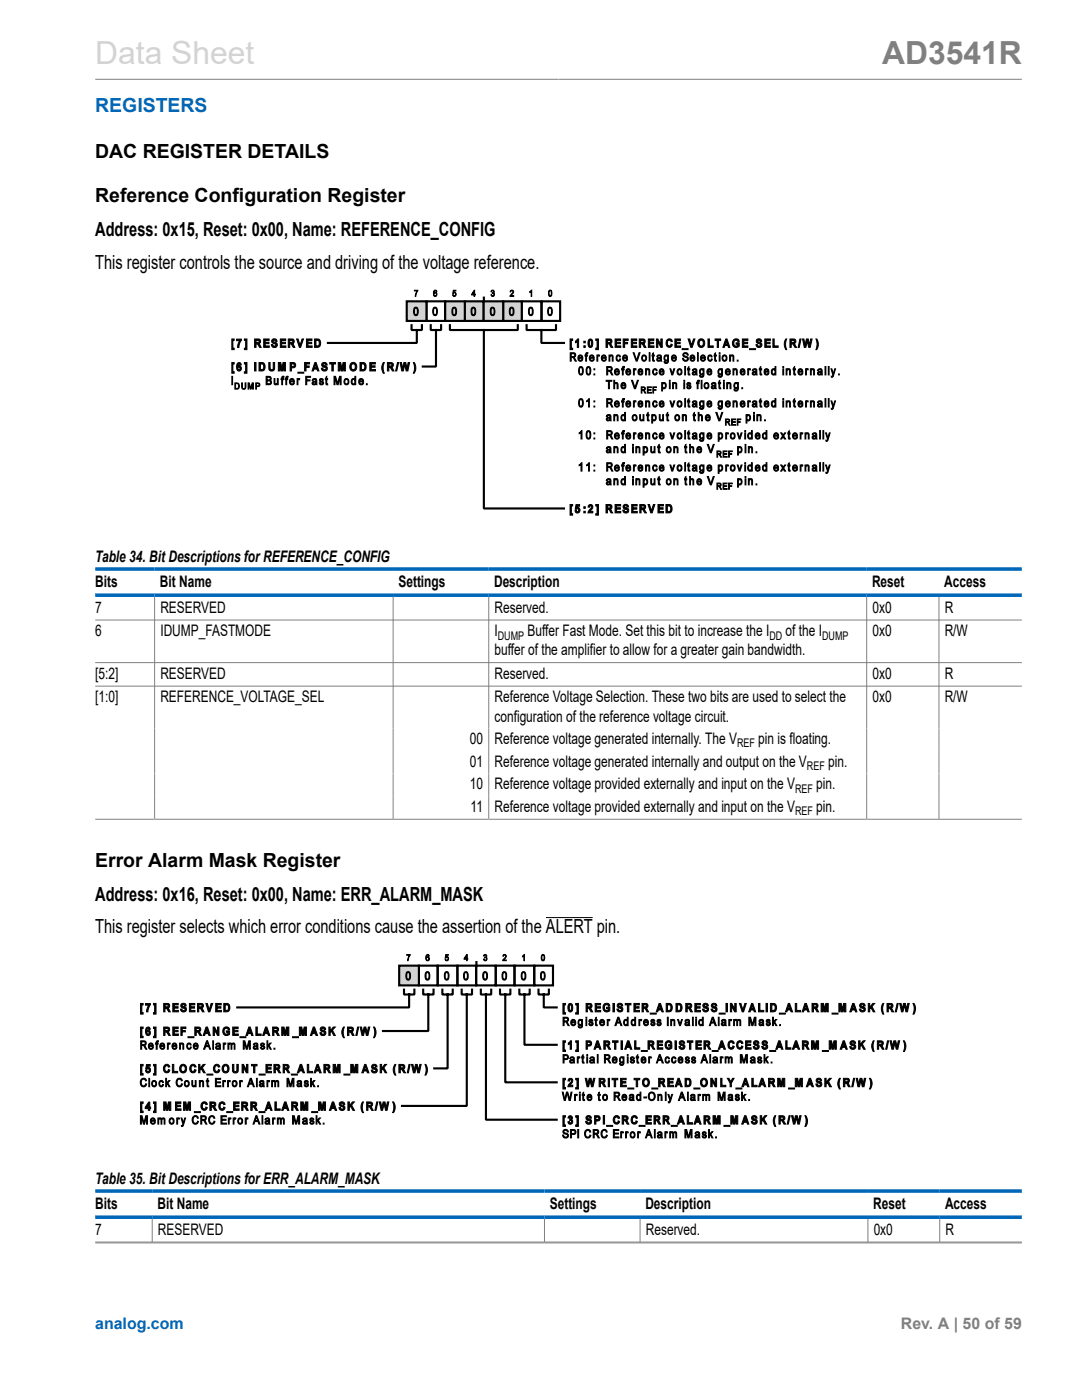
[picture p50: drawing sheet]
<svg xmlns="http://www.w3.org/2000/svg" width="216mm" height="279mm" viewBox="0 0 216 279" stroke-linecap="round" stroke-linejoin="round" font-family="sans-serif">
<defs><g id="words">
<text font-size="6.3" fill="#d3d3d3" x="19" y="12.7">Data Sheet</text>
<text font-size="6.3" fill="#808080" x="176" y="12.7">AD3541R</text>
<text font-size="3.9" fill="#0067b8" x="19" y="22.3">REGISTERS</text>
<g font-size="3.9">
<text x="19" y="31.4">DAC REGISTER DETAILS</text>
<text x="19" y="40.3">Reference Configuration Register</text>
<text x="19" y="47.1">Address: 0x15, Reset: 0x00, Name: REFERENCE_CONFIG</text>
<text x="19" y="53.7">This register controls the source and driving of the voltage reference.</text>
<text x="19" y="172.9">Error Alarm Mask Register</text>
<text x="19" y="179.7">Address: 0x16, Reset: 0x00, Name: ERR_ALARM_MASK</text>
<text x="19" y="186.3">This register selects which error conditions cause the assertion of the ALERT pin.</text>
</g>
<g font-size="3.2">
<text x="19" y="112.2">Table 34. Bit Descriptions for REFERENCE_CONFIG</text>
<text x="19" y="117.1">Bits</text>
<text x="31.9" y="117.1">Bit Name</text>
<text x="79.5" y="117.1">Settings</text>
<text x="98.6" y="117.1">Description</text>
<text x="174" y="117.1">Reset</text>
<text x="188.4" y="117.1">Access</text>
<text x="19" y="122.3">7</text>
<text x="32" y="122.3">RESERVED</text>
<text x="98.7" y="122.3">Reserved.</text>
<text x="174.1" y="122.3">0x0</text>
<text x="188.5" y="122.3">R</text>
<text x="19" y="127">6</text>
<text x="32" y="127">IDUMP_FASTMODE</text>
<text x="98.7" y="130.8">buffer of the amplifier to allow for a greater gain bandwidth.</text>
<text x="98.7" y="127">I</text>
<text x="105.3" y="127">Buffer Fast Mode. Set this bit to increase the I</text>
<text x="156.8" y="127">of the I</text>
<text x="174.1" y="127">0x0</text>
<text x="188.5" y="127">R/W</text>
<text x="19" y="135.5">[5:2]</text>
<text x="32" y="135.5">RESERVED</text>
<text x="98.7" y="135.5">Reserved.</text>
<text x="174.1" y="135.5">0x0</text>
<text x="188.5" y="135.5">R</text>
<text x="19" y="140.2">[1:0]</text>
<text x="32" y="140.2">REFERENCE_VOLTAGE_SEL</text>
<text x="98.7" y="140.2">Reference Voltage Selection. These two bits are used to select the</text>
<text x="174.1" y="140.2">0x0</text>
<text x="188.5" y="140.2">R/W</text>
<text x="93.7" y="148.5">00</text>
<text x="98.7" y="144">configuration of the reference voltage circuit.</text>
<text x="98.7" y="148.5">Reference voltage generated internally. The V</text>
<text x="151.3" y="148.5">pin is floating.</text>
<text x="93.7" y="153">01</text>
<text x="98.7" y="153">Reference voltage generated internally and output on the V</text>
<text x="165.3" y="153">pin.</text>
<text x="93.7" y="157.6">10</text>
<text x="98.7" y="157.6">Reference voltage provided externally and input on the V</text>
<text x="162.9" y="157.6">pin.</text>
<text x="93.9" y="162.1">11</text>
<text x="98.7" y="162.1">Reference voltage provided externally and input on the V</text>
<text x="162.9" y="162.1">pin.</text>
<text x="19" y="236.4">Table 35. Bit Descriptions for ERR_ALARM_MASK</text>
<text x="19" y="241.2">Bits</text>
<text x="31.4" y="241.2">Bit Name</text>
<text x="109.7" y="241.2">Settings</text>
<text x="128.8" y="241.2">Description</text>
<text x="174.2" y="241.2">Reset</text>
<text x="188.6" y="241.2">Access</text>
<text x="19" y="246.4">7</text>
<text x="31.5" y="246.4">RESERVED</text>
<text x="128.9" y="246.4">Reserved.</text>
<text x="174.3" y="246.4">0x0</text>
<text x="188.7" y="246.4">R</text>
</g>
<text font-size="3.2" fill="#0067b8" x="19" y="265.3">analog.com</text>
<text font-size="3.2" fill="#808080" x="179.8" y="265.3">Rev. A | 50 of 59</text>
<g font-size="2.4">
<text x="99.3" y="127.6">DUMP</text>
<text x="153.5" y="127.6">DD</text>
<text x="164" y="127.6">DUMP</text>
<text x="147.1" y="149.2">REF</text>
<text x="161" y="153.7">REF</text>
<text x="158.6" y="158.2">REF</text>
<text x="158.6" y="162.7">REF</text>
</g>
</g></defs>
<path d="M19 15.8h184.9" fill="none" stroke="#808080" stroke-width=".2"/>
<path d="M104.1 60.1h4v3.9h-4zM108.1 60.1h3.7v3.9h-3.7z" fill="none" stroke="#000" stroke-width=".43"/>
<path d="M100.4 60.1h3.7v3.9h-3.7z" fill="#d3d3d3"/>
<path d="M100.4 60.1h3.7v3.9h-3.7z" fill="none" stroke="#d3d3d3" stroke-width=".2"/>
<path d="M100.4 60.1h3.7v3.9h-3.7z" fill="none" stroke="#000" stroke-width=".43"/>
<path d="M96.5 60.1h3.9v3.9h-3.9z" fill="#d3d3d3"/>
<path d="M96.5 60.1h3.9v3.9h-3.9z" fill="none" stroke="#d3d3d3" stroke-width=".2"/>
<path d="M96.5 60.1h3.9v3.9h-3.9z" fill="none" stroke="#000" stroke-width=".43"/>
<path d="M92.7 60.1h3.8v3.9h-3.8z" fill="#d3d3d3"/>
<path d="M92.7 60.1h3.8v3.9h-3.8z" fill="none" stroke="#d3d3d3" stroke-width=".2"/>
<path d="M92.7 60.1h3.8v3.9h-3.8z" fill="none" stroke="#000" stroke-width=".43"/>
<path d="M88.8 60.1h3.9v3.9h-3.9z" fill="#d3d3d3"/>
<path d="M88.8 60.1h3.9v3.9h-3.9z" fill="none" stroke="#d3d3d3" stroke-width=".2"/>
<path d="M85.1 60.1h3.7v3.9h-3.7zM88.8 60.1h3.9v3.9h-3.9z" fill="none" stroke="#000" stroke-width=".43"/>
<path d="M81.2 60.1h3.9v3.9h-3.9z" fill="#d3d3d3"/>
<path d="M81.2 60.1h3.9v3.9h-3.9z" fill="none" stroke="#d3d3d3" stroke-width=".2"/>
<path d="M96.5 59.4v.8M81.2 60.1h3.9v3.9h-3.9zM82.1 64.9v1h2.1v-1M83.2 65.9v2.5h-17.8M85.9 64.9v1h2.1v-1M87 65.9v7.3h-2.6M89.8 64.9v1h13.5v-1M96.5 65.9v35.6h16M105.1 64.9v1h5.8v-1M108 65.9v2.5h4.5" fill="none" stroke="#000" stroke-width=".43"/>
<g fill="none" stroke="#000" stroke-width=".2">
<path d="M82.7 57.9h.7l-.4 1.2h-.1v-.3l.4-.7h-.6zM86.7 57.9l.4 .1 .1 .2h-.1a.22 .22 0 0 0-.3-.2 .22 .22 0 0 0-.2 .2v.3a.35 .35 0 0 1 .5 .1 .35 .35 0 0 1-.2 .5 .35 .35 0 0 1-.4-.4v-.5zM90.5 57.9h.5v.2h-.4l-.1 .3a.36 .36 0 0 1 .5 .2 .36 .36 0 0 1-.2 .5 .36 .36 0 0 1-.5-.3h.2a.24 .24 0 0 0 .3 .1 .24 .24 0 0 0 0-.3 .24 .24 0 0 0-.3 0h-.2zM94.6 58.2v.5h-.3zM94.6 57.9l.1 .8h.1l-.1 .4h-.1v-.2h-.5zM98.1 58a.3 .3 0 0 1 .4 0 .3 .3 0 0 1 0 .4 .37 .37 0 0 1 .1 .7 .37 .37 0 0 1-.6-.3h.1a.23 .23 0 0 0 .3 .2 .23 .23 0 0 0 .1-.3 .23 .23 0 0 0-.3-.2l.1-.1a.2 .2 0 0 0 .2-.2 .2 .2 0 0 0-.2-.2 .2 .2 0 0 0-.2 .2h-.1zM101.9 58a.41 .41 0 0 1 .6 .2 .41 .41 0 0 1-.3 .5l-.2 .3h.5v.1h-.7l.1-.2a.58 .58 0 0 0 .3-.9l-.4 .2zM105.7 58.2l.4-.3v1.2h-.1v-.9l-.3 .2zM109.6 58a.4 .4 0 0 1 .5 0 .4 .4 0 0 1 0 .5 .41 .41 0 0 1-.3 .7 .41 .41 0 0 1-.4-.7zM109.7 58.1a.52 .52 0 0 1 .3 .4 .52 .52 0 0 1-.3 .5l-.1-.5zM46.2 75.1h.2v1.7h-.2zM46.2 67.7h.5v.2h-.2v1.6h.2v.3h-.5z"/>
<path d="M46.2 72.4h.5v.2h-.2v1.6h.2v.3h-.5zM46.9 76.4h.3a.63 .63 0 0 1 .6 .6 .63 .63 0 0 1-.5 .7h-.4zM47 76.6a.5 .5 0 0 1 .6 .4 .5 .5 0 0 1-.6 .5zM47.2 67.7h1l-.4 .9-.1 .7h-.3v-.2l.5-1.1h-.7zM47.3 72.6l.6-.2 .2 .4h-.2l-.3-.1-.1 .4a.48 .48 0 0 1 .7 .3 .48 .48 0 0 1-.4 .6 .48 .48 0 0 1-.6-.5zM48.2 76.4h.2v.7a.29 .29 0 0 0 .1 .4 .29 .29 0 0 0 .4-.1v-1h.2v.7a.44 .44 0 0 1-.4 .6 .44 .44 0 0 1-.5-.6zM48.8 67.7h.5v2.1h-.5v-.3h.2v-1.6h-.2zM48.8 72.4h.5v2.1h-.5v-.3h.2v-1.6h-.2zM49.5 76.4h.2l.3 1.1 .3-1.1h.2v1.3h-.1v-1.1l-.3 1.1h-.1l-.4-1.1v1.1h-.1zM50.8 67.7h.6a.46 .46 0 0 1 .6 .3 .46 .46 0 0 1-.4 .6l.5 .7h-.3l-.5-.7h-.2v.7h-.3zM50.8 72.4h.3v1.6h-.3zM51 76.4h.5a.36 .36 0 0 1 .4 .4 .36 .36 0 0 1-.4 .3h-.3v.6h-.2z"/>
<path d="M51.1 67.9h.4a.19 .19 0 0 1 .2 .2 .19 .19 0 0 1-.2 .2h-.4zM51.2 76.6h.3a.23 .23 0 0 1 .2 .2 .23 .23 0 0 1-.2 .2h-.3zM51.7 72.4h.5a.85 .85 0 0 1 .7 .8 .85 .85 0 0 1-.7 .8h-.5zM52 72.6a.56 .56 0 0 1 .6 .6 .56 .56 0 0 1-.6 .5zM52.6 67.7h1.1v.2h-.8v.4h.8v.3h-.8v.4h.8v.3h-1.1zM53.1 75.1h.5a.43 .43 0 0 1 .5 .3 .43 .43 0 0 1-.2 .5 .46 .46 0 0 1 .3 .6 .46 .46 0 0 1-.6 .3h-.5zM53.3 75.3h.3a.26 .26 0 0 1 .3 .2 .26 .26 0 0 1-.3 .3h-.3zM53.3 76h.3a.29 .29 0 0 1 .4 .3 .29 .29 0 0 1-.4 .3h-.3zM53.6 72.4h.3v.9a.35 .35 0 0 0 .3 .5 .35 .35 0 0 0 .3-.5v-.9h.3v.8a.62 .62 0 0 1-.6 .9 .62 .62 0 0 1-.6-.9zM54.3 67.7a.56 .56 0 0 1 .6-.1 .56 .56 0 0 1 .4 .5h-.3a.26 .26 0 0 0-.2-.2 .26 .26 0 0 0-.3 .3 .75 .75 0 0 1 .8 .8 .61 .61 0 0 1-.6 .3 .61 .61 0 0 1-.6-.5h.3a.29 .29 0 0 0 .4 .3 .29 .29 0 0 0 .2-.4 .62 .62 0 0 1-.6-.3 .62 .62 0 0 1-.1-.7zM54.7 75.6h.2v.6a.27 .27 0 0 0 .2 .4 .27 .27 0 0 0 .2-.4v-.6h.2v1.2h-.2v-.2l-.1 .2a.35 .35 0 0 1-.4-.1 .35 .35 0 0 1-.1-.4zM55.5 72.4h.5l.2 1.1 .3-1.1h.5v1.6h-.3v-1.3l-.3 1.3h-.3l-.3-1.3v1.3h-.3z"/>
<path d="M55.9 67.7h1.1v.2h-.8v.4h.8v.3h-.8v.4h.8v.3h-1.1zM56.3 75.2l.4-.1-.1 .2-.2 .1 .2 .4h-.2v1h-.2v-1h-.1zM57.2 75.1h.3v.2l-.3 .1 .2 .4h-.2v1h-.2v-1h-.1v-.2h.1zM57.5 67.7h.6a.46 .46 0 0 1 .6 .3 .46 .46 0 0 1-.4 .6l.5 .7h-.3l-.5-.7h-.2v.7h-.3zM57.8 67.9l.6 .1a.2 .2 0 0 1 0 .2 .2 .2 0 0 1-.2 .1h-.4zM57.9 75.7a.51 .51 0 0 1 .6-.1 .51 .51 0 0 1 .2 .6h-.8a.34 .34 0 0 0 .3 .4 .34 .34 0 0 0 .4-.2h.1a.58 .58 0 0 1-.8 .2 .58 .58 0 0 1 0-.9zM57.9 72.4h.4a.57 .57 0 0 1 .7 .6 .57 .57 0 0 1-.9 .4v.6h-.2zM58 75.8h.4l.2 .2h-.7zM58.1 72.6a.34 .34 0 0 1 .4 0 .34 .34 0 0 1 .2 .4l-.6 .1zM59.2 67.7h.3l.4 1.2 .4-1.2h.3l-.6 1.6h-.3zM59.3 75.6h.1v.1l.2-.1h.2v.2a.24 .24 0 0 0-.3 0 .24 .24 0 0 0-.1 .3v.7h-.1zM59.4 74.3h1.2v.2h-1.2z"/>
<path d="M60.8 72.4h1v.2h-.7v.4h.6v.3h-.6v.7h-.3zM61 75.1h1v.2h-.8v.5h.7v.2h-.7v.8h-.2zM61.1 67.7h1.2v.2h-.9v.4h.8v.3h-.8v.4h.9v.3h-1.2zM62.4 75.7a.46 .46 0 0 1 .5-.2 .46 .46 0 0 1 .3 .5v.8l-.2-.2a.4 .4 0 0 1-.5 .3 .4 .4 0 0 1-.2-.5 .4 .4 0 0 1 .4-.3l.3-.1a.29 .29 0 0 0-.2-.3 .29 .29 0 0 0-.3 .2h-.2zM62.5 76.3l.5-.1a.28 .28 0 0 1-.2 .4 .28 .28 0 0 1-.3-.3zM62.8 67.7h.5a.86 .86 0 0 1 .7 .8 .86 .86 0 0 1-.7 .8h-.5zM62.8 72.4h.3l.5 1.6h-.2l-.2-.3h-.5l-.2 .3h-.2zM62.9 72.8l.3 .6h-.5zM63 67.9a.56 .56 0 0 1 .7 .6 .56 .56 0 0 1-.7 .5zM63.8 75.6h.2a.42 .42 0 0 1 .5 .3h-.1a.2 .2 0 0 0-.3-.2 .2 .2 0 0 0-.1 .3 .44 .44 0 0 1 .6 .3 .44 .44 0 0 1-.4 .5 .44 .44 0 0 1-.5-.4h.2a.26 .26 0 0 0 .2 .2 .26 .26 0 0 0 .3-.2l-.1-.1a.43 .43 0 0 1-.5-.2 .43 .43 0 0 1 0-.5zM64.3 72.4l.4-.1a.53 .53 0 0 1 .6 .5h-.3a.26 .26 0 0 0-.3-.2 .26 .26 0 0 0-.2 .3 .7 .7 0 0 1 .8 .9 .63 .63 0 0 1-.7 .2 .63 .63 0 0 1-.5-.5h.3a.3 .3 0 0 0 .3 .3 .3 .3 0 0 0 .3-.4 .64 .64 0 0 1-.7-.3 .64 .64 0 0 1 0-.7zM65 75.3l.2-.2v.5h.2v.2h-.2v.8l.2 .2h-.3l-.1-.2v-.8h-.1z"/>
<path d="M65.5 68.4h.1M65.8 72.4h1.1v.2h-.4v1.4h-.3v-1.4h-.4zM66.6 75.1h.4l.4 1.4 .4-1.4h.3v1.7h-.2v-1.5l-.4 1.5h-.3l-.4-1.5v1.5h-.2zM67.5 72.4h.5l.2 1.1 .3-1.1h.4v1.6h-.3v-1.3l-.2 1.3h-.3l-.3-1.3v1.3h-.3zM68.8 75.7a.62 .62 0 0 1 .8 .2 .62 .62 0 0 1-.2 .9 .63 .63 0 0 1-.7-.3 .63 .63 0 0 1 .1-.8zM68.9 75.8h.1a.39 .39 0 0 1 .5 .4 .39 .39 0 0 1-.7 .2zM70.1 72.5a.8 .8 0 0 1 1.1 .7 .8 .8 0 0 1-1.1 .8 1.06 1.06 0 0 1 0-1.5zM70.2 72.8a.55 .55 0 0 1 .7 .2 .55 .55 0 0 1-.2 .7 .57 .57 0 0 1-.6-.3 .57 .57 0 0 1 .1-.6zM70.3 75.6h.3l.2 .1v-.6h.2v1.7h-.2v-.2a.51 .51 0 0 1-.7 0 .51 .51 0 0 1 0-.8zM70.4 75.8a.42 .42 0 0 1 .4 .4 .42 .42 0 0 1-.4 .4l-.2-.4zM71.7 75.7a.51 .51 0 0 1 .6-.1 .51 .51 0 0 1 .2 .6h-.8a.33 .33 0 0 0 .3 .4 .33 .33 0 0 0 .4-.2h.1a.53 .53 0 0 1-.7 .4 .53 .53 0 0 1-.2-.8zM71.8 72.4h.6a.86 .86 0 0 1 .7 .8 .86 .86 0 0 1-.7 .8h-.6z"/>
<path d="M71.8 75.8h.4l.2 .2h-.7zM72.1 72.6a.56 .56 0 0 1 .7 .6 .56 .56 0 0 1-.7 .5zM73.1 76.6h.2v.2h-.2zM73.8 72.4h1.1v.2h-.8v.4h.7v.3h-.7v.4h.8v.3h-1.1zM76.5 72.4h.2l-.2 1 .2 1.1h-.2l-.1-.2a1.92 1.92 0 0 1 .1-1.9zM77.3 72.4h.6a.48 .48 0 0 1 .6 .3 .48 .48 0 0 1-.4 .6l.5 .7h-.3l-.4-.6-.3-.1v.7h-.3zM77.6 72.6h.4a.2 .2 0 0 1 .2 .2 .2 .2 0 0 1-.2 .2h-.4zM79.3 72.4h.2l-.3 1.6h-.3zM79.8 72.4h.3l.2 1.1 .3-1.1h.4l.2 1.1 .2-1.1h.3l-.3 1.6h-.4l-.2-1.2-.3 1.2h-.3zM82.5 72.4l.3 .1 .2 .7-.1 .7-.2 .6h-.2l.2-1.1zM82.7 61.4a.55 .55 0 0 1 .7 .1 .55 .55 0 0 1 .1 .6 .54 .54 0 0 1-.2 .7 .54 .54 0 0 1-.6 0 1.6 1.6 0 0 1 0-1.4zM82.9 61.5h.1a.86 .86 0 0 1 0 1.3 .88 .88 0 0 1-.1-1.3z"/>
<path d="M84.3 73.1h.1M86.5 61.4a.55 .55 0 0 1 .7 .1 .55 .55 0 0 1 .1 .6 .54 .54 0 0 1-.1 .7 .54 .54 0 0 1-.7 0 1.55 1.55 0 0 1 0-1.4zM86.7 61.5h.1a.84 .84 0 0 1 0 1.3 .92 .92 0 0 1-.1-1.3zM90.4 61.4a.55 .55 0 0 1 .6 .1 .55 .55 0 0 1 .1 .6 .54 .54 0 0 1-.1 .7 .54 .54 0 0 1-.7 0 1.55 1.55 0 0 1 .1-1.4zM90.5 61.5h.1a.84 .84 0 0 1 0 1.3 .92 .92 0 0 1-.1-1.3zM94.2 61.4a.56 .56 0 0 1 .6 .1 .56 .56 0 0 1 .1 .6 .54 .54 0 0 1-.1 .7 .54 .54 0 0 1-.7 0 1.54 1.54 0 0 1 .1-1.4zM94.3 61.5h.2a.84 .84 0 0 1 0 1.3 .92 .92 0 0 1-.2-1.3zM98 61.4a.48 .48 0 0 1 .6 0 .48 .48 0 0 1 .1 .5 .72 .72 0 0 1-.6 1.1 1.46 1.46 0 0 1-.1-1.6zM98.2 61.5h.1a.84 .84 0 0 1 0 1.3 .92 .92 0 0 1-.1-1.3zM101.8 61.4a.54 .54 0 0 1 .7 .1 .54 .54 0 0 1 .1 .6 .53 .53 0 0 1-.2 .7 .53 .53 0 0 1-.6 0 1.47 1.47 0 0 1 0-1.4zM102 61.5h.1a.89 .89 0 0 1 0 1.3 .87 .87 0 0 1-.1-1.3zM105.7 61.4a.54 .54 0 0 1 .6 .1 .54 .54 0 0 1 .1 .6 .53 .53 0 0 1-.1 .7 .53 .53 0 0 1-.7 0 1.47 1.47 0 0 1 .1-1.4z"/>
<path d="M105.7 61.6l.2-.1a.89 .89 0 0 1 0 1.3 .92 .92 0 0 1-.2-1.2zM109.5 61.4a.54 .54 0 0 1 .6 .1 .54 .54 0 0 1 .1 .6 .54 .54 0 0 1-.1 .7 .54 .54 0 0 1-.7 0 1.47 1.47 0 0 1 .1-1.4zM109.5 61.6l.3-.1a.89 .89 0 0 1 0 1.3 .92 .92 0 0 1-.3-1.2zM112.6 68.4h.1M113.8 67.7h.5v.2h-.3v1.6h.3v.3h-.5zM113.8 70.4h.6a.46 .46 0 0 1 .5 .4 .46 .46 0 0 1-.4 .5l.5 .8h-.2l-.5-.8h-.3v.8h-.2zM114 70.6h.4a.27 .27 0 0 1 .3 .3 .27 .27 0 0 1-.4 .2h-.3zM115.2 67.7h.3v1.6h-.3v-1.2l-.4 .3v-.3zM115.5 71a.51 .51 0 0 1 .6-.1 .51 .51 0 0 1 .2 .6h-.8a.33 .33 0 0 0 .2 .4 .33 .33 0 0 0 .4-.2h.2a.53 .53 0 0 1-.8 .3 .53 .53 0 0 1-.2-.7zM115.6 71.1l.3-.1 .2 .3h-.6zM115.6 79.6a.55 .55 0 0 1 .7 .1 .55 .55 0 0 1 .1 .7 .54 .54 0 0 1-.1 .7 .54 .54 0 0 1-.7 0 1.6 1.6 0 0 1 0-1.5zM115.6 73.2a.55 .55 0 0 1 .7 .1 .55 .55 0 0 1 .1 .7 .54 .54 0 0 1-.1 .7 .54 .54 0 0 1-.7 0 1.6 1.6 0 0 1 0-1.5z"/>
<path d="M115.7 79.9l.2-.1a.89 .89 0 0 1 0 1.3 .92 .92 0 0 1-.2-1.2zM115.7 73.5l.2-.2a.89 .89 0 0 1 0 1.4 .9 .9 0 0 1-.2-1.2zM116.5 68.1h.3v.3h-.3zM116.5 69h.3v.3h-.3zM116.9 70.5l.4-.1-.3 .3 .2 .2v.2h-.2v1h-.1v-1h-.2zM117.1 80l.5-.4v1.6h-.2v-1.3l-.3 .3zM117.2 73.2a.55 .55 0 0 1 .6 .1 .55 .55 0 0 1 .1 .7 .54 .54 0 0 1-.1 .7 .54 .54 0 0 1-.7 0 1.55 1.55 0 0 1 .1-1.5zM117.3 73.4l.1-.1a.84 .84 0 0 1 0 1.4 .91 .91 0 0 1-.1-1.3zM117.5 67.8a.46 .46 0 0 1 .5-.1 .46 .46 0 0 1 .3 .5v.6a.47 .47 0 0 1-.5 .6 .47 .47 0 0 1-.5-.6zM117.7 68l.1-.1a.91 .91 0 0 1 0 1.2 .95 .95 0 0 1-.1-1.1zM117.7 71a.51 .51 0 0 1 .6-.1 .51 .51 0 0 1 .3 .6h-.9a.34 .34 0 0 0 .3 .4 .34 .34 0 0 0 .4-.2h.2a.58 .58 0 0 1-.9 .2 .58 .58 0 0 1 0-.9zM117.9 71.1l.3-.1 .2 .3h-.7z"/>
<path d="M118.5 73.6h.2v.2h-.2zM118.5 74.6h.2v.2h-.2zM118.9 67.7h.5v2.1h-.5v-.3h.2v-1.6h-.2zM119.1 70.9h.1v.1l.2-.2 .2 .1v.2l-.2-.1-.1 .2v.9h-.2zM120.1 71a.51 .51 0 0 1 .6-.1 .51 .51 0 0 1 .3 .6h-.8a.34 .34 0 0 0 .2 .4 .34 .34 0 0 0 .4-.2h.2a.58 .58 0 0 1-.9 .2 .58 .58 0 0 1 0-.9zM120.3 71.1l.3-.1 .2 .3h-.6zM120.9 67.7h.6a.47 .47 0 0 1 .6 .3 .47 .47 0 0 1-.3 .6l.5 .7h-.4l-.5-.7h-.2v.7h-.3zM120.9 75.9h1.2v.2h-.5v1.5h-.2v-1.5h-.5zM121.1 79.6h.6a.46 .46 0 0 1 .5 .4 .46 .46 0 0 1-.4 .5l.5 .7h-.2l-.5-.7h-.3v.7h-.2zM121.1 73.2h.6a.46 .46 0 0 1 .5 .4 .46 .46 0 0 1-.4 .5l.5 .7h-.2l-.5-.7h-.3v.7h-.2zM121.2 67.9h.4a.2 .2 0 0 1 .3 .2 .2 .2 0 0 1-.3 .2h-.4zM121.3 79.8h.4a.27 .27 0 0 1 .3 .2 .27 .27 0 0 1-.3 .3h-.4z"/>
<path d="M121.3 73.3h.4a.27 .27 0 0 1 .3 .3 .27 .27 0 0 1-.3 .3h-.4zM121.5 70.9h.2v.1l.1-.1a.36 .36 0 0 1 .4 0 .36 .36 0 0 1 .1 .4v.8h-.1v-.8a.24 .24 0 0 0-.2-.3 .24 .24 0 0 0-.3 .2v.9h-.2zM122.5 75.9h.1v.6a.37 .37 0 0 1 .5-.1 .37 .37 0 0 1 .2 .4v.8h-.2v-.8a.26 .26 0 0 0-.3-.3 .26 .26 0 0 0-.2 .4v.7h-.1zM122.7 67.7h1.1v.2h-.8v.4h.8v.3h-.8v.4h.9v.3h-1.2zM122.7 73.7a.51 .51 0 0 1 .7 0 .51 .51 0 0 1 .2 .6h-.8a.34 .34 0 0 0 .2 .3 .34 .34 0 0 0 .4-.1h.2a.58 .58 0 0 1-.9 .2 .58 .58 0 0 1 0-1zM122.9 73.9l.3-.1 .2 .3h-.6zM123.1 71l.5-.1 .2 .3-.2 .1-.1-.3a.39 .39 0 0 0-.5 .5 .39 .39 0 0 0 .6 .2l.2-.1a.5 .5 0 0 1-.6 .4 .5 .5 0 0 1-.3-.7zM124 76.5a.51 .51 0 0 1 .7-.1 .51 .51 0 0 1 .2 .6h-.8a.34 .34 0 0 0 .2 .4 .34 .34 0 0 0 .4-.2h.2a.58 .58 0 0 1-.9 .2 .58 .58 0 0 1 0-.9zM124.2 76.6l.3-.1 .2 .3h-.6zM124.3 79.6l.3-.1v.2l-.2 .1 .1 .4h-.2v1h-.1v-1h-.2v-.2h.2zM124.3 73.2h.3v.1l-.2 .1 .1 .4h-.2v1h-.1v-1h-.2v-.2h.2zM124.3 67.7h1v.2h-.7v.4h.6v.3h-.6v.7h-.3z"/>
<path d="M124.3 71a.51 .51 0 0 1 .7-.1 .51 .51 0 0 1 .2 .6h-.8a.33 .33 0 0 0 .2 .4 .33 .33 0 0 0 .4-.2h.2a.53 .53 0 0 1-.7 .3 .53 .53 0 0 1-.3-.7zM124.5 71.1l.4-.1 .1 .3h-.6zM125 73.7a.51 .51 0 0 1 .6 0 .51 .51 0 0 1 .3 .6h-.8a.33 .33 0 0 0 .2 .3 .33 .33 0 0 0 .4-.1h.2a.58 .58 0 0 1-.9 .2 .58 .58 0 0 1 0-1zM125.1 73.9l.4-.1 .2 .3h-.6zM126 67.7h1v.2h-.8v.4h.8v.3h-.8v.4h.9v.3h-1.1zM126 75.9h.2l.5 1.5 .5-1.5h.2l-.6 1.7h-.2zM126.3 70.4h.2l.5 1.5 .5-1.5h.2l-.5 1.7h-.3zM126.4 73.6h.1v.2l.2-.2h.2v.2h-.3v.1v.9h-.2zM127.4 73.7a.5 .5 0 0 1 .7 0 .5 .5 0 0 1 .2 .6h-.8a.33 .33 0 0 0 .2 .3 .33 .33 0 0 0 .4-.1h.2a.53 .53 0 0 1-.8 .3 .53 .53 0 0 1-.2-.8zM127.6 73.9l.3-.1 .2 .3h-.6zM127.6 67.7h.6a.47 .47 0 0 1 .5 .3 .47 .47 0 0 1-.3 .6l.5 .7h-.4l-.4-.7h-.3v.7h-.2zM127.8 67.9h.4a.2 .2 0 0 1 .3 .2 .2 .2 0 0 1-.2 .2h-.5z"/>
<path d="M127.9 77.2h.5a.34 .34 0 0 1 .4 .3 .34 .34 0 0 1-.3 .4l.4 .6h-.2l-.5-.6h-.1v.6h-.2zM128.1 77.3h.3a.2 .2 0 0 1 .2 .3 .2 .2 0 0 1-.2 .1h-.3zM128.2 71a.56 .56 0 0 1 .8 .4 .56 .56 0 0 1-.8 .5l-.2-.5zM128.3 71.1a.38 .38 0 0 1 .6 .4 .38 .38 0 0 1-.6 .3zM128.8 73.6h.2v.2l.1-.2a.38 .38 0 0 1 .4 .1 .38 .38 0 0 1 .1 .4v.7h-.1v-.7a.25 .25 0 0 0-.2-.3 .25 .25 0 0 0-.3 .2v.8h-.2zM129.2 77.2h.8v.1h-.7v.4h.6v.2h-.6v.4h.7v.2h-.8zM129.4 67.7h1.1v.2h-.9v.4h.8v.3h-.8v.4h.9v.3h-1.1zM129.5 70.4h.2v1.7h-.2zM130.2 70.5l.2-.1v.5h.2v.2h-.2v.7l.2 .3a.26 .26 0 0 1-.3-.1 .26 .26 0 0 1-.1-.3v-.6h-.1zM130.3 77.2h.7v.1h-.6v.4h.5v.2h-.5v.6h-.1zM130.4 73.7l.5-.1 .2 .4h-.1l-.2-.2a.39 .39 0 0 0-.5 .5 .39 .39 0 0 0 .6 .2l.1-.1h.2a.51 .51 0 0 1-.7 .4 .51 .51 0 0 1-.3-.8zM131 67.7h.3l.6 1.1v-1.1h.2v1.6h-.2l-.6-1.1v1.1h-.3z"/>
<path d="M131.2 70.9a.5 .5 0 0 1 .7 0 .5 .5 0 0 1 .1 .6v.6l-.2-.2a.42 .42 0 0 1-.6 .2 .42 .42 0 0 1-.1-.6 .42 .42 0 0 1 .6-.2h.1a.29 .29 0 0 0-.2-.3 .29 .29 0 0 0-.4 .2h-.1zM131.2 71.6l.6-.1a.29 .29 0 0 1-.2 .4 .29 .29 0 0 1-.4-.3zM131.7 73.7a.51 .51 0 0 1 .6 0 .51 .51 0 0 1 .2 .6h-.8a.34 .34 0 0 0 .2 .3 .34 .34 0 0 0 .4-.1h.2a.58 .58 0 0 1-.9 .2 .58 .58 0 0 1 .1-1zM131.8 73.9l.4-.1 .1 .3h-.6zM132 76.4h.2v.2a.42 .42 0 0 1 .6-.2 .42 .42 0 0 1 .1 .6 .44 .44 0 0 1-.1 .5 .44 .44 0 0 1-.6-.1v.6h-.2zM132.3 76.6h.1a.41 .41 0 0 1 .4 .4 .41 .41 0 0 1-.4 .4l-.2-.2zM132.7 70.9l.2-.1 .3 .2v-.1h.2v1a.46 .46 0 0 1-.3 .6 .46 .46 0 0 1-.6-.3h.2a.3 .3 0 0 0 .4 .1 .3 .3 0 0 0 .1-.4 .58 .58 0 0 1-.7-.2 .58 .58 0 0 1 .2-.8zM132.8 71a.4 .4 0 0 1 .4 .4 .4 .4 0 0 1-.4 .5l-.1-.5zM133.1 67.8a.6 .6 0 0 1 .6-.2 .6 .6 0 0 1 .5 .5l-.3 .1a.39 .39 0 0 0-.5-.3 .39 .39 0 0 0-.2 .5 .39 .39 0 0 0 .2 .6 .39 .39 0 0 0 .5-.3l.3 .1a.64 .64 0 0 1-.8 .5 .64 .64 0 0 1-.5-.8zM133.6 75.9h.1v.2h-.1zM133.6 76.4h.1v1.2h-.1zM133.7 73.6h.1l.4 1 .2-1h.2l-.4 1.2h-.2z"/>
<path d="M134.1 71a.51 .51 0 0 1 .6-.1 .51 .51 0 0 1 .3 .6h-.8a.33 .33 0 0 0 .2 .4 .33 .33 0 0 0 .4-.2h.1a.53 .53 0 0 1-.7 .3 .53 .53 0 0 1-.2-.7zM134.2 76.4h.2v.1a.36 .36 0 0 1 .5-.1 .36 .36 0 0 1 .1 .4v.8h-.1v-.8a.23 .23 0 0 0-.1-.3 .23 .23 0 0 0-.3 .1l-.1 1h-.2zM134.2 71.1l.4-.1 .2 .3h-.6zM134.7 67.7h1.1v.2h-.9v.4h.8v.3h-.8v.4h.9v.3h-1.1zM135.3 73.7a.56 .56 0 0 1 .8 .5 .56 .56 0 0 1-.9 .5l-.1-.5zM135.4 73.9l.1-.1a.42 .42 0 0 1 .4 .4 .42 .42 0 0 1-.4 .4l-.2-.2zM136.1 69.6h1.2v.2h-1.2zM136.4 70.5a.58 .58 0 0 1 .9 .4h-.2a.31 .31 0 0 0-.4-.4 .31 .31 0 0 0-.1 .5 .58 .58 0 0 1 .7 .3 .58 .58 0 0 1-.2 .7 .62 .62 0 0 1-.9-.5h.2a.36 .36 0 0 0 .4 .5 .36 .36 0 0 0 .2-.6 .59 .59 0 0 1-.6-.2 .59 .59 0 0 1 0-.7zM136.5 75.9h.1v.2h-.1zM136.5 76.4h.1v1.2h-.1zM136.6 79.6h.2v1.6h-.2zM136.6 73.2h.2v1.6h-.2z"/>
<path d="M137.2 76.4h.1a.42 .42 0 0 1 .5 .3h-.1a.21 .21 0 0 0-.3-.2 .21 .21 0 0 0-.1 .3 .44 .44 0 0 1 .6 .3 .44 .44 0 0 1-.4 .5 .44 .44 0 0 1-.5-.4h.2a.26 .26 0 0 0 .2 .2 .26 .26 0 0 0 .3-.2l-.1-.1a.42 .42 0 0 1-.5-.2 .42 .42 0 0 1 .1-.5zM137.3 67.7h.3l.4 1.2 .4-1.2h.3l-.6 1.6h-.3zM137.3 79.7l.2-.1v.4h.1v.2h-.1v.8l.2 .2a.27 .27 0 0 1-.3 0 .27 .27 0 0 1-.1-.3v-.7h-.1zM137.3 73.3l.2-.1v.4h.1v.2h-.1l.1 1-.3-.1v-.9h-.1zM137.8 71a.51 .51 0 0 1 .6-.1 .51 .51 0 0 1 .3 .6h-.9a.33 .33 0 0 0 .3 .4 .33 .33 0 0 0 .4-.2h.1a.53 .53 0 0 1-.7 .3 .53 .53 0 0 1-.2-.7zM137.9 71.1l.4-.1 .2 .3h-.7zM138.2 73.7a.5 .5 0 0 1 .7-.1 .5 .5 0 0 1 .2 .7v.5l-.2-.1a.42 .42 0 0 1-.6 .1 .42 .42 0 0 1-.1-.5 .42 .42 0 0 1 .5-.2h.2a.29 .29 0 0 0-.3-.3 .29 .29 0 0 0-.3 .2l-.1-.1zM138.3 74.4l.6-.1a.29 .29 0 0 1-.2 .3 .29 .29 0 0 1-.4-.2zM139.2 76l.4-.1-.1 .2h-.2v.1l.2 .2v.2h-.2v1h-.2v-1h-.1zM139.2 70.4h.1v1.7h-.1zM139.4 67.8a.75 .75 0 0 1 1 0 .75 .75 0 0 1 .2 .9 .71 .71 0 0 1-.9 .6 .71 .71 0 0 1-.5-1zM139.6 68a.54 .54 0 0 1 .8 .3 .54 .54 0 0 1-.3 .7 .57 .57 0 0 1-.6-.3 .57 .57 0 0 1 .1-.7z"/>
<path d="M139.8 73.7l.2-.1 .3 .1v-.1h.2v1.1a.47 .47 0 0 1-.3 .6 .47 .47 0 0 1-.6-.4h.2a.3 .3 0 0 0 .4 .2 .3 .3 0 0 0 .1-.4 .58 .58 0 0 1-.7-.3 .58 .58 0 0 1 .2-.7zM139.9 75.9h.2v1.7h-.2zM139.9 71a.51 .51 0 0 1 .6-.1 .51 .51 0 0 1 .3 .6h-.9a.34 .34 0 0 0 .3 .4 .34 .34 0 0 0 .4-.2h.2a.54 .54 0 0 1-.8 .3 .54 .54 0 0 1-.2-.7zM139.9 73.8a.4 .4 0 0 1 .4 .4 .4 .4 0 0 1-.4 .4l-.2-.4zM140 71.2l.4-.2 .2 .3h-.7zM140.6 76.5a.62 .62 0 0 1 .9 .2 .62 .62 0 0 1-.3 .8 .63 .63 0 0 1-.7-.2 .63 .63 0 0 1 .1-.8zM140.7 76.6l.1-.1a.39 .39 0 0 1 .5 .5 .39 .39 0 0 1-.6 .2zM141.2 73.7a.51 .51 0 0 1 .6 0 .51 .51 0 0 1 .2 .6h-.8a.34 .34 0 0 0 .3 .3 .34 .34 0 0 0 .4-.1h.1a.58 .58 0 0 1-.9 .2 .58 .58 0 0 1 .1-1zM141.3 67.7h.3v1.3h.7v.3h-1zM141.3 73.9l.4-.1 .2 .3h-.7zM141.3 71l.5-.1 .3 .3-.2 .1-.1-.3a.39 .39 0 0 0-.5 .5 .39 .39 0 0 0 .6 .2l.2-.1a.5 .5 0 0 1-.7 .4 .5 .5 0 0 1-.2-.7zM142.1 76.4a.44 .44 0 0 1 .5-.1 .44 .44 0 0 1 .3 .5v.8l-.2-.2a.42 .42 0 0 1-.6 .2 .42 .42 0 0 1-.1-.6 .42 .42 0 0 1 .5-.1l.2-.1a.29 .29 0 0 0-.3-.3 .29 .29 0 0 0-.3 .2h-.2z"/>
<path d="M142.2 77.1l.5-.1a.29 .29 0 0 1-.2 .4 .29 .29 0 0 1-.3-.3zM142.6 70.5l.2-.1v.5h.1v.2h-.1v.6l.2 .4a.26 .26 0 0 1-.3-.1 .26 .26 0 0 1-.1-.3v-.6h-.1zM142.7 67.7h1.1v.2h-.4v1.4h-.3v-1.4h-.4zM143.5 76.1l.1-.2v.5h.2v.2h-.2l.2 1-.3-.1v-.9h-.2zM143.5 73.7l.2-.1 .3 .1v-.1h.2v1.1a.46 .46 0 0 1-.3 .6 .46 .46 0 0 1-.6-.4h.2a.3 .3 0 0 0 .3 .2 .3 .3 0 0 0 .2-.4 .58 .58 0 0 1-.8-.3 .58 .58 0 0 1 .3-.7zM143.5 70.4h.2v.2h-.2zM143.5 70.9h.2v1.2h-.2zM143.6 73.8a.4 .4 0 0 1 .4 .4 .4 .4 0 0 1-.4 .4l-.2-.4zM144.2 71a.56 .56 0 0 1 .9 .5 .56 .56 0 0 1-.9 .4l-.1-.5zM144.3 71.1a.38 .38 0 0 1 .6 .4 .38 .38 0 0 1-.6 .3zM144.4 75.9h.1v.2h-.1zM144.4 76.4h.1v1.2h-.1z"/>
<path d="M144.8 67.7h.3l.5 1.6h-.2l-.2-.3h-.6l-.1 .3h-.3zM144.9 73.7a.51 .51 0 0 1 .6 0 .51 .51 0 0 1 .2 .6h-.8a.33 .33 0 0 0 .2 .3 .33 .33 0 0 0 .4-.1h.2a.58 .58 0 0 1-.9 .2 .58 .58 0 0 1 .1-1zM144.9 68l.3 .7h-.5zM145 73.9l.4-.1 .1 .3h-.6zM145 76.4h.2v.1a.38 .38 0 0 1 .5-.1 .38 .38 0 0 1 .2 .4v.8h-.2v-.8a.23 .23 0 0 0-.1-.3 .23 .23 0 0 0-.3 .1l-.1 1h-.2zM145.6 70.9h.2v.1a.36 .36 0 0 1 .4-.2 .36 .36 0 0 1 .2 .5v.8h-.1v-.8a.24 .24 0 0 0-.2-.3 .24 .24 0 0 0-.3 .2v.9h-.2zM146.3 73.6h.1v.2l.2-.2a.38 .38 0 0 1 .4 .1 .38 .38 0 0 1 .1 .4v.7h-.2v-.7a.25 .25 0 0 0-.2-.3 .25 .25 0 0 0-.3 .2v.8h-.1zM146.4 67.8a.65 .65 0 0 1 1.1 .3l-.3 .1a.47 .47 0 0 0-.6-.2 .47 .47 0 0 0-.2 .7 .41 .41 0 0 0 .4 .4 .41 .41 0 0 0 .4-.4h-.3v-.3h.6v.7a.85 .85 0 0 1-1.2-.1 .85 .85 0 0 1 .1-1.2zM146.6 76.4l.3-.1 .3 .2v-.1h.1v1a.46 .46 0 0 1-.3 .6 .46 .46 0 0 1-.5-.3h.1a.3 .3 0 0 0 .4 .1 .3 .3 0 0 0 .2-.4 .58 .58 0 0 1-.8-.2 .58 .58 0 0 1 .2-.8zM146.8 76.5a.38 .38 0 0 1 .4 .5 .38 .38 0 0 1-.5 .3l-.1-.5zM147.1 71.9h.2v.2h-.2zM147.8 73.7a.51 .51 0 0 1 .6 0 .51 .51 0 0 1 .3 .6h-.9a.34 .34 0 0 0 .3 .3 .34 .34 0 0 0 .4-.1h.2a.58 .58 0 0 1-.9 .2 .58 .58 0 0 1 0-1z"/>
<path d="M148 73.9l.3-.1 .2 .3h-.7zM148 77.4h.2v.2h-.2zM148.1 67.7h1.1v.2h-.8v.4h.8v.3h-.8v.4h.8v.3h-1.1zM149.2 73.6h.1v.2l.2-.2h.2v.2l-.3 .1v.9h-.2zM149.6 69.6h1.2v.2h-1.2zM150.3 73.7a.49 .49 0 0 1 .6-.1 .49 .49 0 0 1 .1 .7l.1 .5-.3-.1a.4 .4 0 0 1-.7 0 .4 .4 0 0 1 .4-.6h.3a.29 .29 0 0 0-.2-.3 .29 .29 0 0 0-.3 .2l-.2-.1zM150.3 74.4l.5-.1a.29 .29 0 0 1-.2 .3 .29 .29 0 0 1-.3-.2zM151 67.7a.58 .58 0 0 1 1 .4h-.3a.24 .24 0 0 0-.3-.2 .24 .24 0 0 0-.2 .3 .75 .75 0 0 1 .8 .8 .61 .61 0 0 1-.6 .3 .61 .61 0 0 1-.6-.5h.3a.3 .3 0 0 0 .3 .3 .3 .3 0 0 0 .3-.4 .62 .62 0 0 1-.7-.3 .62 .62 0 0 1 0-.7zM151.6 79.7l.2-.1v.4h.2v.2h-.2v.8l.2 .2a.27 .27 0 0 1-.3 0 .27 .27 0 0 1-.1-.3v-.7h-.1zM151.6 73.3l.2-.1v.4h.2v.2h-.2l.1 1-.3-.1v-.9h-.1zM152.6 73.7a.51 .51 0 0 1 .6 0 .51 .51 0 0 1 .2 .6h-.8a.33 .33 0 0 0 .3 .3 .33 .33 0 0 0 .4-.1h.1a.53 .53 0 0 1-.7 .3 .53 .53 0 0 1-.2-.8zM152.6 67.7h1.1v.2h-.8v.4h.8v.3h-.8v.4h.8v.3h-1.1z"/>
<path d="M152.7 73.9l.4-.1 .2 .3h-.7zM154.1 73.7l.3-.1 .2 .2v-.6h.2v1.6h-.2v-.1a.48 .48 0 0 1-.6 0 .48 .48 0 0 1-.1-.7zM154.2 67.7h.3v1.3h.8v.3h-1.1zM154.2 73.8a.42 .42 0 0 1 .4 .4 .42 .42 0 0 1-.3 .4l-.2-.4zM156.2 79.6h.2v.2h-.2zM156.2 73.2h.2v.1h-.2zM156.2 73.6h.2v1.2h-.2zM156.8 67.7h.2l-.3 1 .3 1.1h-.2l-.2-.4a1.87 1.87 0 0 1 .2-1.7zM156.9 73.6h.1v.2l.2-.2a.37 .37 0 0 1 .4 .1 .37 .37 0 0 1 .1 .4v.7h-.2v-.7a.25 .25 0 0 0-.1-.3 .25 .25 0 0 0-.4 .2v.8h-.1zM157.6 67.7h.6a.47 .47 0 0 1 .6 .3 .47 .47 0 0 1-.4 .6l.5 .7h-.3l-.5-.7h-.2v.7h-.3zM157.9 67.9h.4a.2 .2 0 0 1 .2 .2 .2 .2 0 0 1-.2 .2h-.4zM158.4 79.7l.2-.1v.4h.1v.2h-.1v.8l.2 .2a.27 .27 0 0 1-.3 0 .27 .27 0 0 1-.1-.3v-.7h-.2z"/>
<path d="M158.4 73.3l.2-.1v.4h.1v.2h-.1l.1 1h-.2l-.1-.2v-.8h-.2zM159.4 73.7a.51 .51 0 0 1 .6 0 .51 .51 0 0 1 .2 .6h-.8a.34 .34 0 0 0 .2 .3 .34 .34 0 0 0 .4-.1h.2a.58 .58 0 0 1-.9 .2 .58 .58 0 0 1 .1-1zM159.5 73.9l.3-.1 .2 .3h-.6zM159.6 67.7h.2l-.3 1.6h-.2zM160.1 67.7h.3l.3 1.1 .2-1.1h.4l.2 1.1 .3-1.1h.2l-.3 1.6h-.3l-.3-1.2-.3 1.2h-.3zM160.7 73.6h.2v.2l.1-.2h.3l-.1 .2-.2 .1-.1 .9h-.2zM161.7 73.6h.2v.2a.36 .36 0 0 1 .5-.2 .36 .36 0 0 1 .1 .5v.7h-.1v-.7a.23 .23 0 0 0-.1-.3 .23 .23 0 0 0-.3 .1l-.1 .9h-.2zM162.8 67.7l.3 .1 .2 .7-.1 .7-.2 .6h-.2l.2-1.1zM163.2 73.7a.5 .5 0 0 1 .7-.1 .5 .5 0 0 1 .2 .7v.5l-.2-.1a.42 .42 0 0 1-.6 .1 .42 .42 0 0 1-.1-.5 .42 .42 0 0 1 .5-.2h.2a.29 .29 0 0 0-.3-.3 .29 .29 0 0 0-.3 .2l-.2-.1zM163.3 74.4l.6-.1a.29 .29 0 0 1-.2 .3 .29 .29 0 0 1-.4-.2zM164.6 79.6h.2v1.6h-.2zM164.6 73.2h.2v1.6h-.2z"/>
<path d="M165.3 79.6h.1v1.6h-.1zM165.3 73.2h.1v1.6h-.1zM165.8 73.6h.2l.3 1 .2-1h.2l-.3 1.3a.37 .37 0 0 1-.5 .4v-.2h.2l.1-.3zM167.3 74.6h.2v.2h-.2zM115.6 92.7l.5-.4v1.7h-.2v-1.3l-.3 .2zM115.6 86.4l.5-.5v1.7h-.2v-1.3l-.3 .3zM117.1 92.7l.5-.4v1.7h-.2v-1.3l-.3 .2zM117.2 86a.55 .55 0 0 1 .6 .1 .55 .55 0 0 1 .1 .7 .54 .54 0 0 1-.1 .6 .54 .54 0 0 1-.7 .1 1.55 1.55 0 0 1 .1-1.5zM117.3 86.2l.1-.1a.84 .84 0 0 1 0 1.3 .91 .91 0 0 1-.1-1.2zM118.5 92.8h.2v.2h-.2zM118.5 93.8h.2v.2h-.2zM118.5 86.4h.2v.2h-.2z"/>
<path d="M118.5 87.4h.2v.2h-.2zM118.5 80h.2v.2h-.2zM118.5 81h.2v.2h-.2zM121.1 92.3h.6a.46 .46 0 0 1 .5 .4 .46 .46 0 0 1-.4 .6l.5 .7h-.2l-.5-.7h-.3v.7h-.2zM121.1 85.9h.6a.46 .46 0 0 1 .5 .4 .46 .46 0 0 1-.4 .5l.5 .8h-.2l-.5-.7h-.3v.7h-.2zM121.1 95.7v-.1a.5 .5 0 0 1 .7 0 .5 .5 0 0 1 .1 .6v.6l-.2-.2a.42 .42 0 0 1-.5 .2 .42 .42 0 0 1-.2-.6 .42 .42 0 0 1 .6-.2h.1a.29 .29 0 0 0-.2-.3 .29 .29 0 0 0-.3 .2h-.2zM121.1 89.3a.47 .47 0 0 1 .5-.2 .47 .47 0 0 1 .3 .5v.8l-.2-.2a.42 .42 0 0 1-.5 .2 .42 .42 0 0 1-.2-.6 .42 .42 0 0 1 .6-.2h.1a.29 .29 0 0 0-.2-.3 .29 .29 0 0 0-.3 .2h-.2zM121.1 82.9v-.1a.5 .5 0 0 1 .7 0 .5 .5 0 0 1 .1 .6v.6l-.2-.2a.42 .42 0 0 1-.5 .2 .42 .42 0 0 1-.2-.6 .42 .42 0 0 1 .6-.1l.1-.1a.29 .29 0 0 0-.2-.3 .29 .29 0 0 0-.3 .2h-.2zM121.2 96.3l.5-.1a.29 .29 0 0 1-.2 .4 .29 .29 0 0 1-.3-.3zM121.2 89.9l.5-.1a.29 .29 0 0 1-.1 .4 .29 .29 0 0 1-.4-.3zM121.2 83.5l.5-.1a.29 .29 0 0 1-.2 .4 .29 .29 0 0 1-.3-.3zM121.3 92.5h.4a.27 .27 0 0 1 .3 .3 .27 .27 0 0 1-.3 .3h-.4z"/>
<path d="M121.3 86.1h.4a.27 .27 0 0 1 .3 .3 .27 .27 0 0 1-.3 .3h-.4zM122.5 95.6h.1v.1l.2-.1a.37 .37 0 0 1 .4 0 .37 .37 0 0 1 .1 .4v.8h-.1v-.8a.25 .25 0 0 0-.2-.3 .25 .25 0 0 0-.3 .2l-.1 .9h-.1zM122.5 89.1h.1v.2a.38 .38 0 0 1 .5-.1 .38 .38 0 0 1 .2 .4v.8h-.1v-.7a.25 .25 0 0 0-.2-.4 .25 .25 0 0 0-.3 .2l-.1 .9h-.1zM122.5 82.8h.1v.1l.2-.1a.37 .37 0 0 1 .4 0 .37 .37 0 0 1 .1 .4v.8h-.1v-.8a.25 .25 0 0 0-.2-.3 .25 .25 0 0 0-.3 .2l-.1 .9h-.1zM122.7 92.9a.51 .51 0 0 1 .7 0 .51 .51 0 0 1 .2 .6h-.8a.34 .34 0 0 0 .2 .3 .34 .34 0 0 0 .4-.1h.2a.58 .58 0 0 1-.9 .1 .58 .58 0 0 1 0-.9zM122.7 86.5a.51 .51 0 0 1 .7 0 .51 .51 0 0 1 .2 .5h-.8a.34 .34 0 0 0 .2 .4 .34 .34 0 0 0 .4-.2l.2 .1a.58 .58 0 0 1-.9 .1 .58 .58 0 0 1 0-.9zM122.7 80.2a.51 .51 0 0 1 .7-.1 .51 .51 0 0 1 .2 .6h-.8a.34 .34 0 0 0 .2 .3 .34 .34 0 0 0 .4-.1h.2a.58 .58 0 0 1-.9 .2 .58 .58 0 0 1 0-.9zM122.9 93h.3l.2 .3h-.6zM122.9 86.6h.3l.2 .2h-.6zM122.9 80.2h.3l.2 .3h-.6zM124.1 95.6l.3-.1 .2 .2v-.6h.2v1.7h-.2v-.2a.47 .47 0 0 1-.6 0 .47 .47 0 0 1-.1-.6zM124.1 89.2l.3-.1 .2 .2v-.6h.2v1.7h-.2v-.2a.51 .51 0 0 1-.7-.1 .51 .51 0 0 1 .1-.7z"/>
<path d="M124.1 82.8l.3-.1 .2 .2v-.6h.2v1.7h-.2v-.2a.47 .47 0 0 1-.6 0 .47 .47 0 0 1-.1-.6zM124.2 95.8v-.1a.41 .41 0 0 1 .4 .4 .41 .41 0 0 1-.3 .5l-.2-.3zM124.2 83a.41 .41 0 0 1 .4 .4 .41 .41 0 0 1-.3 .4l-.2-.3zM124.2 89.3a.42 .42 0 0 1 .4 .4 .42 .42 0 0 1-.3 .5l-.2-.4zM124.3 92.3h.3v.2l-.2 .1 .1 .4h-.2v1h-.1v-1h-.2v-.2h.2zM124.3 86l.3-.1v.2l-.2 .1 .1 .4h-.2v1h-.1v-1h-.2v-.2h.2zM125 92.9a.51 .51 0 0 1 .6 0 .51 .51 0 0 1 .3 .6h-.8a.33 .33 0 0 0 .2 .3 .33 .33 0 0 0 .4-.1h.2a.58 .58 0 0 1-.9 .1 .58 .58 0 0 1 0-.9zM125 86.5a.51 .51 0 0 1 .6 0 .51 .51 0 0 1 .3 .5h-.8a.33 .33 0 0 0 .2 .4 .33 .33 0 0 0 .4-.2l.2 .1a.58 .58 0 0 1-.9 .1 .58 .58 0 0 1 0-.9zM125 80.2a.51 .51 0 0 1 .6-.1 .51 .51 0 0 1 .3 .6h-.8a.33 .33 0 0 0 .2 .3 .33 .33 0 0 0 .4-.1h.2a.58 .58 0 0 1-.9 .2 .58 .58 0 0 1 0-.9zM125.1 93h.4l.2 .3h-.6zM125.1 86.6h.4l.2 .2h-.6zM125.1 80.2h.4l.2 .3h-.6z"/>
<path d="M126.2 95.1h.2v.2h-.2zM126.2 95.6h.2v1.2h-.2zM126.2 88.7h.2v.2h-.2zM126.2 89.1h.2v1.3h-.2zM126.3 82.9a.56 .56 0 0 1 .8 .5 .56 .56 0 0 1-.8 .4l-.2-.4zM126.4 92.8h.1v.2l.2-.2h.2v.2h-.2l-.1 .1v.9h-.2zM126.4 86.4h.1v.2l.1-.2h.3v.2a.24 .24 0 0 0-.3 .1 .24 .24 0 0 0 0 .3v.6h-.2zM126.4 80h.1v.2l.2-.2h.2l-.3 .3v.9h-.2zM126.4 83a.38 .38 0 0 1 .6 .4 .38 .38 0 0 1-.6 .3zM126.9 95.6h.1v.1a.36 .36 0 0 1 .5-.2 .36 .36 0 0 1 .2 .5v.8h-.2v-.8a.24 .24 0 0 0-.1-.3 .24 .24 0 0 0-.3 .2l-.1 .9h-.1zM126.9 89.1h.1v.2a.36 .36 0 0 1 .5-.1 .36 .36 0 0 1 .2 .4v.8h-.2v-.7a.24 .24 0 0 0-.1-.4 .24 .24 0 0 0-.3 .2l-.1 .9h-.1zM127.4 92.9a.49 .49 0 0 1 .7-.1 .49 .49 0 0 1 .2 .7h-.8a.33 .33 0 0 0 .2 .3 .33 .33 0 0 0 .4-.1h.2a.53 .53 0 0 1-.8 .3 .53 .53 0 0 1-.2-.8z"/>
<path d="M127.4 86.5a.5 .5 0 0 1 .7 0 .5 .5 0 0 1 .2 .5h-.8a.33 .33 0 0 0 .2 .4 .33 .33 0 0 0 .4-.2l.2 .1a.53 .53 0 0 1-.8 .3 .53 .53 0 0 1-.2-.8zM127.4 80.2a.49 .49 0 0 1 .7-.1 .49 .49 0 0 1 .2 .6h-.8a.33 .33 0 0 0 .2 .3 .33 .33 0 0 0 .4-.1h.2a.53 .53 0 0 1-.8 .3 .53 .53 0 0 1-.2-.8zM127.6 93h.3l.2 .3h-.6zM127.6 86.6h.3l.2 .2h-.6zM127.6 80.2h.3l.2 .3h-.6zM127.6 82.8h.2v.6a.29 .29 0 0 0 .3 .4 .29 .29 0 0 0 .2-.4v-.6h.2v1.2h-.2v-.2l-.1 .2a.38 .38 0 0 1-.4-.1 .38 .38 0 0 1-.2-.4zM128.3 95.6h.2v.1a.42 .42 0 0 1 .6-.1 .42 .42 0 0 1 .2 .5 .43 .43 0 0 1-.2 .6 .43 .43 0 0 1-.6-.1v.6h-.2zM128.3 89.1h.2v.2a.42 .42 0 0 1 .6-.1 .42 .42 0 0 1 .2 .5 .44 .44 0 0 1-.2 .6 .44 .44 0 0 1-.6-.1v.6h-.2zM128.6 89.4l.1-.1a.39 .39 0 0 1 .4 .5 .39 .39 0 0 1-.5 .3zM128.7 95.7a.38 .38 0 0 1 .4 .5 .38 .38 0 0 1-.5 .3l-.1-.5zM128.8 92.8h.2v.2l.1-.2a.36 .36 0 0 1 .4 0 .36 .36 0 0 1 .1 .5v.7h-.1v-.7a.25 .25 0 0 0-.2-.3 .25 .25 0 0 0-.3 .2v.8h-.2zM128.8 86.4h.2v.2l.1-.2a.38 .38 0 0 1 .4 .1 .38 .38 0 0 1 .1 .4v.7h-.1v-.7a.25 .25 0 0 0-.2-.4 .25 .25 0 0 0-.3 .3v.8h-.2z"/>
<path d="M128.8 80h.2v.2l.1-.2a.36 .36 0 0 1 .4 .1 .36 .36 0 0 1 .1 .4v.7h-.1v-.7a.25 .25 0 0 0-.2-.3 .25 .25 0 0 0-.3 .2v.8h-.2zM129.2 82.5l.1-.2v.5h.2v.2h-.2v.8l.2 .2a.26 .26 0 0 1-.3 0 .26 .26 0 0 1 0-.4v-.6h-.2zM129.8 95.6h.2v.6a.29 .29 0 0 0 .3 .4 .29 .29 0 0 0 .2-.4v-.6h.2v1.2h-.2v-.2a.37 .37 0 0 1-.4 .2 .37 .37 0 0 1-.3-.5zM129.8 89.1h.2v.7a.28 .28 0 0 0 .3 .4 .28 .28 0 0 0 .2-.4v-.7h.2v1.3h-.2v-.2a.36 .36 0 0 1-.4 .2 .36 .36 0 0 1-.3-.5zM130 82.8h.2v.2a.42 .42 0 0 1 .6-.2 .42 .42 0 0 1 .2 .6 .43 .43 0 0 1-.2 .5 .43 .43 0 0 1-.6-.1v.6h-.2zM130.4 86.5l.5-.1 .2 .4h-.1l-.2-.2a.41 .41 0 0 0-.4 .4 .41 .41 0 0 0 .5 .4l.1-.2h.2a.51 .51 0 0 1-.7 .4 .51 .51 0 0 1-.3-.8zM130.4 83a.42 .42 0 0 1 .4 .4 .42 .42 0 0 1-.4 .4l-.2-.4zM130.4 92.8l.6 .1 .1 .3h-.1l-.2-.2a.39 .39 0 0 0-.5 .4 .39 .39 0 0 0 .6 .3l.1-.1h.2a.51 .51 0 0 1-.7 .4 .51 .51 0 0 1-.3-.8zM130.4 80l.6 .1 .1 .3h-.1l-.2-.2a.4 .4 0 0 0-.4 .4 .4 .4 0 0 0 .5 .4l.1-.2h.2a.51 .51 0 0 1-.7 .4 .51 .51 0 0 1-.3-.8zM131.4 95.2l.1-.1v.5h.2v.1h-.2v.8l.2 .3a.28 .28 0 0 1-.3-.1 .28 .28 0 0 1 0-.3v-.7h-.2zM131.4 88.9l.1-.2v.4h.2v.2h-.2v.8l.2 .3a.3 .3 0 0 1-.3-.1 .3 .3 0 0 1 0-.3v-.7h-.2zM131.5 82.8h.2v.6a.29 .29 0 0 0 .3 .4 .29 .29 0 0 0 .2-.4v-.6h.2v1.2h-.2v-.2a.37 .37 0 0 1-.4 .2 .37 .37 0 0 1-.3-.5z"/>
<path d="M131.7 92.9a.51 .51 0 0 1 .6 0 .51 .51 0 0 1 .2 .6h-.8a.34 .34 0 0 0 .2 .3 .34 .34 0 0 0 .4-.1h.2a.54 .54 0 0 1-.7 .3 .54 .54 0 0 1-.3-.8zM131.7 86.5a.51 .51 0 0 1 .6 0 .51 .51 0 0 1 .2 .5h-.8a.34 .34 0 0 0 .2 .4 .34 .34 0 0 0 .4-.2l.2 .1a.58 .58 0 0 1-.9 .1 .58 .58 0 0 1 .1-.9zM131.7 80.2a.51 .51 0 0 1 .6-.1 .51 .51 0 0 1 .2 .6h-.8a.34 .34 0 0 0 .2 .3 .34 .34 0 0 0 .4-.1h.2a.54 .54 0 0 1-.7 .3 .54 .54 0 0 1-.3-.8zM131.8 93h.4l.1 .3h-.6zM131.8 86.6h.4l.1 .2h-.6zM131.8 80.2h.4l.1 .3h-.6zM133.1 82.5l.1-.2v.5h.2v.2h-.2v.8l.2 .2a.26 .26 0 0 1-.3 0 .26 .26 0 0 1 0-.4v-.6h-.2zM133.1 95.7a.56 .56 0 0 1 .8 .5 .56 .56 0 0 1-.8 .4l-.2-.5zM133.1 89.3a.6 .6 0 0 1 .8 .3 .6 .6 0 0 1-.5 .8 .69 .69 0 0 1-.3-1.1zM133.2 95.8a.38 .38 0 0 1 .6 .4 .38 .38 0 0 1-.6 .3zM133.2 89.4l.1-.1a.39 .39 0 0 1 .5 .5 .39 .39 0 0 1-.7 .2zM133.7 92.8h.1l.4 1 .2-1h.2l-.4 1.2h-.2z"/>
<path d="M133.7 86.4h.1l.4 1 .2-1h.2l-.4 1.2h-.2zM133.7 80h.1l.4 1 .2-1h.2l-.4 1.2h-.2zM134.4 95.6h.2v.1l.2-.1a.36 .36 0 0 1 .4 0 .36 .36 0 0 1 .1 .4v.8h-.2v-.8a.25 .25 0 0 0-.2-.3 .25 .25 0 0 0-.3 .2v.9h-.2zM134.4 89.1h.2v.2a.38 .38 0 0 1 .5-.1 .38 .38 0 0 1 .2 .4v.8h-.2v-.7a.25 .25 0 0 0-.2-.4 .25 .25 0 0 0-.3 .2v.9h-.2zM134.8 82.9a.56 .56 0 0 1 .8 .5 .56 .56 0 0 1-.8 .4l-.2-.4zM134.9 83a.37 .37 0 0 1 .6 .4 .37 .37 0 0 1-.6 .3l-.1-.3zM135.3 92.9a.59 .59 0 0 1 .8 .4 .59 .59 0 0 1-.7 .7l-.3-.4zM135.3 86.5a.56 .56 0 0 1 .8 .5 .56 .56 0 0 1-.9 .5l-.1-.5zM135.3 80.1a.59 .59 0 0 1 .8 .5 .59 .59 0 0 1-.7 .6l-.3-.4zM135.4 93.1a.38 .38 0 0 1 .5 .3 .38 .38 0 0 1-.5 .3zM135.4 86.7l.1-.1a.42 .42 0 0 1 .4 .4 .42 .42 0 0 1-.4 .4l-.2-.2zM135.4 80.3a.38 .38 0 0 1 .5 .3 .38 .38 0 0 1-.5 .3z"/>
<path d="M136.1 82.8h.2v.1a.36 .36 0 0 1 .5-.1 .36 .36 0 0 1 .2 .4v.8h-.2v-.8a.24 .24 0 0 0-.1-.3 .24 .24 0 0 0-.3 .2l-.1 .9h-.2zM136.6 92.3h.2v1.7h-.2zM136.6 85.9h.2v1.7h-.2zM136.7 95.2l.2-.1v.5h.1v.1h-.1v.7l.2 .4a.26 .26 0 0 1-.3-.1 .26 .26 0 0 1-.1-.3v-.7h-.1zM136.7 88.9l.2-.2v.4h.1v.2h-.1v.7l.2 .4h-.3l-.1-.2v-.9h-.1zM137.3 92.5l.2-.1v.4h.1v.2h-.1v.8l.2 .2a.27 .27 0 0 1-.3 0 .27 .27 0 0 1-.1-.3v-.7h-.1zM137.3 86.1l.2-.1v.4h.1v.2h-.1l.1 1-.3-.1v-.9h-.1zM137.6 95.1h.2v.6a.36 .36 0 0 1 .4-.2 .36 .36 0 0 1 .2 .5v.8h-.1v-.8a.26 .26 0 0 0-.4-.3 .26 .26 0 0 0-.1 .4v.7h-.2zM137.6 88.7h.2v.6a.36 .36 0 0 1 .4-.2 .36 .36 0 0 1 .2 .5v.8h-.1v-.8a.26 .26 0 0 0-.4-.3 .26 .26 0 0 0-.1 .4v.7h-.2zM138.2 92.9h.1a.5 .5 0 0 1 .6-.1 .5 .5 0 0 1 .2 .7v.5l-.2-.1a.42 .42 0 0 1-.6 .1 .42 .42 0 0 1-.1-.6 .42 .42 0 0 1 .5-.1h.2a.29 .29 0 0 0-.3-.4 .29 .29 0 0 0-.3 .3l-.1-.1zM138.2 86.5a.5 .5 0 0 1 .7-.1 .5 .5 0 0 1 .2 .7v.5l-.2-.1a.42 .42 0 0 1-.6 .1 .42 .42 0 0 1-.1-.6 .42 .42 0 0 1 .5-.1l.2-.1a.29 .29 0 0 0-.3-.3 .29 .29 0 0 0-.3 .3l-.1-.1zM138.2 80.1l.2-.1a.5 .5 0 0 1 .6 .1 .5 .5 0 0 1 .1 .6v.5l-.2-.1a.42 .42 0 0 1-.6 .1 .42 .42 0 0 1-.1-.5 .42 .42 0 0 1 .5-.2h.2a.29 .29 0 0 0-.3-.3 .29 .29 0 0 0-.3 .2h-.1z"/>
<path d="M138.3 93.6l.6-.1a.29 .29 0 0 1-.2 .4 .29 .29 0 0 1-.4-.3zM138.3 87.2l.6-.2a.29 .29 0 0 1-.2 .5 .29 .29 0 0 1-.4-.3zM138.3 80.8l.6-.1a.29 .29 0 0 1-.2 .4 .29 .29 0 0 1-.4-.3zM138.4 82.5l.2-.2v.5h.2v.2h-.2v.6l.2 .4a.26 .26 0 0 1-.3-.1 .26 .26 0 0 1-.1-.3v-.6h-.1zM139.2 95.7a.51 .51 0 0 1 .6-.1 .51 .51 0 0 1 .2 .6h-.8a.33 .33 0 0 0 .2 .4 .33 .33 0 0 0 .4-.2h.2a.53 .53 0 0 1-.7 .3 .53 .53 0 0 1-.3-.7zM139.2 89.3a.51 .51 0 0 1 .6-.1 .51 .51 0 0 1 .2 .6h-.8a.33 .33 0 0 0 .2 .4 .33 .33 0 0 0 .4-.2h.2a.53 .53 0 0 1-.7 .3 .53 .53 0 0 1-.3-.7zM139.3 95.8l.4-.1 .2 .3h-.7zM139.3 89.4l.4-.1 .2 .3h-.7zM139.3 82.3h.2v.6a.37 .37 0 0 1 .4-.1 .37 .37 0 0 1 .3 .4v.8h-.2v-.8a.27 .27 0 0 0-.3-.3 .27 .27 0 0 0-.2 .4v.7h-.2zM139.8 92.8h.2l.3 .1v-.1h.2v1a.47 .47 0 0 1-.3 .7 .47 .47 0 0 1-.6-.4h.2a.3 .3 0 0 0 .4 .2 .3 .3 0 0 0 .1-.4 .59 .59 0 0 1-.7-.3 .59 .59 0 0 1 .2-.8zM139.8 86.4h.2l.3 .1v-.1h.2v1a.47 .47 0 0 1-.3 .7 .47 .47 0 0 1-.6-.4h.2a.3 .3 0 0 0 .4 .2 .3 .3 0 0 0 .1-.4 .58 .58 0 0 1-.7-.3 .58 .58 0 0 1 .2-.8zM139.8 80h.2l.3 .2v-.2h.2v1a.48 .48 0 0 1-.3 .7 .48 .48 0 0 1-.6-.4h.2a.3 .3 0 0 0 .4 .2 .3 .3 0 0 0 .1-.4 .59 .59 0 0 1-.7-.3 .59 .59 0 0 1 .2-.8z"/>
<path d="M139.8 93.1l.1-.1a.4 .4 0 0 1 .4 .4 .4 .4 0 0 1-.4 .4l-.1-.2zM139.8 80.3l.1-.1a.4 .4 0 0 1 .4 .4 .4 .4 0 0 1-.4 .4l-.1-.2zM139.9 86.6a.4 .4 0 0 1 .4 .4 .4 .4 0 0 1-.4 .4l-.2-.4zM140.9 82.9a.51 .51 0 0 1 .6-.1 .51 .51 0 0 1 .2 .6h-.8a.34 .34 0 0 0 .2 .4 .34 .34 0 0 0 .5-.2h.1a.58 .58 0 0 1-.9 .2 .58 .58 0 0 1 .1-.9zM141 83h.4l.2 .2h-.7zM141.1 95.1h.3l.4 1.5 .5-1.5h.2l-.6 1.7h-.2zM141.1 88.7h.3l.4 1.5 .5-1.5h.2l-.6 1.7h-.2zM141.2 92.9a.51 .51 0 0 1 .6 0 .51 .51 0 0 1 .2 .6h-.8a.34 .34 0 0 0 .3 .3 .34 .34 0 0 0 .4-.1h.1a.58 .58 0 0 1-.9 .1 .58 .58 0 0 1 .1-.9zM141.2 86.5a.51 .51 0 0 1 .6 0 .51 .51 0 0 1 .2 .5h-.8a.34 .34 0 0 0 .3 .4 .34 .34 0 0 0 .4-.2l.1 .1a.58 .58 0 0 1-.9 .1 .58 .58 0 0 1 .1-.9zM141.2 80.2a.51 .51 0 0 1 .6-.1 .51 .51 0 0 1 .2 .6h-.8a.34 .34 0 0 0 .3 .3 .34 .34 0 0 0 .4-.1h.1a.58 .58 0 0 1-.9 .2 .58 .58 0 0 1 .1-.9zM141.3 93h.4l.2 .3h-.7zM141.3 86.6h.4l.2 .2h-.7z"/>
<path d="M141.3 80.2h.4l.2 .3h-.7zM142.8 82.3h.3l.4 1.5 .5-1.5h.2l-.5 1.7h-.3zM143.1 96.4h.4a.34 .34 0 0 1 .4 .3 .34 .34 0 0 1-.3 .4l.4 .5h-.2l-.4-.5h-.2v.5h-.1zM143.1 90h.4a.34 .34 0 0 1 .4 .3 .34 .34 0 0 1-.3 .4l.4 .5h-.2l-.4-.5h-.2v.5h-.1zM143.2 96.5l.5 .1v.3h-.5zM143.2 90.1l.5 .1v.3h-.5zM143.3 92.8h.2v.2a.43 .43 0 0 1 .5-.2 .43 .43 0 0 1 .2 .6 .43 .43 0 0 1-.1 .6 .43 .43 0 0 1-.6-.2v.7h-.2zM143.3 86.4h.2v.2a.42 .42 0 0 1 .5-.2 .42 .42 0 0 1 .2 .6 .44 .44 0 0 1-.1 .5 .44 .44 0 0 1-.6 0v.6h-.2zM143.5 80h.2l.3 .2v-.2h.2v1a.47 .47 0 0 1-.3 .7 .47 .47 0 0 1-.6-.4h.2a.3 .3 0 0 0 .3 .2 .3 .3 0 0 0 .2-.4 .59 .59 0 0 1-.8-.3 .59 .59 0 0 1 .3-.8zM143.5 80.3l.1-.1a.4 .4 0 0 1 .4 .4 .4 .4 0 0 1-.4 .4l-.2-.2zM143.7 93a.41 .41 0 0 1 .3 .4 .41 .41 0 0 1-.4 .4l-.1-.4zM143.7 86.6a.42 .42 0 0 1 .3 .4 .42 .42 0 0 1-.4 .4l-.1-.4z"/>
<path d="M144.3 96.4h.8v.1h-.7v.4h.6v.2h-.6v.4h.7v.1h-.8zM144.3 90h.8v.1h-.7v.4h.6v.2h-.6v.4h.7v.1h-.8zM144.8 83.6h.4a.34 .34 0 0 1 .4 .3 .34 .34 0 0 1-.3 .4l.4 .6h-.2l-.3-.6h-.3v.6h-.1zM144.8 92.8h.2v.2l.1-.2h.3l-.1 .2h-.2l-.1 .1v.9h-.2zM144.8 86.4h.2v.2l.1-.2h.3l-.1 .2a.24 .24 0 0 0-.3 .1 .24 .24 0 0 0 0 .3v.6h-.2zM144.9 80.2a.5 .5 0 0 1 .6-.1 .5 .5 0 0 1 .2 .6h-.8a.33 .33 0 0 0 .2 .3 .33 .33 0 0 0 .4-.1h.2a.58 .58 0 0 1-.9 .2 .58 .58 0 0 1 .1-.9zM144.9 83.8h.3a.2 .2 0 0 1 .3 .2 .2 .2 0 0 1-.3 .2h-.3zM145 80.2h.4l.1 .3h-.6zM145.4 96.4h.7v.1h-.6v.4h.5v.2h-.5v.5h-.1zM145.4 90h.7v.1h-.6v.4h.5v.2h-.5v.5h-.1zM145.9 92.9a.61 .61 0 0 1 .8 .4 .61 .61 0 0 1-.5 .7 .73 .73 0 0 1-.3-1.1zM145.9 86.5a.56 .56 0 0 1 .8 .5 .56 .56 0 0 1-.9 .5l-.1-.5z"/>
<path d="M146 93.1a.38 .38 0 0 1 .5 .3 .38 .38 0 0 1-.5 .3zM146 86.7l.1-.1a.42 .42 0 0 1 .4 .4 .42 .42 0 0 1-.4 .4l-.2-.2zM146 83.6h.8v.2h-.7v.4h.6v.1h-.6v.4h.7v.2h-.8zM146.3 80h.1v.2l.2-.2a.37 .37 0 0 1 .4 .1 .37 .37 0 0 1 .1 .4v.7h-.2v-.7a.25 .25 0 0 0-.1-.3 .25 .25 0 0 0-.4 .2v.8h-.1zM147.1 92.8h.2l.3 1 .3-1h.2l-.4 1.2h-.2zM147.1 86.4h.2l.3 1 .3-1h.2l-.4 1.2h-.2zM147.1 83.6h.7v.2h-.6v.4h.5v.1h-.5v.6h-.1zM147.2 95.6h.1v.1a.42 .42 0 0 1 .6-.1 .42 .42 0 0 1 .2 .5 .43 .43 0 0 1-.2 .6 .43 .43 0 0 1-.6-.1v.6h-.1zM147.2 89.1h.1v.2a.42 .42 0 0 1 .6-.1 .42 .42 0 0 1 .2 .5 .44 .44 0 0 1-.2 .6 .44 .44 0 0 1-.6-.1v.6h-.1zM147.4 89.4l.1-.1a.39 .39 0 0 1 .4 .5 .39 .39 0 0 1-.5 .3zM147.5 95.7a.42 .42 0 0 1 .4 .5 .42 .42 0 0 1-.4 .4l-.2-.4zM147.8 80.2a.51 .51 0 0 1 .6-.1 .51 .51 0 0 1 .3 .6h-.9a.34 .34 0 0 0 .3 .3 .34 .34 0 0 0 .4-.1h.2a.58 .58 0 0 1-.9 .2 .58 .58 0 0 1 0-.9z"/>
<path d="M148 80.2h.3l.2 .3h-.7zM148.6 92.3h.2v.2h-.2zM148.6 92.8h.2v1.2h-.2zM148.6 85.9h.2v.2h-.2zM148.6 86.4h.2v1.2h-.2zM148.7 95.1h.1v.2h-.1zM148.7 95.6h.1v1.2h-.1zM148.7 88.7h.1v.2h-.1zM148.7 89.1h.1v1.3h-.1zM148.9 82.8h.1v.2a.42 .42 0 0 1 .6-.2 .42 .42 0 0 1 .2 .6 .43 .43 0 0 1-.2 .5 .43 .43 0 0 1-.6-.1v.6h-.1zM149.2 80h.1v.2l.2-.2h.2v.2l-.3 .1v.9h-.2zM149.2 83a.42 .42 0 0 1 .4 .4 .42 .42 0 0 1-.4 .4l-.2-.4z"/>
<path d="M149.3 86.5l.3-.1 .3 .2v-.7h.2v1.7h-.2v-.2a.52 .52 0 0 1-.7 0 .52 .52 0 0 1 0-.7zM149.3 95.6h.2v.1l.1-.1a.37 .37 0 0 1 .5 0 .37 .37 0 0 1 .1 .4v.8h-.2v-.8a.25 .25 0 0 0-.2-.3 .25 .25 0 0 0-.3 .2v.9h-.2zM149.3 89.1h.2v.2l.1-.1a.38 .38 0 0 1 .5 0 .38 .38 0 0 1 .1 .4v.8h-.2v-.7a.25 .25 0 0 0-.2-.4 .25 .25 0 0 0-.3 .2v.9h-.2zM149.4 92.8h.3l.2 .1v-.6h.2v1.7h-.2v-.2a.48 .48 0 0 1-.6 .1 .48 .48 0 0 1-.1-.7zM149.4 93.1l.1-.1a.41 .41 0 0 1 .4 .4 .41 .41 0 0 1-.4 .4l-.1-.2zM149.4 86.7l.1-.1a.41 .41 0 0 1 .4 .4 .41 .41 0 0 1-.4 .4l-.1-.2zM150.3 80.1l.1-.1a.49 .49 0 0 1 .6 .1 .49 .49 0 0 1 0 .6l.1 .5-.3-.1a.42 .42 0 0 1-.5 .1 .42 .42 0 0 1-.2-.6 .42 .42 0 0 1 .6-.1h.1a.29 .29 0 0 0-.2-.3 .29 .29 0 0 0-.3 .2h-.2zM150.3 80.8l.5-.1a.29 .29 0 0 1-.2 .3 .29 .29 0 0 1-.3-.2zM150.4 82.3h.1v.2h-.1zM150.4 82.8h.1v1.2h-.1zM150.8 92.9a.51 .51 0 0 1 .7 0 .51 .51 0 0 1 .2 .6h-.9a.34 .34 0 0 0 .3 .3 .34 .34 0 0 0 .4-.1h.2a.58 .58 0 0 1-.9 .1 .58 .58 0 0 1 0-.9zM150.8 86.5a.51 .51 0 0 1 .6 0 .51 .51 0 0 1 .3 .5h-.9a.34 .34 0 0 0 .3 .4 .34 .34 0 0 0 .4-.2l.2 .1a.58 .58 0 0 1-.9 .1 .58 .58 0 0 1 0-.9z"/>
<path d="M150.8 96.6h.2v.2h-.2zM150.8 90.2h.2v.2h-.2zM151 93h.3l.2 .3h-.7zM151 86.6h.3l.2 .2h-.7zM151 82.8h.2v.1l.3-.2a.36 .36 0 0 1 .4 .5v.8h-.2v-.8a.25 .25 0 0 0-.2-.3 .25 .25 0 0 0-.3 .2v.9h-.2zM152.2 92.9l.4-.1 .3 .1v-.6h.1v1.7h-.1v-.2a.43 .43 0 0 1-.6 .1 .43 .43 0 0 1-.2-.5zM152.2 86.5l.4-.1 .3 .2v-.7h.1v1.7h-.1v-.2a.51 .51 0 0 1-.7 0 .51 .51 0 0 1 0-.7zM152.4 93.1l.1-.1a.41 .41 0 0 1 .4 .4 .41 .41 0 0 1-.4 .4l-.2-.2zM152.5 86.6a.42 .42 0 0 1 .4 .4 .42 .42 0 0 1-.4 .4l-.2-.4zM152.5 83.8h.2v.2h-.2zM152.6 80.2a.5 .5 0 0 1 .6-.1 .5 .5 0 0 1 .2 .6h-.8a.33 .33 0 0 0 .3 .3 .33 .33 0 0 0 .4-.1h.1a.53 .53 0 0 1-.7 .3 .53 .53 0 0 1-.2-.8zM152.7 80.2h.4l.2 .3h-.7z"/>
<path d="M154.1 80h.3l.2 .2v-.6h.2v1.6h-.2v-.2a.43 .43 0 0 1-.5 .2 .43 .43 0 0 1-.2-.6zM154.2 80.3v-.1a.41 .41 0 0 1 .4 .4 .41 .41 0 0 1-.3 .4l-.2-.2zM154.5 92.9a.51 .51 0 0 1 .6 0 .51 .51 0 0 1 .3 .6h-.9a.34 .34 0 0 0 .3 .3 .34 .34 0 0 0 .4-.1h.2a.58 .58 0 0 1-.9 .1 .58 .58 0 0 1 0-.9zM154.5 86.5a.51 .51 0 0 1 .6 0 .51 .51 0 0 1 .3 .5h-.9a.34 .34 0 0 0 .3 .4 .34 .34 0 0 0 .4-.2l.2 .1a.58 .58 0 0 1-.9 .1 .58 .58 0 0 1 0-.9zM154.6 93h.4l.2 .3h-.7zM154.6 86.6h.4l.2 .2h-.7zM155.8 92.8h.2l.3 .4 .2-.4h.2l-.3 .6 .3 .6h-.2l-.2-.4-.3 .4h-.2l.3-.6zM155.8 86.4h.2l.3 .4 .2-.4h.2l-.3 .6 .3 .6h-.2l-.2-.4-.3 .4h-.2l.3-.6zM156.2 80h.2v1.2h-.2zM156.9 80h.1v.2l.4-.2a.36 .36 0 0 1 .3 .5v.7h-.2v-.7a.25 .25 0 0 0-.1-.3 .25 .25 0 0 0-.4 .2v.8h-.1zM157.3 92.5l.2-.1v.4h.2v.2h-.2v.8l.2 .2a.27 .27 0 0 1-.3 0 .27 .27 0 0 1-.1-.3v-.7h-.1zM157.3 86.1l.2-.1v.4h.2v.2h-.2l.1 1h-.2l-.1-.2v-.8h-.1z"/>
<path d="M158.3 92.9a.51 .51 0 0 1 .6 0 .51 .51 0 0 1 .2 .6h-.8a.34 .34 0 0 0 .2 .3 .34 .34 0 0 0 .5-.1h.1a.54 .54 0 0 1-.7 .3 .54 .54 0 0 1-.2-.8zM158.3 86.5a.51 .51 0 0 1 .6 0 .51 .51 0 0 1 .2 .5h-.8a.34 .34 0 0 0 .2 .4 .34 .34 0 0 0 .5-.2l.1 .1a.58 .58 0 0 1-.9 .1 .58 .58 0 0 1 .1-.9zM158.4 93h.4l.2 .3h-.7zM158.4 86.6h.4l.2 .2h-.7zM159.4 80.2a.51 .51 0 0 1 .6-.1 .51 .51 0 0 1 .2 .6h-.8a.34 .34 0 0 0 .2 .3 .34 .34 0 0 0 .4-.1h.2a.54 .54 0 0 1-.7 .3 .54 .54 0 0 1-.3-.8zM159.5 80.2h.3l.2 .3h-.6zM159.7 92.8h.1v.2l.2-.2h.2l-.1 .2h-.2l-.1 1h-.1zM159.7 86.4h.1v.2l.1-.2h.3l-.1 .2a.24 .24 0 0 0-.2 .1 .24 .24 0 0 0-.1 .3v.6h-.1zM160.6 92.8h.2v.2a.36 .36 0 0 1 .5-.2 .36 .36 0 0 1 .1 .5v.7h-.1v-.7a.24 .24 0 0 0-.2-.3 .24 .24 0 0 0-.3 .2v.8h-.2zM160.6 86.4h.2v.2a.36 .36 0 0 1 .5-.2 .36 .36 0 0 1 .1 .5v.7h-.1v-.7a.23 .23 0 0 0-.1-.3 .23 .23 0 0 0-.3 0l-.1 1h-.2zM160.7 80h.2v.2l.1-.2h.3l-.1 .2-.2 .1-.1 .9h-.2zM161.7 80h.2v.2a.36 .36 0 0 1 .4-.2 .36 .36 0 0 1 .2 .5v.7h-.1v-.7a.24 .24 0 0 0-.1-.3 .24 .24 0 0 0-.3 0l-.1 1h-.2z"/>
<path d="M162.1 92.9h.1a.5 .5 0 0 1 .7-.1 .5 .5 0 0 1 .1 .7v.5h-.2v-.1a.42 .42 0 0 1-.6 .1 .42 .42 0 0 1-.1-.6 .42 .42 0 0 1 .6-.1h.1a.29 .29 0 0 0-.2-.3 .29 .29 0 0 0-.4 .2l-.1-.1zM162.1 86.5a.5 .5 0 0 1 .7-.1 .5 .5 0 0 1 .2 .7v.5h-.2v-.1a.42 .42 0 0 1-.6 .1 .42 .42 0 0 1-.1-.6 .42 .42 0 0 1 .6-.1l.1-.1a.29 .29 0 0 0-.2-.2 .29 .29 0 0 0-.4 .2l-.1-.1zM162.3 93.6l.5-.1a.29 .29 0 0 1-.2 .4 .29 .29 0 0 1-.3-.3zM162.3 87.2l.5-.2a.29 .29 0 0 1-.2 .5 .29 .29 0 0 1-.3-.3zM163.2 80.1l.2-.1a.5 .5 0 0 1 .6 .1 .5 .5 0 0 1 .1 .6v.5l-.2-.1a.42 .42 0 0 1-.6 .1 .42 .42 0 0 1-.1-.5 .42 .42 0 0 1 .5-.2h.2a.29 .29 0 0 0-.3-.3 .29 .29 0 0 0-.3 .2h-.2zM163.3 80.8l.6-.1a.29 .29 0 0 1-.2 .4 .29 .29 0 0 1-.4-.3zM163.5 92.3h.2v1.7h-.2zM163.5 85.9h.2v1.7h-.2zM164.2 92.3h.2v1.7h-.2zM164.2 85.9h.2v1.7h-.2zM164.7 92.8h.2l.3 1 .3-1h.1l-.3 1.2a.38 .38 0 0 1-.5 .5v-.2h.2l.1-.3zM164.7 86.4h.2l.3 1 .3-1h.1l-.3 1.2a.37 .37 0 0 1-.5 .5v-.2l.2-.1 .1-.2z"/>
<path d="M165.8 80h.2l.3 1 .2-1h.2l-.3 1.2a.38 .38 0 0 1-.5 .5v-.2h.2l.1-.3zM112.6 101.5h.1M113.8 100.7h.5v.3h-.3v1.5h.3v.3h-.5zM114.9 100.7h.7v.3h-.4l-.1 .3a.51 .51 0 0 1 .6 .4 .51 .51 0 0 1-.3 .6 .51 .51 0 0 1-.7-.4l.3-.1a.26 .26 0 0 0 .4 .3 .26 .26 0 0 0 0-.5h-.6zM116.5 101.1h.3v.3h-.3zM116.5 102h.3v.4h-.3zM117.5 100.8a.54 .54 0 0 1 .7 .3 .54 .54 0 0 1-.3 .7l-.2 .2h.6v.4h-1l.2-.5a.89 .89 0 0 0 .5-.9h-.3l-.1 .2h-.3zM118.9 100.7h.5v2.1h-.5v-.3h.2v-1.5h-.2zM120.9 100.7h.6a.48 .48 0 0 1 .6 .3 .48 .48 0 0 1-.3 .6l.5 .8h-.4l-.4-.7-.2-.1-.1 .8h-.3zM121.2 101h.3a.26 .26 0 0 1 .3 0 .26 .26 0 0 1 0 .3l-.6 .1zM122.7 100.7h1.1v.3h-.8v.3h.8v.3h-.8v.5h.9v.3h-1.2zM124.4 100.9a.59 .59 0 0 1 .6-.2 .59 .59 0 0 1 .4 .5h-.3a.26 .26 0 0 0-.2-.3 .26 .26 0 0 0-.3 .3 .69 .69 0 0 1 .7 .3 .69 .69 0 0 1 0 .8 .65 .65 0 0 1-1-.5h.2a.3 .3 0 0 0 .4 .4 .3 .3 0 0 0 .2-.5 .71 .71 0 0 1-.7-.8z"/>
<path d="M126.1 100.7h1v.3h-.8v.3h.8v.3h-.8v.5h.9v.3h-1.1zM127.7 100.7h.6a.48 .48 0 0 1 .5 .3 .48 .48 0 0 1-.3 .6l.5 .8h-.3l-.4-.7-.3-.1-.1 .8h-.2zM127.9 101h.3a.26 .26 0 0 1 .3 0 .26 .26 0 0 1 0 .3l-.6 .1zM129.3 100.7h.3l.4 1.2 .4-1.2h.3l-.6 1.7h-.3zM131.3 100.7h1.1v.3h-.9v.3h.8v.3h-.8v.5h.9v.3h-1.1zM132.9 100.7h.5a.86 .86 0 0 1 .7 .8 .86 .86 0 0 1-.7 .9h-.5zM133.2 101a.56 .56 0 0 1 .6 .5 .56 .56 0 0 1-.6 .6z"/>
<circle cx="86.9" cy="58.8" r=".27"/>
<circle cx="47.7" cy="73.5" r=".23"/>
</g>
<g fill="#000">
<path d="M82.7 57.9h.7l-.4 1.2h-.1v-.3l.4-.7h-.6zM90.5 57.9h.5v.2h-.4l-.1 .3a.36 .36 0 0 1 .5 .2 .36 .36 0 0 1-.2 .5 .36 .36 0 0 1-.5-.3h.2a.24 .24 0 0 0 .3 .1 .24 .24 0 0 0 0-.3 .24 .24 0 0 0-.3 0h-.2zM98.1 58a.3 .3 0 0 1 .4 0 .3 .3 0 0 1 0 .4 .37 .37 0 0 1 .1 .7 .37 .37 0 0 1-.6-.3h.1a.23 .23 0 0 0 .3 .2 .23 .23 0 0 0 .1-.3 .23 .23 0 0 0-.3-.2l.1-.1a.2 .2 0 0 0 .2-.2 .2 .2 0 0 0-.2-.2 .2 .2 0 0 0-.2 .2h-.1zM101.9 58a.41 .41 0 0 1 .6 .2 .41 .41 0 0 1-.3 .5l-.2 .3h.5v.1h-.7l.1-.2a.58 .58 0 0 0 .3-.9l-.4 .2zM105.7 58.2l.4-.3v1.2h-.1v-.9l-.3 .2zM46.2 75.1h.2v1.7h-.2zM46.2 67.7h.5v.2h-.2v1.6h.2v.3h-.5zM46.2 72.4h.5v.2h-.2v1.6h.2v.3h-.5zM47.2 67.7h1l-.4 .9-.1 .7h-.3v-.2l.5-1.1h-.7zM48.2 76.4h.2v.7a.29 .29 0 0 0 .1 .4 .29 .29 0 0 0 .4-.1v-1h.2v.7a.44 .44 0 0 1-.4 .6 .44 .44 0 0 1-.5-.6zM48.8 67.7h.5v2.1h-.5v-.3h.2v-1.6h-.2zM48.8 72.4h.5v2.1h-.5v-.3h.2v-1.6h-.2z"/>
<path d="M49.5 76.4h.2l.3 1.1 .3-1.1h.2v1.3h-.1v-1.1l-.3 1.1h-.1l-.4-1.1v1.1h-.1zM50.8 72.4h.3v1.6h-.3zM52.6 67.7h1.1v.2h-.8v.4h.8v.3h-.8v.4h.8v.3h-1.1zM53.6 72.4h.3v.9a.35 .35 0 0 0 .3 .5 .35 .35 0 0 0 .3-.5v-.9h.3v.8a.62 .62 0 0 1-.6 .9 .62 .62 0 0 1-.6-.9zM54.3 67.7a.56 .56 0 0 1 .6-.1 .56 .56 0 0 1 .4 .5h-.3a.26 .26 0 0 0-.2-.2 .26 .26 0 0 0-.3 .3 .75 .75 0 0 1 .8 .8 .61 .61 0 0 1-.6 .3 .61 .61 0 0 1-.6-.5h.3a.29 .29 0 0 0 .4 .3 .29 .29 0 0 0 .2-.4 .62 .62 0 0 1-.6-.3 .62 .62 0 0 1-.1-.7zM54.7 75.6h.2v.6a.27 .27 0 0 0 .2 .4 .27 .27 0 0 0 .2-.4v-.6h.2v1.2h-.2v-.2l-.1 .2a.35 .35 0 0 1-.4-.1 .35 .35 0 0 1-.1-.4zM55.5 72.4h.5l.2 1.1 .3-1.1h.5v1.6h-.3v-1.3l-.3 1.3h-.3l-.3-1.3v1.3h-.3zM55.9 67.7h1.1v.2h-.8v.4h.8v.3h-.8v.4h.8v.3h-1.1zM56.3 75.2l.4-.1-.1 .2-.2 .1 .2 .4h-.2v1h-.2v-1h-.1zM57.2 75.1h.3v.2l-.3 .1 .2 .4h-.2v1h-.2v-1h-.1v-.2h.1zM59.3 75.6h.1v.1l.2-.1h.2v.2a.24 .24 0 0 0-.3 0 .24 .24 0 0 0-.1 .3v.7h-.1zM59.4 74.3h1.2v.2h-1.2z"/>
<path d="M59.2 67.7h.3l.4 1.2 .4-1.2h.3l-.6 1.6h-.3zM60.8 72.4h1v.2h-.7v.4h.6v.3h-.6v.7h-.3zM61 75.1h1v.2h-.8v.5h.7v.2h-.7v.8h-.2zM61.1 67.7h1.2v.2h-.9v.4h.8v.3h-.8v.4h.9v.3h-1.2zM63.8 75.6h.2a.42 .42 0 0 1 .5 .3h-.1a.2 .2 0 0 0-.3-.2 .2 .2 0 0 0-.1 .3 .44 .44 0 0 1 .6 .3 .44 .44 0 0 1-.4 .5 .44 .44 0 0 1-.5-.4h.2a.26 .26 0 0 0 .2 .2 .26 .26 0 0 0 .3-.2l-.1-.1a.43 .43 0 0 1-.5-.2 .43 .43 0 0 1 0-.5zM64.3 72.4l.4-.1a.53 .53 0 0 1 .6 .5h-.3a.26 .26 0 0 0-.3-.2 .26 .26 0 0 0-.2 .3 .7 .7 0 0 1 .8 .9 .63 .63 0 0 1-.7 .2 .63 .63 0 0 1-.5-.5h.3a.3 .3 0 0 0 .3 .3 .3 .3 0 0 0 .3-.4 .64 .64 0 0 1-.7-.3 .64 .64 0 0 1 0-.7zM65 75.3l.2-.2v.5h.2v.2h-.2v.8l.2 .2h-.3l-.1-.2v-.8h-.1zM65.8 72.4h1.1v.2h-.4v1.4h-.3v-1.4h-.4zM66.6 75.1h.4l.4 1.4 .4-1.4h.3v1.7h-.2v-1.5l-.4 1.5h-.3l-.4-1.5v1.5h-.2zM67.5 72.4h.5l.2 1.1 .3-1.1h.4v1.6h-.3v-1.3l-.2 1.3h-.3l-.3-1.3v1.3h-.3zM73.1 76.6h.2v.2h-.2zM73.8 72.4h1.1v.2h-.8v.4h.7v.3h-.7v.4h.8v.3h-1.1z"/>
<path d="M76.5 72.4h.2l-.2 1 .2 1.1h-.2l-.1-.2a1.92 1.92 0 0 1 .1-1.9zM79.3 72.4h.2l-.3 1.6h-.3zM79.8 72.4h.3l.2 1.1 .3-1.1h.4l.2 1.1 .2-1.1h.3l-.3 1.6h-.4l-.2-1.2-.3 1.2h-.3zM82.5 72.4l.3 .1 .2 .7-.1 .7-.2 .6h-.2l.2-1.1zM113.8 67.7h.5v.2h-.3v1.6h.3v.3h-.5zM115.2 67.7h.3v1.6h-.3v-1.2l-.4 .3v-.3zM116.9 70.5l.4-.1-.3 .3 .2 .2v.2h-.2v1h-.1v-1h-.2zM119.1 70.9h.1v.1l.2-.2 .2 .1v.2l-.2-.1-.1 .2v.9h-.2zM118.9 67.7h.5v2.1h-.5v-.3h.2v-1.6h-.2zM120.9 75.9h1.2v.2h-.5v1.5h-.2v-1.5h-.5zM121.5 70.9h.2v.1l.1-.1a.36 .36 0 0 1 .4 0 .36 .36 0 0 1 .1 .4v.8h-.1v-.8a.24 .24 0 0 0-.2-.3 .24 .24 0 0 0-.3 .2v.9h-.2zM122.5 75.9h.1v.6a.37 .37 0 0 1 .5-.1 .37 .37 0 0 1 .2 .4v.8h-.2v-.8a.26 .26 0 0 0-.3-.3 .26 .26 0 0 0-.2 .4v.7h-.1z"/>
<path d="M122.7 67.7h1.1v.2h-.8v.4h.8v.3h-.8v.4h.9v.3h-1.2zM123.1 71l.5-.1 .2 .3-.2 .1-.1-.3a.39 .39 0 0 0-.5 .5 .39 .39 0 0 0 .6 .2l.2-.1a.5 .5 0 0 1-.6 .4 .5 .5 0 0 1-.3-.7zM124.3 73.2h.3v.1l-.2 .1 .1 .4h-.2v1h-.1v-1h-.2v-.2h.2zM124.3 67.7h1v.2h-.7v.4h.6v.3h-.6v.7h-.3zM126 67.7h1v.2h-.8v.4h.8v.3h-.8v.4h.9v.3h-1.1zM126.4 73.6h.1v.2l.2-.2h.2v.2h-.3v.1v.9h-.2zM126 75.9h.2l.5 1.5 .5-1.5h.2l-.6 1.7h-.2zM126.3 70.4h.2l.5 1.5 .5-1.5h.2l-.5 1.7h-.3zM128.8 73.6h.2v.2l.1-.2a.38 .38 0 0 1 .4 .1 .38 .38 0 0 1 .1 .4v.7h-.1v-.7a.25 .25 0 0 0-.2-.3 .25 .25 0 0 0-.3 .2v.8h-.2zM129.2 77.2h.8v.1h-.7v.4h.6v.2h-.6v.4h.7v.2h-.8zM129.4 67.7h1.1v.2h-.9v.4h.8v.3h-.8v.4h.9v.3h-1.1zM129.5 70.4h.2v1.7h-.2z"/>
<path d="M130.3 77.2h.7v.1h-.6v.4h.5v.2h-.5v.6h-.1zM130.2 70.5l.2-.1v.5h.2v.2h-.2v.7l.2 .3a.26 .26 0 0 1-.3-.1 .26 .26 0 0 1-.1-.3v-.6h-.1zM130.4 73.7l.5-.1 .2 .4h-.1l-.2-.2a.39 .39 0 0 0-.5 .5 .39 .39 0 0 0 .6 .2l.1-.1h.2a.51 .51 0 0 1-.7 .4 .51 .51 0 0 1-.3-.8zM131 67.7h.3l.6 1.1v-1.1h.2v1.6h-.2l-.6-1.1v1.1h-.3zM133.1 67.8a.6 .6 0 0 1 .6-.2 .6 .6 0 0 1 .5 .5l-.3 .1a.39 .39 0 0 0-.5-.3 .39 .39 0 0 0-.2 .5 .39 .39 0 0 0 .2 .6 .39 .39 0 0 0 .5-.3l.3 .1a.64 .64 0 0 1-.8 .5 .64 .64 0 0 1-.5-.8zM133.7 73.6h.1l.4 1 .2-1h.2l-.4 1.2h-.2zM134.2 76.4h.2v.1a.36 .36 0 0 1 .5-.1 .36 .36 0 0 1 .1 .4v.8h-.1v-.8a.23 .23 0 0 0-.1-.3 .23 .23 0 0 0-.3 .1l-.1 1h-.2zM134.7 67.7h1.1v.2h-.9v.4h.8v.3h-.8v.4h.9v.3h-1.1zM136.1 69.6h1.2v.2h-1.2zM136.4 70.5a.58 .58 0 0 1 .9 .4h-.2a.31 .31 0 0 0-.4-.4 .31 .31 0 0 0-.1 .5 .58 .58 0 0 1 .7 .3 .58 .58 0 0 1-.2 .7 .62 .62 0 0 1-.9-.5h.2a.36 .36 0 0 0 .4 .5 .36 .36 0 0 0 .2-.6 .59 .59 0 0 1-.6-.2 .59 .59 0 0 1 0-.7zM136.6 73.2h.2v1.6h-.2zM137.2 76.4h.1a.42 .42 0 0 1 .5 .3h-.1a.21 .21 0 0 0-.3-.2 .21 .21 0 0 0-.1 .3 .44 .44 0 0 1 .6 .3 .44 .44 0 0 1-.4 .5 .44 .44 0 0 1-.5-.4h.2a.26 .26 0 0 0 .2 .2 .26 .26 0 0 0 .3-.2l-.1-.1a.42 .42 0 0 1-.5-.2 .42 .42 0 0 1 .1-.5z"/>
<path d="M137.3 73.3l.2-.1v.4h.1v.2h-.1l.1 1-.3-.1v-.9h-.1zM137.3 67.7h.3l.4 1.2 .4-1.2h.3l-.6 1.6h-.3zM139.2 76l.4-.1-.1 .2h-.2v.1l.2 .2v.2h-.2v1h-.2v-1h-.1zM139.2 70.4h.1v1.7h-.1zM139.9 75.9h.2v1.7h-.2zM141.3 67.7h.3v1.3h.7v.3h-1zM141.3 71l.5-.1 .3 .3-.2 .1-.1-.3a.39 .39 0 0 0-.5 .5 .39 .39 0 0 0 .6 .2l.2-.1a.5 .5 0 0 1-.7 .4 .5 .5 0 0 1-.2-.7zM142.6 70.5l.2-.1v.5h.1v.2h-.1v.6l.2 .4a.26 .26 0 0 1-.3-.1 .26 .26 0 0 1-.1-.3v-.6h-.1zM142.7 67.7h1.1v.2h-.4v1.4h-.3v-1.4h-.4zM143.5 76.1l.1-.2v.5h.2v.2h-.2l.2 1-.3-.1v-.9h-.2zM145 76.4h.2v.1a.38 .38 0 0 1 .5-.1 .38 .38 0 0 1 .2 .4v.8h-.2v-.8a.23 .23 0 0 0-.1-.3 .23 .23 0 0 0-.3 .1l-.1 1h-.2zM145.6 70.9h.2v.1a.36 .36 0 0 1 .4-.2 .36 .36 0 0 1 .2 .5v.8h-.1v-.8a.24 .24 0 0 0-.2-.3 .24 .24 0 0 0-.3 .2v.9h-.2z"/>
<path d="M146.3 73.6h.1v.2l.2-.2a.38 .38 0 0 1 .4 .1 .38 .38 0 0 1 .1 .4v.7h-.2v-.7a.25 .25 0 0 0-.2-.3 .25 .25 0 0 0-.3 .2v.8h-.1zM146.4 67.8a.65 .65 0 0 1 1.1 .3l-.3 .1a.47 .47 0 0 0-.6-.2 .47 .47 0 0 0-.2 .7 .41 .41 0 0 0 .4 .4 .41 .41 0 0 0 .4-.4h-.3v-.3h.6v.7a.85 .85 0 0 1-1.2-.1 .85 .85 0 0 1 .1-1.2zM147.1 71.9h.2v.2h-.2zM148 77.4h.2v.2h-.2zM148.1 67.7h1.1v.2h-.8v.4h.8v.3h-.8v.4h.8v.3h-1.1zM149.2 73.6h.1v.2l.2-.2h.2v.2l-.3 .1v.9h-.2zM149.6 69.6h1.2v.2h-1.2zM151 67.7a.58 .58 0 0 1 1 .4h-.3a.24 .24 0 0 0-.3-.2 .24 .24 0 0 0-.2 .3 .75 .75 0 0 1 .8 .8 .61 .61 0 0 1-.6 .3 .61 .61 0 0 1-.6-.5h.3a.3 .3 0 0 0 .3 .3 .3 .3 0 0 0 .3-.4 .62 .62 0 0 1-.7-.3 .62 .62 0 0 1 0-.7zM151.6 73.3l.2-.1v.4h.2v.2h-.2l.1 1-.3-.1v-.9h-.1zM152.6 67.7h1.1v.2h-.8v.4h.8v.3h-.8v.4h.8v.3h-1.1zM154.2 67.7h.3v1.3h.8v.3h-1.1zM156.9 73.6h.1v.2l.2-.2a.37 .37 0 0 1 .4 .1 .37 .37 0 0 1 .1 .4v.7h-.2v-.7a.25 .25 0 0 0-.1-.3 .25 .25 0 0 0-.4 .2v.8h-.1z"/>
<path d="M156.8 67.7h.2l-.3 1 .3 1.1h-.2l-.2-.4a1.87 1.87 0 0 1 .2-1.7zM158.4 73.3l.2-.1v.4h.1v.2h-.1l.1 1h-.2l-.1-.2v-.8h-.2zM159.6 67.7h.2l-.3 1.6h-.2zM160.1 67.7h.3l.3 1.1 .2-1.1h.4l.2 1.1 .3-1.1h.2l-.3 1.6h-.3l-.3-1.2-.3 1.2h-.3zM160.7 73.6h.2v.2l.1-.2h.3l-.1 .2-.2 .1-.1 .9h-.2zM161.7 73.6h.2v.2a.36 .36 0 0 1 .5-.2 .36 .36 0 0 1 .1 .5v.7h-.1v-.7a.23 .23 0 0 0-.1-.3 .23 .23 0 0 0-.3 .1l-.1 .9h-.2zM162.8 67.7l.3 .1 .2 .7-.1 .7-.2 .6h-.2l.2-1.1zM164.6 73.2h.2v1.6h-.2zM165.3 73.2h.1v1.6h-.1zM165.8 73.6h.2l.3 1 .2-1h.2l-.3 1.3a.37 .37 0 0 1-.5 .4v-.2h.2l.1-.3zM167.3 74.6h.2v.2h-.2zM115.6 92.7l.5-.4v1.7h-.2v-1.3l-.3 .2z"/>
<path d="M115.6 86.4l.5-.5v1.7h-.2v-1.3l-.3 .3zM117.1 92.7l.5-.4v1.7h-.2v-1.3l-.3 .2zM117.1 80l.5-.4v1.6h-.2v-1.3l-.3 .3zM122.5 95.6h.1v.1l.2-.1a.37 .37 0 0 1 .4 0 .37 .37 0 0 1 .1 .4v.8h-.1v-.8a.25 .25 0 0 0-.2-.3 .25 .25 0 0 0-.3 .2l-.1 .9h-.1zM122.5 89.1h.1v.2a.38 .38 0 0 1 .5-.1 .38 .38 0 0 1 .2 .4v.8h-.1v-.7a.25 .25 0 0 0-.2-.4 .25 .25 0 0 0-.3 .2l-.1 .9h-.1zM122.5 82.8h.1v.1l.2-.1a.37 .37 0 0 1 .4 0 .37 .37 0 0 1 .1 .4v.8h-.1v-.8a.25 .25 0 0 0-.2-.3 .25 .25 0 0 0-.3 .2l-.1 .9h-.1zM124.3 92.3h.3v.2l-.2 .1 .1 .4h-.2v1h-.1v-1h-.2v-.2h.2zM124.3 86l.3-.1v.2l-.2 .1 .1 .4h-.2v1h-.1v-1h-.2v-.2h.2zM124.3 79.6l.3-.1v.2l-.2 .1 .1 .4h-.2v1h-.1v-1h-.2v-.2h.2zM126.4 92.8h.1v.2l.2-.2h.2v.2h-.2l-.1 .1v.9h-.2zM126.4 86.4h.1v.2l.1-.2h.3v.2a.24 .24 0 0 0-.3 .1 .24 .24 0 0 0 0 .3v.6h-.2zM126.4 80h.1v.2l.2-.2h.2l-.3 .3v.9h-.2z"/>
<path d="M126.9 95.6h.1v.1a.36 .36 0 0 1 .5-.2 .36 .36 0 0 1 .2 .5v.8h-.2v-.8a.24 .24 0 0 0-.1-.3 .24 .24 0 0 0-.3 .2l-.1 .9h-.1zM126.9 89.1h.1v.2a.36 .36 0 0 1 .5-.1 .36 .36 0 0 1 .2 .4v.8h-.2v-.7a.24 .24 0 0 0-.1-.4 .24 .24 0 0 0-.3 .2l-.1 .9h-.1zM127.6 82.8h.2v.6a.29 .29 0 0 0 .3 .4 .29 .29 0 0 0 .2-.4v-.6h.2v1.2h-.2v-.2l-.1 .2a.38 .38 0 0 1-.4-.1 .38 .38 0 0 1-.2-.4zM128.8 92.8h.2v.2l.1-.2a.36 .36 0 0 1 .4 0 .36 .36 0 0 1 .1 .5v.7h-.1v-.7a.25 .25 0 0 0-.2-.3 .25 .25 0 0 0-.3 .2v.8h-.2zM128.8 86.4h.2v.2l.1-.2a.38 .38 0 0 1 .4 .1 .38 .38 0 0 1 .1 .4v.7h-.1v-.7a.25 .25 0 0 0-.2-.4 .25 .25 0 0 0-.3 .3v.8h-.2zM128.8 80h.2v.2l.1-.2a.36 .36 0 0 1 .4 .1 .36 .36 0 0 1 .1 .4v.7h-.1v-.7a.25 .25 0 0 0-.2-.3 .25 .25 0 0 0-.3 .2v.8h-.2zM129.2 82.5l.1-.2v.5h.2v.2h-.2v.8l.2 .2a.26 .26 0 0 1-.3 0 .26 .26 0 0 1 0-.4v-.6h-.2zM129.8 95.6h.2v.6a.29 .29 0 0 0 .3 .4 .29 .29 0 0 0 .2-.4v-.6h.2v1.2h-.2v-.2a.37 .37 0 0 1-.4 .2 .37 .37 0 0 1-.3-.5zM129.8 89.1h.2v.7a.28 .28 0 0 0 .3 .4 .28 .28 0 0 0 .2-.4v-.7h.2v1.3h-.2v-.2a.36 .36 0 0 1-.4 .2 .36 .36 0 0 1-.3-.5zM130.4 92.8l.6 .1 .1 .3h-.1l-.2-.2a.39 .39 0 0 0-.5 .4 .39 .39 0 0 0 .6 .3l.1-.1h.2a.51 .51 0 0 1-.7 .4 .51 .51 0 0 1-.3-.8zM130.4 86.5l.5-.1 .2 .4h-.1l-.2-.2a.41 .41 0 0 0-.4 .4 .41 .41 0 0 0 .5 .4l.1-.2h.2a.51 .51 0 0 1-.7 .4 .51 .51 0 0 1-.3-.8zM130.4 80l.6 .1 .1 .3h-.1l-.2-.2a.4 .4 0 0 0-.4 .4 .4 .4 0 0 0 .5 .4l.1-.2h.2a.51 .51 0 0 1-.7 .4 .51 .51 0 0 1-.3-.8z"/>
<path d="M131.4 95.2l.1-.1v.5h.2v.1h-.2v.8l.2 .3a.28 .28 0 0 1-.3-.1 .28 .28 0 0 1 0-.3v-.7h-.2zM131.4 88.9l.1-.2v.4h.2v.2h-.2v.8l.2 .3a.3 .3 0 0 1-.3-.1 .3 .3 0 0 1 0-.3v-.7h-.2zM131.5 82.8h.2v.6a.29 .29 0 0 0 .3 .4 .29 .29 0 0 0 .2-.4v-.6h.2v1.2h-.2v-.2a.37 .37 0 0 1-.4 .2 .37 .37 0 0 1-.3-.5zM133.1 82.5l.1-.2v.5h.2v.2h-.2v.8l.2 .2a.26 .26 0 0 1-.3 0 .26 .26 0 0 1 0-.4v-.6h-.2zM133.7 92.8h.1l.4 1 .2-1h.2l-.4 1.2h-.2zM133.7 86.4h.1l.4 1 .2-1h.2l-.4 1.2h-.2zM133.7 80h.1l.4 1 .2-1h.2l-.4 1.2h-.2zM134.4 95.6h.2v.1l.2-.1a.36 .36 0 0 1 .4 0 .36 .36 0 0 1 .1 .4v.8h-.2v-.8a.25 .25 0 0 0-.2-.3 .25 .25 0 0 0-.3 .2v.9h-.2zM134.4 89.1h.2v.2a.38 .38 0 0 1 .5-.1 .38 .38 0 0 1 .2 .4v.8h-.2v-.7a.25 .25 0 0 0-.2-.4 .25 .25 0 0 0-.3 .2v.9h-.2zM136.1 82.8h.2v.1a.36 .36 0 0 1 .5-.1 .36 .36 0 0 1 .2 .4v.8h-.2v-.8a.24 .24 0 0 0-.1-.3 .24 .24 0 0 0-.3 .2l-.1 .9h-.2zM136.6 92.3h.2v1.7h-.2zM136.6 85.9h.2v1.7h-.2z"/>
<path d="M136.6 79.6h.2v1.6h-.2zM136.7 95.2l.2-.1v.5h.1v.1h-.1v.7l.2 .4a.26 .26 0 0 1-.3-.1 .26 .26 0 0 1-.1-.3v-.7h-.1zM136.7 88.9l.2-.2v.4h.1v.2h-.1v.7l.2 .4h-.3l-.1-.2v-.9h-.1zM137.6 95.1h.2v.6a.36 .36 0 0 1 .4-.2 .36 .36 0 0 1 .2 .5v.8h-.1v-.8a.26 .26 0 0 0-.4-.3 .26 .26 0 0 0-.1 .4v.7h-.2zM137.6 88.7h.2v.6a.36 .36 0 0 1 .4-.2 .36 .36 0 0 1 .2 .5v.8h-.1v-.8a.26 .26 0 0 0-.4-.3 .26 .26 0 0 0-.1 .4v.7h-.2zM137.3 92.5l.2-.1v.4h.1v.2h-.1v.8l.2 .2a.27 .27 0 0 1-.3 0 .27 .27 0 0 1-.1-.3v-.7h-.1zM137.3 86.1l.2-.1v.4h.1v.2h-.1l.1 1-.3-.1v-.9h-.1zM137.3 79.7l.2-.1v.4h.1v.2h-.1v.8l.2 .2a.27 .27 0 0 1-.3 0 .27 .27 0 0 1-.1-.3v-.7h-.1zM138.4 82.5l.2-.2v.5h.2v.2h-.2v.6l.2 .4a.26 .26 0 0 1-.3-.1 .26 .26 0 0 1-.1-.3v-.6h-.1zM139.3 82.3h.2v.6a.37 .37 0 0 1 .4-.1 .37 .37 0 0 1 .3 .4v.8h-.2v-.8a.27 .27 0 0 0-.3-.3 .27 .27 0 0 0-.2 .4v.7h-.2zM141.1 95.1h.3l.4 1.5 .5-1.5h.2l-.6 1.7h-.2zM141.1 88.7h.3l.4 1.5 .5-1.5h.2l-.6 1.7h-.2z"/>
<path d="M142.8 82.3h.3l.4 1.5 .5-1.5h.2l-.5 1.7h-.3zM144.3 96.4h.8v.1h-.7v.4h.6v.2h-.6v.4h.7v.1h-.8zM144.3 90h.8v.1h-.7v.4h.6v.2h-.6v.4h.7v.1h-.8zM144.8 92.8h.2v.2l.1-.2h.3l-.1 .2h-.2l-.1 .1v.9h-.2zM144.8 86.4h.2v.2l.1-.2h.3l-.1 .2a.24 .24 0 0 0-.3 .1 .24 .24 0 0 0 0 .3v.6h-.2zM145.4 96.4h.7v.1h-.6v.4h.5v.2h-.5v.5h-.1zM145.4 90h.7v.1h-.6v.4h.5v.2h-.5v.5h-.1zM146 83.6h.8v.2h-.7v.4h.6v.1h-.6v.4h.7v.2h-.8zM146.3 80h.1v.2l.2-.2a.37 .37 0 0 1 .4 .1 .37 .37 0 0 1 .1 .4v.7h-.2v-.7a.25 .25 0 0 0-.1-.3 .25 .25 0 0 0-.4 .2v.8h-.1zM147.1 83.6h.7v.2h-.6v.4h.5v.1h-.5v.6h-.1zM147.1 92.8h.2l.3 1 .3-1h.2l-.4 1.2h-.2zM147.1 86.4h.2l.3 1 .3-1h.2l-.4 1.2h-.2z"/>
<path d="M149.2 80h.1v.2l.2-.2h.2v.2l-.3 .1v.9h-.2zM149.3 95.6h.2v.1l.1-.1a.37 .37 0 0 1 .5 0 .37 .37 0 0 1 .1 .4v.8h-.2v-.8a.25 .25 0 0 0-.2-.3 .25 .25 0 0 0-.3 .2v.9h-.2zM149.3 89.1h.2v.2l.1-.1a.38 .38 0 0 1 .5 0 .38 .38 0 0 1 .1 .4v.8h-.2v-.7a.25 .25 0 0 0-.2-.4 .25 .25 0 0 0-.3 .2v.9h-.2zM150.8 96.6h.2v.2h-.2zM150.8 90.2h.2v.2h-.2zM151 82.8h.2v.1l.3-.2a.36 .36 0 0 1 .4 .5v.8h-.2v-.8a.25 .25 0 0 0-.2-.3 .25 .25 0 0 0-.3 .2v.9h-.2zM151.6 79.7l.2-.1v.4h.2v.2h-.2v.8l.2 .2a.27 .27 0 0 1-.3 0 .27 .27 0 0 1-.1-.3v-.7h-.1zM152.5 83.8h.2v.2h-.2zM155.8 92.8h.2l.3 .4 .2-.4h.2l-.3 .6 .3 .6h-.2l-.2-.4-.3 .4h-.2l.3-.6zM155.8 86.4h.2l.3 .4 .2-.4h.2l-.3 .6 .3 .6h-.2l-.2-.4-.3 .4h-.2l.3-.6zM156.9 80h.1v.2l.4-.2a.36 .36 0 0 1 .3 .5v.7h-.2v-.7a.25 .25 0 0 0-.1-.3 .25 .25 0 0 0-.4 .2v.8h-.1zM157.3 92.5l.2-.1v.4h.2v.2h-.2v.8l.2 .2a.27 .27 0 0 1-.3 0 .27 .27 0 0 1-.1-.3v-.7h-.1z"/>
<path d="M157.3 86.1l.2-.1v.4h.2v.2h-.2l.1 1h-.2l-.1-.2v-.8h-.1zM158.4 79.7l.2-.1v.4h.1v.2h-.1v.8l.2 .2a.27 .27 0 0 1-.3 0 .27 .27 0 0 1-.1-.3v-.7h-.2zM159.7 92.8h.1v.2l.2-.2h.2l-.1 .2h-.2l-.1 1h-.1zM159.7 86.4h.1v.2l.1-.2h.3l-.1 .2a.24 .24 0 0 0-.2 .1 .24 .24 0 0 0-.1 .3v.6h-.1zM160.6 92.8h.2v.2a.36 .36 0 0 1 .5-.2 .36 .36 0 0 1 .1 .5v.7h-.1v-.7a.24 .24 0 0 0-.2-.3 .24 .24 0 0 0-.3 .2v.8h-.2zM160.6 86.4h.2v.2a.36 .36 0 0 1 .5-.2 .36 .36 0 0 1 .1 .5v.7h-.1v-.7a.23 .23 0 0 0-.1-.3 .23 .23 0 0 0-.3 0l-.1 1h-.2zM160.7 80h.2v.2l.1-.2h.3l-.1 .2-.2 .1-.1 .9h-.2zM161.7 80h.2v.2a.36 .36 0 0 1 .4-.2 .36 .36 0 0 1 .2 .5v.7h-.1v-.7a.24 .24 0 0 0-.1-.3 .24 .24 0 0 0-.3 0l-.1 1h-.2zM163.5 92.3h.2v1.7h-.2zM163.5 85.9h.2v1.7h-.2zM164.2 92.3h.2v1.7h-.2zM164.2 85.9h.2v1.7h-.2z"/>
<path d="M164.6 79.6h.2v1.6h-.2zM164.7 92.8h.2l.3 1 .3-1h.1l-.3 1.2a.38 .38 0 0 1-.5 .5v-.2h.2l.1-.3zM164.7 86.4h.2l.3 1 .3-1h.1l-.3 1.2a.37 .37 0 0 1-.5 .5v-.2l.2-.1 .1-.2zM165.3 79.6h.1v1.6h-.1zM165.8 80h.2l.3 1 .2-1h.2l-.3 1.2a.38 .38 0 0 1-.5 .5v-.2h.2l.1-.3zM113.8 100.7h.5v.3h-.3v1.5h.3v.3h-.5zM114.9 100.7h.7v.3h-.4l-.1 .3a.51 .51 0 0 1 .6 .4 .51 .51 0 0 1-.3 .6 .51 .51 0 0 1-.7-.4l.3-.1a.26 .26 0 0 0 .4 .3 .26 .26 0 0 0 0-.5h-.6zM117.5 100.8a.54 .54 0 0 1 .7 .3 .54 .54 0 0 1-.3 .7l-.2 .2h.6v.4h-1l.2-.5a.89 .89 0 0 0 .5-.9h-.3l-.1 .2h-.3zM118.9 100.7h.5v2.1h-.5v-.3h.2v-1.5h-.2zM122.7 100.7h1.1v.3h-.8v.3h.8v.3h-.8v.5h.9v.3h-1.2zM124.4 100.9a.59 .59 0 0 1 .6-.2 .59 .59 0 0 1 .4 .5h-.3a.26 .26 0 0 0-.2-.3 .26 .26 0 0 0-.3 .3 .69 .69 0 0 1 .7 .3 .69 .69 0 0 1 0 .8 .65 .65 0 0 1-1-.5h.2a.3 .3 0 0 0 .4 .4 .3 .3 0 0 0 .2-.5 .71 .71 0 0 1-.7-.8zM126.1 100.7h1v.3h-.8v.3h.8v.3h-.8v.5h.9v.3h-1.1z"/>
<path d="M129.3 100.7h.3l.4 1.2 .4-1.2h.3l-.6 1.7h-.3zM131.3 100.7h1.1v.3h-.9v.3h.8v.3h-.8v.5h.9v.3h-1.1z"/>
<path d="M86.7 57.9l.4 .1 .1 .2h-.1a.22 .22 0 0 0-.3-.2 .22 .22 0 0 0-.2 .2v.3a.35 .35 0 0 1 .5 .1 .35 .35 0 0 1-.2 .5 .35 .35 0 0 1-.4-.4v-.5zM86.6 58.8a.27 .27 0 0 0 .5 0 .27 .27 0 0 0-.5 0z"/>
<path d="M94.6 57.9l.1 .8h.1l-.1 .4h-.1v-.2h-.5zM94.6 58.2l-.3 .5h.3z"/>
<path d="M109.6 58a.4 .4 0 0 1 .5 0 .4 .4 0 0 1 0 .5 .41 .41 0 0 1-.3 .7 .41 .41 0 0 1-.4-.7zM109.7 58.1a.55 .55 0 0 0 .2 .9 .54 .54 0 0 0 .2-.5 .54 .54 0 0 0-.4-.4z"/>
<path d="M46.9 76.4h.3a.63 .63 0 0 1 .6 .6 .63 .63 0 0 1-.5 .7h-.4zM47 76.6v.9a.5 .5 0 0 0 .6-.5 .5 .5 0 0 0-.6-.4z"/>
<path d="M47.3 72.6l.6-.2 .2 .4h-.2l-.3-.1-.1 .4a.48 .48 0 0 1 .7 .3 .48 .48 0 0 1-.4 .6 .48 .48 0 0 1-.6-.5zM47.5 73.5a.25 .25 0 0 0 .5 0 .25 .25 0 0 0-.5 0z"/>
<path d="M50.8 67.7h.6a.46 .46 0 0 1 .6 .3 .46 .46 0 0 1-.4 .6l.5 .7h-.3l-.5-.7h-.2v.7h-.3zM51.1 67.9v.4h.4a.19 .19 0 0 0 .2-.2 .19 .19 0 0 0-.2-.2z"/>
<path d="M51 76.4h.5a.36 .36 0 0 1 .4 .4 .36 .36 0 0 1-.4 .3h-.3v.6h-.2zM51.2 76.6v.4h.3a.23 .23 0 0 0 .2-.2 .23 .23 0 0 0-.2-.2z"/>
<path d="M51.7 72.4h.5a.85 .85 0 0 1 .7 .8 .85 .85 0 0 1-.7 .8h-.5zM52 72.6v1.1a.56 .56 0 0 0 .6-.5 .56 .56 0 0 0-.6-.6z"/>
<path d="M53.1 75.1h.5a.43 .43 0 0 1 .5 .3 .43 .43 0 0 1-.2 .5 .46 .46 0 0 1 .3 .6 .46 .46 0 0 1-.6 .3h-.5zM53.3 75.3v.5h.3a.26 .26 0 0 0 .3-.3 .26 .26 0 0 0-.3-.2zM53.3 76v.6h.5l.2-.2a.29 .29 0 0 0-.1-.3 .29 .29 0 0 0-.3-.1z"/>
<path d="M57.5 67.7h.6a.46 .46 0 0 1 .6 .3 .46 .46 0 0 1-.4 .6l.5 .7h-.3l-.5-.7h-.2v.7h-.3zM57.8 67.9v.4h.4a.19 .19 0 0 0 .2-.2 .19 .19 0 0 0-.2-.2z"/>
<path d="M57.9 72.4h.4a.57 .57 0 0 1 .7 .6 .57 .57 0 0 1-.9 .4v.6h-.2zM58.1 72.6v.5a.37 .37 0 0 0 .4 0 .37 .37 0 0 0 .2-.3l-.2-.2z"/>
<path d="M57.9 75.7a.51 .51 0 0 1 .6-.1 .51 .51 0 0 1 .2 .6h-.8a.34 .34 0 0 0 .3 .4 .34 .34 0 0 0 .4-.2h.1a.58 .58 0 0 1-.8 .2 .58 .58 0 0 1 0-.9zM58 75.8l-.1 .2h.7l-.2-.2z"/>
<path d="M62.8 67.7h.5a.86 .86 0 0 1 .7 .8 .86 .86 0 0 1-.7 .8h-.5zM63 67.9v1.1a.56 .56 0 0 0 .7-.5 .56 .56 0 0 0-.7-.6z"/>
<path d="M62.4 75.7a.46 .46 0 0 1 .5-.2 .46 .46 0 0 1 .3 .5v.8l-.2-.2a.4 .4 0 0 1-.5 .3 .4 .4 0 0 1-.2-.5 .4 .4 0 0 1 .4-.3l.3-.1a.29 .29 0 0 0-.2-.3 .29 .29 0 0 0-.3 .2h-.2zM62.5 76.3v.1a.3 .3 0 0 0 .3 .2 .3 .3 0 0 0 .2-.4z"/>
<path d="M62.8 72.4h.3l.5 1.6h-.2l-.2-.3h-.5l-.2 .3h-.2zM62.9 72.8l-.2 .6h.5z"/>
<path d="M68.8 75.7a.62 .62 0 0 1 .8 .2 .62 .62 0 0 1-.2 .9 .63 .63 0 0 1-.7-.3 .63 .63 0 0 1 .1-.8zM68.9 75.8a.41 .41 0 0 0-.1 .6 .41 .41 0 0 0 .6 .1v-.7l-.3-.1z"/>
<path d="M70.1 72.5a.8 .8 0 0 1 1.1 .7 .8 .8 0 0 1-1.1 .8 1.06 1.06 0 0 1 0-1.5zM70.2 72.8a.53 .53 0 0 0-.1 .7 .53 .53 0 0 0 .7 .1 .53 .53 0 0 0 .1-.7 .53 .53 0 0 0-.7-.1z"/>
<path d="M70.3 75.6h.3l.2 .1v-.6h.2v1.7h-.2v-.2a.51 .51 0 0 1-.7 0 .51 .51 0 0 1 0-.8zM70.4 75.8a.42 .42 0 0 0-.2 .5 .42 .42 0 0 0 .5 .2l.1-.5-.2-.2z"/>
<path d="M71.8 72.4h.6a.86 .86 0 0 1 .7 .8 .86 .86 0 0 1-.7 .8h-.6zM72.1 72.6v1.1a.56 .56 0 0 0 .7-.5 .56 .56 0 0 0-.7-.6z"/>
<path d="M71.7 75.7a.51 .51 0 0 1 .6-.1 .51 .51 0 0 1 .2 .6h-.8a.33 .33 0 0 0 .3 .4 .33 .33 0 0 0 .4-.2h.1a.53 .53 0 0 1-.7 .4 .53 .53 0 0 1-.2-.8zM71.8 75.8l-.1 .2h.7l-.2-.2z"/>
<path d="M77.3 72.4h.6a.48 .48 0 0 1 .6 .3 .48 .48 0 0 1-.4 .6l.5 .7h-.3l-.4-.6-.3-.1v.7h-.3zM77.6 72.6v.4h.4a.2 .2 0 0 0 .2-.2 .2 .2 0 0 0-.2-.2z"/>
<path d="M82.7 61.4a.55 .55 0 0 1 .7 .1 .55 .55 0 0 1 .1 .6 .54 .54 0 0 1-.2 .7 .54 .54 0 0 1-.6 0 1.6 1.6 0 0 1 0-1.4zM82.9 61.5a.98 .98 0 0 0 .1 1.3 .86 .86 0 0 0 0-1.3z"/>
<path d="M86.5 61.4a.55 .55 0 0 1 .7 .1 .55 .55 0 0 1 .1 .6 .54 .54 0 0 1-.1 .7 .54 .54 0 0 1-.7 0 1.55 1.55 0 0 1 0-1.4zM86.7 61.5a1.02 1.02 0 0 0 .1 1.3 .84 .84 0 0 0 0-1.3z"/>
<path d="M90.4 61.4a.55 .55 0 0 1 .6 .1 .55 .55 0 0 1 .1 .6 .54 .54 0 0 1-.1 .7 .54 .54 0 0 1-.7 0 1.55 1.55 0 0 1 .1-1.4zM90.5 61.5a1.02 1.02 0 0 0 .1 1.3 .84 .84 0 0 0 0-1.3z"/>
<path d="M94.2 61.4a.56 .56 0 0 1 .6 .1 .56 .56 0 0 1 .1 .6 .54 .54 0 0 1-.1 .7 .54 .54 0 0 1-.7 0 1.54 1.54 0 0 1 .1-1.4zM94.3 61.5a1.02 1.02 0 0 0 .2 1.3 .84 .84 0 0 0 0-1.3z"/>
<path d="M98 61.4a.48 .48 0 0 1 .6 0 .48 .48 0 0 1 .1 .5 .72 .72 0 0 1-.6 1.1 1.46 1.46 0 0 1-.1-1.6zM98.2 61.5a1.02 1.02 0 0 0 .1 1.3 .84 .84 0 0 0 0-1.3z"/>
<path d="M101.8 61.4a.54 .54 0 0 1 .7 .1 .54 .54 0 0 1 .1 .6 .53 .53 0 0 1-.2 .7 .53 .53 0 0 1-.6 0 1.47 1.47 0 0 1 0-1.4zM102 61.5a.95 .95 0 0 0 .1 1.3 .89 .89 0 0 0 0-1.3z"/>
<path d="M105.7 61.4a.54 .54 0 0 1 .6 .1 .54 .54 0 0 1 .1 .6 .53 .53 0 0 1-.1 .7 .53 .53 0 0 1-.7 0 1.47 1.47 0 0 1 .1-1.4zM105.7 61.6a.92 .92 0 0 0 .2 1.2 .89 .89 0 0 0 0-1.3z"/>
<path d="M109.5 61.4a.54 .54 0 0 1 .6 .1 .54 .54 0 0 1 .1 .6 .54 .54 0 0 1-.1 .7 .54 .54 0 0 1-.7 0 1.47 1.47 0 0 1 .1-1.4zM109.5 61.6a.92 .92 0 0 0 .3 1.2 .89 .89 0 0 0 0-1.3z"/>
<path d="M113.8 70.4h.6a.46 .46 0 0 1 .5 .4 .46 .46 0 0 1-.4 .5l.5 .8h-.2l-.5-.8h-.3v.8h-.2zM114 70.6v.5h.3a.27 .27 0 0 0 .4-.2 .27 .27 0 0 0-.3-.3z"/>
<path d="M115.6 73.2a.55 .55 0 0 1 .7 .1 .55 .55 0 0 1 .1 .7 .54 .54 0 0 1-.1 .7 .54 .54 0 0 1-.7 0 1.6 1.6 0 0 1 0-1.5zM115.7 73.5a.9 .9 0 0 0 .2 1.2 .89 .89 0 0 0 0-1.4z"/>
<path d="M115.5 71a.51 .51 0 0 1 .6-.1 .51 .51 0 0 1 .2 .6h-.8a.33 .33 0 0 0 .2 .4 .33 .33 0 0 0 .4-.2h.2a.53 .53 0 0 1-.8 .3 .53 .53 0 0 1-.2-.7zM115.6 71.1l-.1 .2h.6l-.2-.3z"/>
<path d="M116.5 68.1h.3v.3h-.3zM116.5 69h.3v.3h-.3z"/>
<path d="M117.2 73.2a.55 .55 0 0 1 .6 .1 .55 .55 0 0 1 .1 .7 .54 .54 0 0 1-.1 .7 .54 .54 0 0 1-.7 0 1.55 1.55 0 0 1 .1-1.5zM117.3 73.4a1.02 1.02 0 0 0 .1 1.3 .84 .84 0 0 0 0-1.4z"/>
<path d="M117.5 67.8a.46 .46 0 0 1 .5-.1 .46 .46 0 0 1 .3 .5v.6a.47 .47 0 0 1-.5 .6 .47 .47 0 0 1-.5-.6zM117.7 68l-.1 .1a.77 .77 0 0 0 .2 1 .91 .91 0 0 0 0-1.2z"/>
<path d="M117.7 71a.51 .51 0 0 1 .6-.1 .51 .51 0 0 1 .3 .6h-.9a.34 .34 0 0 0 .3 .4 .34 .34 0 0 0 .4-.2h.2a.58 .58 0 0 1-.9 .2 .58 .58 0 0 1 0-.9zM117.9 71.1l-.2 .2h.7l-.2-.3z"/>
<path d="M118.5 73.6h.2v.2h-.2zM118.5 74.6h.2v.2h-.2z"/>
<path d="M120.1 71a.51 .51 0 0 1 .6-.1 .51 .51 0 0 1 .3 .6h-.8a.34 .34 0 0 0 .2 .4 .34 .34 0 0 0 .4-.2h.2a.58 .58 0 0 1-.9 .2 .58 .58 0 0 1 0-.9zM120.3 71.1l-.1 .2h.6l-.2-.3z"/>
<path d="M120.9 67.7h.6a.47 .47 0 0 1 .6 .3 .47 .47 0 0 1-.3 .6l.5 .7h-.4l-.5-.7h-.2v.7h-.3zM121.2 67.9v.4h.4a.2 .2 0 0 0 .3-.2 .2 .2 0 0 0-.3-.2z"/>
<path d="M121.1 73.2h.6a.46 .46 0 0 1 .5 .4 .46 .46 0 0 1-.4 .5l.5 .7h-.2l-.5-.7h-.3v.7h-.2zM121.3 73.3v.6h.4a.27 .27 0 0 0 .3-.3 .27 .27 0 0 0-.3-.3z"/>
<path d="M122.7 73.7a.51 .51 0 0 1 .7 0 .51 .51 0 0 1 .2 .6h-.8a.34 .34 0 0 0 .2 .3 .34 .34 0 0 0 .4-.1h.2a.58 .58 0 0 1-.9 .2 .58 .58 0 0 1 0-1zM122.9 73.9l-.1 .2h.6l-.2-.3z"/>
<path d="M124 76.5a.51 .51 0 0 1 .7-.1 .51 .51 0 0 1 .2 .6h-.8a.34 .34 0 0 0 .2 .4 .34 .34 0 0 0 .4-.2h.2a.58 .58 0 0 1-.9 .2 .58 .58 0 0 1 0-.9zM124.2 76.6l-.1 .2h.6l-.2-.3z"/>
<path d="M124.3 71a.51 .51 0 0 1 .7-.1 .51 .51 0 0 1 .2 .6h-.8a.33 .33 0 0 0 .2 .4 .33 .33 0 0 0 .4-.2h.2a.53 .53 0 0 1-.7 .3 .53 .53 0 0 1-.3-.7zM124.5 71.1l-.1 .2h.6l-.1-.3z"/>
<path d="M125 73.7a.51 .51 0 0 1 .6 0 .51 .51 0 0 1 .3 .6h-.8a.33 .33 0 0 0 .2 .3 .33 .33 0 0 0 .4-.1h.2a.58 .58 0 0 1-.9 .2 .58 .58 0 0 1 0-1zM125.1 73.9v.2h.6l-.2-.3z"/>
<path d="M127.6 67.7h.6a.47 .47 0 0 1 .5 .3 .47 .47 0 0 1-.3 .6l.5 .7h-.4l-.4-.7h-.3v.7h-.2zM127.8 67.9v.4h.5a.2 .2 0 0 0 .2-.2 .2 .2 0 0 0-.3-.2z"/>
<path d="M127.9 77.2h.5a.34 .34 0 0 1 .4 .3 .34 .34 0 0 1-.3 .4l.4 .6h-.2l-.5-.6h-.1v.6h-.2zM128.1 77.3v.4h.3a.2 .2 0 0 0 .2-.1 .2 .2 0 0 0-.2-.3z"/>
<path d="M128.2 71a.56 .56 0 0 1 .8 .4 .56 .56 0 0 1-.8 .5l-.2-.5zM128.3 71.1v.7a.38 .38 0 0 0 .6-.3 .38 .38 0 0 0-.6-.4z"/>
<path d="M127.4 73.7a.5 .5 0 0 1 .7 0 .5 .5 0 0 1 .2 .6h-.8a.33 .33 0 0 0 .2 .3 .33 .33 0 0 0 .4-.1h.2a.53 .53 0 0 1-.8 .3 .53 .53 0 0 1-.2-.8zM127.6 73.9l-.1 .2h.6l-.2-.3z"/>
<path d="M131.2 70.9a.5 .5 0 0 1 .7 0 .5 .5 0 0 1 .1 .6v.6l-.2-.2a.42 .42 0 0 1-.6 .2 .42 .42 0 0 1-.1-.6 .42 .42 0 0 1 .6-.2h.1a.29 .29 0 0 0-.2-.3 .29 .29 0 0 0-.4 .2h-.1zM131.2 71.6a.3 .3 0 0 0 .4 .3 .3 .3 0 0 0 .2-.4z"/>
<path d="M132 76.4h.2v.2a.42 .42 0 0 1 .6-.2 .42 .42 0 0 1 .1 .6 .44 .44 0 0 1-.1 .5 .44 .44 0 0 1-.6-.1v.6h-.2zM132.3 76.6l-.1 .6 .2 .2a.41 .41 0 0 0 .4-.4 .41 .41 0 0 0-.4-.4z"/>
<path d="M131.7 73.7a.51 .51 0 0 1 .6 0 .51 .51 0 0 1 .2 .6h-.8a.34 .34 0 0 0 .2 .3 .34 .34 0 0 0 .4-.1h.2a.58 .58 0 0 1-.9 .2 .58 .58 0 0 1 .1-1zM131.8 73.9l-.1 .2h.6l-.1-.3z"/>
<path d="M132.7 70.9l.2-.1 .3 .2v-.1h.2v1a.46 .46 0 0 1-.3 .6 .46 .46 0 0 1-.6-.3h.2a.3 .3 0 0 0 .4 .1 .3 .3 0 0 0 .1-.4 .58 .58 0 0 1-.7-.2 .58 .58 0 0 1 .2-.8zM132.8 71a.39 .39 0 0 0-.2 .6 .39 .39 0 0 0 .5 .2l.1-.5-.2-.3z"/>
<path d="M133.6 75.9h.1v.2h-.1zM133.6 76.4h.1v1.2h-.1z"/>
<path d="M134.1 71a.51 .51 0 0 1 .6-.1 .51 .51 0 0 1 .3 .6h-.8a.33 .33 0 0 0 .2 .4 .33 .33 0 0 0 .4-.2h.1a.53 .53 0 0 1-.7 .3 .53 .53 0 0 1-.2-.7zM134.2 71.1v.2h.6l-.2-.3z"/>
<path d="M135.3 73.7a.56 .56 0 0 1 .8 .5 .56 .56 0 0 1-.9 .5l-.1-.5zM135.4 73.9l-.1 .5 .2 .2a.39 .39 0 0 0 .4-.4 .39 .39 0 0 0-.5-.3z"/>
<path d="M136.5 75.9h.1v.2h-.1zM136.5 76.4h.1v1.2h-.1z"/>
<path d="M137.8 71a.51 .51 0 0 1 .6-.1 .51 .51 0 0 1 .3 .6h-.9a.33 .33 0 0 0 .3 .4 .33 .33 0 0 0 .4-.2h.1a.53 .53 0 0 1-.7 .3 .53 .53 0 0 1-.2-.7zM137.9 71.1l-.1 .2h.7l-.2-.3z"/>
<path d="M138.2 73.7a.5 .5 0 0 1 .7-.1 .5 .5 0 0 1 .2 .7v.5l-.2-.1a.42 .42 0 0 1-.6 .1 .42 .42 0 0 1-.1-.5 .42 .42 0 0 1 .5-.2h.2a.29 .29 0 0 0-.3-.3 .29 .29 0 0 0-.3 .2l-.1-.1zM138.3 74.4a.3 .3 0 0 0 .4 .3 .3 .3 0 0 0 .2-.4z"/>
<path d="M139.4 67.8a.75 .75 0 0 1 1 0 .75 .75 0 0 1 .2 .9 .71 .71 0 0 1-.9 .6 .71 .71 0 0 1-.5-1zM139.6 68a.53 .53 0 0 0-.1 .8 .53 .53 0 0 0 .7 .1 .53 .53 0 0 0 .1-.7 .53 .53 0 0 0-.7-.2z"/>
<path d="M139.8 73.7l.2-.1 .3 .1v-.1h.2v1.1a.47 .47 0 0 1-.3 .6 .47 .47 0 0 1-.6-.4h.2a.3 .3 0 0 0 .4 .2 .3 .3 0 0 0 .1-.4 .58 .58 0 0 1-.7-.3 .58 .58 0 0 1 .2-.7zM139.9 73.8a.39 .39 0 0 0-.2 .5 .39 .39 0 0 0 .5 .2l.1-.5-.2-.2z"/>
<path d="M140.6 76.5a.62 .62 0 0 1 .9 .2 .62 .62 0 0 1-.3 .8 .63 .63 0 0 1-.7-.2 .63 .63 0 0 1 .1-.8zM140.7 76.6a.41 .41 0 0 0-.1 .6 .41 .41 0 0 0 .6 .1v-.7l-.2-.1z"/>
<path d="M139.9 71a.51 .51 0 0 1 .6-.1 .51 .51 0 0 1 .3 .6h-.9a.34 .34 0 0 0 .3 .4 .34 .34 0 0 0 .4-.2h.2a.54 .54 0 0 1-.8 .3 .54 .54 0 0 1-.2-.7zM140 71.2l-.1 .1h.7l-.2-.3z"/>
<path d="M141.2 73.7a.51 .51 0 0 1 .6 0 .51 .51 0 0 1 .2 .6h-.8a.34 .34 0 0 0 .3 .3 .34 .34 0 0 0 .4-.1h.1a.58 .58 0 0 1-.9 .2 .58 .58 0 0 1 .1-1zM141.3 73.9l-.1 .2h.7l-.2-.3z"/>
<path d="M142.1 76.4a.44 .44 0 0 1 .5-.1 .44 .44 0 0 1 .3 .5v.8l-.2-.2a.42 .42 0 0 1-.6 .2 .42 .42 0 0 1-.1-.6 .42 .42 0 0 1 .5-.1l.2-.1a.29 .29 0 0 0-.3-.3 .29 .29 0 0 0-.3 .2h-.2zM142.2 77.1l-.1 .1a.31 .31 0 0 0 .4 .2 .31 .31 0 0 0 .2-.4z"/>
<path d="M143.5 73.7l.2-.1 .3 .1v-.1h.2v1.1a.46 .46 0 0 1-.3 .6 .46 .46 0 0 1-.6-.4h.2a.3 .3 0 0 0 .3 .2 .3 .3 0 0 0 .2-.4 .58 .58 0 0 1-.8-.3 .58 .58 0 0 1 .3-.7zM143.6 73.8a.39 .39 0 0 0-.2 .5 .39 .39 0 0 0 .5 .2l.1-.5-.2-.2z"/>
<path d="M143.5 70.4h.2v.2h-.2zM143.5 70.9h.2v1.2h-.2z"/>
<path d="M144.2 71a.56 .56 0 0 1 .9 .5 .56 .56 0 0 1-.9 .4l-.1-.5zM144.3 71.1a.41 .41 0 0 0-.1 .6 .41 .41 0 0 0 .6 .1 .41 .41 0 0 0 .1-.6 .41 .41 0 0 0-.6-.1z"/>
<path d="M144.4 75.9h.1v.2h-.1zM144.4 76.4h.1v1.2h-.1z"/>
<path d="M144.9 73.7a.51 .51 0 0 1 .6 0 .51 .51 0 0 1 .2 .6h-.8a.33 .33 0 0 0 .2 .3 .33 .33 0 0 0 .4-.1h.2a.58 .58 0 0 1-.9 .2 .58 .58 0 0 1 .1-1zM145 73.9l-.1 .2h.6l-.1-.3z"/>
<path d="M144.8 67.7h.3l.5 1.6h-.2l-.2-.3h-.6l-.1 .3h-.3zM144.9 68l-.2 .7h.5z"/>
<path d="M146.6 76.4l.3-.1 .3 .2v-.1h.1v1a.46 .46 0 0 1-.3 .6 .46 .46 0 0 1-.5-.3h.1a.3 .3 0 0 0 .4 .1 .3 .3 0 0 0 .2-.4 .58 .58 0 0 1-.8-.2 .58 .58 0 0 1 .2-.8zM146.8 76.5a.4 .4 0 0 0-.2 .6 .4 .4 0 0 0 .5 .2v-.5l-.1-.3z"/>
<path d="M147.8 73.7a.51 .51 0 0 1 .6 0 .51 .51 0 0 1 .3 .6h-.9a.34 .34 0 0 0 .3 .3 .34 .34 0 0 0 .4-.1h.2a.58 .58 0 0 1-.9 .2 .58 .58 0 0 1 0-1zM148 73.9l-.2 .2h.7l-.2-.3z"/>
<path d="M150.3 73.7a.49 .49 0 0 1 .6-.1 .49 .49 0 0 1 .1 .7l.1 .5-.3-.1a.4 .4 0 0 1-.7 0 .4 .4 0 0 1 .4-.6h.3a.29 .29 0 0 0-.2-.3 .29 .29 0 0 0-.3 .2l-.2-.1zM150.3 74.4a.31 .31 0 0 0 .3 .2 .31 .31 0 0 0 .2-.3z"/>
<path d="M152.6 73.7a.51 .51 0 0 1 .6 0 .51 .51 0 0 1 .2 .6h-.8a.33 .33 0 0 0 .3 .3 .33 .33 0 0 0 .4-.1h.1a.53 .53 0 0 1-.7 .3 .53 .53 0 0 1-.2-.8zM152.7 73.9l-.1 .2h.7l-.2-.3z"/>
<path d="M154.1 73.7l.3-.1 .2 .2v-.6h.2v1.6h-.2v-.1a.48 .48 0 0 1-.6 0 .48 .48 0 0 1-.1-.7zM154.2 73.8a.45 .45 0 0 0-.2 .5 .45 .45 0 0 0 .5 .3 .45 .45 0 0 0 .2-.5 .45 .45 0 0 0-.5-.3z"/>
<path d="M156.2 79.6h.2v.2h-.2zM156.2 80h.2v1.2h-.2z"/>
<path d="M156.2 73.2h.2v.1h-.2zM156.2 73.6h.2v1.2h-.2z"/>
<path d="M157.6 67.7h.6a.47 .47 0 0 1 .6 .3 .47 .47 0 0 1-.4 .6l.5 .7h-.3l-.5-.7h-.2v.7h-.3zM157.9 67.9v.4h.4a.2 .2 0 0 0 .2-.2 .2 .2 0 0 0-.2-.2z"/>
<path d="M159.4 73.7a.51 .51 0 0 1 .6 0 .51 .51 0 0 1 .2 .6h-.8a.34 .34 0 0 0 .2 .3 .34 .34 0 0 0 .4-.1h.2a.58 .58 0 0 1-.9 .2 .58 .58 0 0 1 .1-1zM159.5 73.9l-.1 .2h.6l-.2-.3z"/>
<path d="M163.2 73.7a.5 .5 0 0 1 .7-.1 .5 .5 0 0 1 .2 .7v.5l-.2-.1a.42 .42 0 0 1-.6 .1 .42 .42 0 0 1-.1-.5 .42 .42 0 0 1 .5-.2h.2a.29 .29 0 0 0-.3-.3 .29 .29 0 0 0-.3 .2l-.2-.1zM163.3 74.4a.3 .3 0 0 0 .4 .3 .3 .3 0 0 0 .2-.4z"/>
<path d="M115.6 79.6a.55 .55 0 0 1 .7 .1 .55 .55 0 0 1 .1 .7 .54 .54 0 0 1-.1 .7 .54 .54 0 0 1-.7 0 1.6 1.6 0 0 1 0-1.5zM115.7 79.9a.92 .92 0 0 0 .2 1.2 .89 .89 0 0 0 0-1.3z"/>
<path d="M117.2 86a.55 .55 0 0 1 .6 .1 .55 .55 0 0 1 .1 .7 .54 .54 0 0 1-.1 .6 .54 .54 0 0 1-.7 .1 1.55 1.55 0 0 1 .1-1.5zM117.3 86.2a1.02 1.02 0 0 0 .1 1.2 .84 .84 0 0 0 0-1.3z"/>
<path d="M118.5 92.8h.2v.2h-.2zM118.5 93.8h.2v.2h-.2z"/>
<path d="M118.5 86.4h.2v.2h-.2zM118.5 87.4h.2v.2h-.2z"/>
<path d="M118.5 80h.2v.2h-.2zM118.5 81h.2v.2h-.2z"/>
<path d="M121.1 92.3h.6a.46 .46 0 0 1 .5 .4 .46 .46 0 0 1-.4 .6l.5 .7h-.2l-.5-.7h-.3v.7h-.2zM121.3 92.5v.6h.4a.27 .27 0 0 0 .3-.3 .27 .27 0 0 0-.3-.3z"/>
<path d="M121.1 85.9h.6a.46 .46 0 0 1 .5 .4 .46 .46 0 0 1-.4 .5l.5 .8h-.2l-.5-.7h-.3v.7h-.2zM121.3 86.1v.6h.4a.27 .27 0 0 0 .3-.3 .27 .27 0 0 0-.3-.3z"/>
<path d="M121.1 79.6h.6a.46 .46 0 0 1 .5 .4 .46 .46 0 0 1-.4 .5l.5 .7h-.2l-.5-.7h-.3v.7h-.2zM121.3 79.8v.5h.4a.27 .27 0 0 0 .3-.3 .27 .27 0 0 0-.3-.2z"/>
<path d="M121.1 95.7v-.1a.5 .5 0 0 1 .7 0 .5 .5 0 0 1 .1 .6v.6l-.2-.2a.42 .42 0 0 1-.5 .2 .42 .42 0 0 1-.2-.6 .42 .42 0 0 1 .6-.2h.1a.29 .29 0 0 0-.2-.3 .29 .29 0 0 0-.3 .2h-.2zM121.2 96.3a.3 .3 0 0 0 .3 .3 .3 .3 0 0 0 .2-.4z"/>
<path d="M121.1 89.3a.47 .47 0 0 1 .5-.2 .47 .47 0 0 1 .3 .5v.8l-.2-.2a.42 .42 0 0 1-.5 .2 .42 .42 0 0 1-.2-.6 .42 .42 0 0 1 .6-.2h.1a.29 .29 0 0 0-.2-.3 .29 .29 0 0 0-.3 .2h-.2zM121.2 89.9v.1a.32 .32 0 0 0 .3 .2 .32 .32 0 0 0 .2-.4z"/>
<path d="M121.1 82.9v-.1a.5 .5 0 0 1 .7 0 .5 .5 0 0 1 .1 .6v.6l-.2-.2a.42 .42 0 0 1-.5 .2 .42 .42 0 0 1-.2-.6 .42 .42 0 0 1 .6-.1l.1-.1a.29 .29 0 0 0-.2-.3 .29 .29 0 0 0-.3 .2h-.2zM121.2 83.5v.1a.3 .3 0 0 0 .3 .2 .3 .3 0 0 0 .2-.4z"/>
<path d="M122.7 92.9a.51 .51 0 0 1 .7 0 .51 .51 0 0 1 .2 .6h-.8a.34 .34 0 0 0 .2 .3 .34 .34 0 0 0 .4-.1h.2a.58 .58 0 0 1-.9 .1 .58 .58 0 0 1 0-.9zM122.9 93l-.1 .3h.6l-.2-.3z"/>
<path d="M122.7 86.5a.51 .51 0 0 1 .7 0 .51 .51 0 0 1 .2 .5h-.8a.34 .34 0 0 0 .2 .4 .34 .34 0 0 0 .4-.2l.2 .1a.58 .58 0 0 1-.9 .1 .58 .58 0 0 1 0-.9zM122.9 86.6l-.1 .2h.6l-.2-.2z"/>
<path d="M122.7 80.2a.51 .51 0 0 1 .7-.1 .51 .51 0 0 1 .2 .6h-.8a.34 .34 0 0 0 .2 .3 .34 .34 0 0 0 .4-.1h.2a.58 .58 0 0 1-.9 .2 .58 .58 0 0 1 0-.9zM122.9 80.2l-.1 .3h.6l-.2-.3z"/>
<path d="M124.1 95.6l.3-.1 .2 .2v-.6h.2v1.7h-.2v-.2a.47 .47 0 0 1-.6 0 .47 .47 0 0 1-.1-.6zM124.2 95.8l-.1 .5 .2 .3a.39 .39 0 0 0 .3-.5 .39 .39 0 0 0-.4-.3z"/>
<path d="M124.1 89.2l.3-.1 .2 .2v-.6h.2v1.7h-.2v-.2a.51 .51 0 0 1-.7-.1 .51 .51 0 0 1 .1-.7zM124.2 89.3a.42 .42 0 0 0-.2 .6 .42 .42 0 0 0 .5 .2l.1-.5-.1-.3z"/>
<path d="M124.1 82.8l.3-.1 .2 .2v-.6h.2v1.7h-.2v-.2a.47 .47 0 0 1-.6 0 .47 .47 0 0 1-.1-.6zM124.2 83l-.1 .5 .2 .3a.39 .39 0 0 0 .3-.5 .39 .39 0 0 0-.4-.3z"/>
<path d="M125 92.9a.51 .51 0 0 1 .6 0 .51 .51 0 0 1 .3 .6h-.8a.33 .33 0 0 0 .2 .3 .33 .33 0 0 0 .4-.1h.2a.58 .58 0 0 1-.9 .1 .58 .58 0 0 1 0-.9zM125.1 93v.3h.6l-.2-.3z"/>
<path d="M125 86.5a.51 .51 0 0 1 .6 0 .51 .51 0 0 1 .3 .5h-.8a.33 .33 0 0 0 .2 .4 .33 .33 0 0 0 .4-.2l.2 .1a.58 .58 0 0 1-.9 .1 .58 .58 0 0 1 0-.9zM125.1 86.6v.2h.6l-.2-.2z"/>
<path d="M125 80.2a.51 .51 0 0 1 .6-.1 .51 .51 0 0 1 .3 .6h-.8a.33 .33 0 0 0 .2 .3 .33 .33 0 0 0 .4-.1h.2a.58 .58 0 0 1-.9 .2 .58 .58 0 0 1 0-.9zM125.1 80.2v.3h.6l-.2-.3z"/>
<path d="M126.3 82.9a.56 .56 0 0 1 .8 .5 .56 .56 0 0 1-.8 .4l-.2-.4zM126.4 83a.41 .41 0 0 0-.1 .6 .41 .41 0 0 0 .6 .1 .41 .41 0 0 0 .1-.6 .41 .41 0 0 0-.6-.1z"/>
<path d="M126.2 95.1h.2v.2h-.2zM126.2 95.6h.2v1.2h-.2z"/>
<path d="M126.2 88.7h.2v.2h-.2zM126.2 89.1h.2v1.3h-.2z"/>
<path d="M127.4 92.9a.49 .49 0 0 1 .7-.1 .49 .49 0 0 1 .2 .7h-.8a.33 .33 0 0 0 .2 .3 .33 .33 0 0 0 .4-.1h.2a.53 .53 0 0 1-.8 .3 .53 .53 0 0 1-.2-.8zM127.6 93l-.1 .3h.6l-.2-.3z"/>
<path d="M127.4 86.5a.5 .5 0 0 1 .7 0 .5 .5 0 0 1 .2 .5h-.8a.33 .33 0 0 0 .2 .4 .33 .33 0 0 0 .4-.2l.2 .1a.53 .53 0 0 1-.8 .3 .53 .53 0 0 1-.2-.8zM127.6 86.6l-.1 .2h.6l-.2-.2z"/>
<path d="M127.4 80.2a.49 .49 0 0 1 .7-.1 .49 .49 0 0 1 .2 .6h-.8a.33 .33 0 0 0 .2 .3 .33 .33 0 0 0 .4-.1h.2a.53 .53 0 0 1-.8 .3 .53 .53 0 0 1-.2-.8zM127.6 80.2l-.1 .3h.6l-.2-.3z"/>
<path d="M128.3 95.6h.2v.1a.42 .42 0 0 1 .6-.1 .42 .42 0 0 1 .2 .5 .43 .43 0 0 1-.2 .6 .43 .43 0 0 1-.6-.1v.6h-.2zM128.7 95.7a.44 .44 0 0 0-.2 .5 .44 .44 0 0 0 .4 .4 .44 .44 0 0 0 .2-.5 .44 .44 0 0 0-.4-.4z"/>
<path d="M128.3 89.1h.2v.2a.42 .42 0 0 1 .6-.1 .42 .42 0 0 1 .2 .5 .44 .44 0 0 1-.2 .6 .44 .44 0 0 1-.6-.1v.6h-.2zM128.6 89.4l-.1 .6 .2 .2a.41 .41 0 0 0 .4-.4 .41 .41 0 0 0-.4-.5z"/>
<path d="M130 82.8h.2v.2a.42 .42 0 0 1 .6-.2 .42 .42 0 0 1 .2 .6 .43 .43 0 0 1-.2 .5 .43 .43 0 0 1-.6-.1v.6h-.2zM130.4 83a.44 .44 0 0 0-.2 .4 .44 .44 0 0 0 .4 .4 .44 .44 0 0 0 .2-.5 .44 .44 0 0 0-.4-.3z"/>
<path d="M131.7 92.9a.51 .51 0 0 1 .6 0 .51 .51 0 0 1 .2 .6h-.8a.34 .34 0 0 0 .2 .3 .34 .34 0 0 0 .4-.1h.2a.54 .54 0 0 1-.7 .3 .54 .54 0 0 1-.3-.8zM131.8 93l-.1 .3h.6l-.1-.3z"/>
<path d="M131.7 86.5a.51 .51 0 0 1 .6 0 .51 .51 0 0 1 .2 .5h-.8a.34 .34 0 0 0 .2 .4 .34 .34 0 0 0 .4-.2l.2 .1a.58 .58 0 0 1-.9 .1 .58 .58 0 0 1 .1-.9zM131.8 86.6l-.1 .2h.6l-.1-.2z"/>
<path d="M131.7 80.2a.51 .51 0 0 1 .6-.1 .51 .51 0 0 1 .2 .6h-.8a.34 .34 0 0 0 .2 .3 .34 .34 0 0 0 .4-.1h.2a.54 .54 0 0 1-.7 .3 .54 .54 0 0 1-.3-.8zM131.8 80.2l-.1 .3h.6l-.1-.3z"/>
<path d="M133.1 95.7a.56 .56 0 0 1 .8 .5 .56 .56 0 0 1-.8 .4l-.2-.5zM133.2 95.8a.4 .4 0 0 0-.1 .6 .4 .4 0 0 0 .5 .1 .4 .4 0 0 0 .1-.6 .4 .4 0 0 0-.5-.1z"/>
<path d="M133.1 89.3a.6 .6 0 0 1 .8 .3 .6 .6 0 0 1-.5 .8 .69 .69 0 0 1-.3-1.1zM133.2 89.4a.4 .4 0 0 0-.1 .6 .4 .4 0 0 0 .5 .1l.2-.4-.2-.3-.2-.1z"/>
<path d="M134.8 82.9a.56 .56 0 0 1 .8 .5 .56 .56 0 0 1-.8 .4l-.2-.4zM134.9 83a.4 .4 0 0 0-.1 .6 .4 .4 0 0 0 .6 .1 .4 .4 0 0 0 .1-.6 .4 .4 0 0 0-.6-.1z"/>
<path d="M135.3 92.9a.59 .59 0 0 1 .8 .4 .59 .59 0 0 1-.7 .7l-.3-.4zM135.4 93.1a.41 .41 0 0 0-.1 .5 .41 .41 0 0 0 .5 .1 .41 .41 0 0 0 .1-.5 .41 .41 0 0 0-.5-.1z"/>
<path d="M135.3 86.5a.56 .56 0 0 1 .8 .5 .56 .56 0 0 1-.9 .5l-.1-.5zM135.4 86.7l-.1 .5 .2 .2a.39 .39 0 0 0 .4-.4 .39 .39 0 0 0-.5-.3z"/>
<path d="M135.3 80.1a.59 .59 0 0 1 .8 .5 .59 .59 0 0 1-.7 .6l-.3-.4zM135.4 80.3a.41 .41 0 0 0-.1 .5 .41 .41 0 0 0 .5 .1 .41 .41 0 0 0 .1-.5 .41 .41 0 0 0-.5-.1z"/>
<path d="M138.2 92.9h.1a.5 .5 0 0 1 .6-.1 .5 .5 0 0 1 .2 .7v.5l-.2-.1a.42 .42 0 0 1-.6 .1 .42 .42 0 0 1-.1-.6 .42 .42 0 0 1 .5-.1h.2a.29 .29 0 0 0-.3-.4 .29 .29 0 0 0-.3 .3l-.1-.1zM138.3 93.6a.3 .3 0 0 0 .4 .3 .3 .3 0 0 0 .2-.4z"/>
<path d="M138.2 86.5a.5 .5 0 0 1 .7-.1 .5 .5 0 0 1 .2 .7v.5l-.2-.1a.42 .42 0 0 1-.6 .1 .42 .42 0 0 1-.1-.6 .42 .42 0 0 1 .5-.1l.2-.1a.29 .29 0 0 0-.3-.3 .29 .29 0 0 0-.3 .3l-.1-.1zM138.3 87.2a.31 .31 0 0 0 .4 .2 .31 .31 0 0 0 .2-.4z"/>
<path d="M138.2 80.1l.2-.1a.5 .5 0 0 1 .6 .1 .5 .5 0 0 1 .1 .6v.5l-.2-.1a.42 .42 0 0 1-.6 .1 .42 .42 0 0 1-.1-.5 .42 .42 0 0 1 .5-.2h.2a.29 .29 0 0 0-.3-.3 .29 .29 0 0 0-.3 .2h-.1zM138.3 80.8a.3 .3 0 0 0 .4 .3 .3 .3 0 0 0 .2-.4z"/>
<path d="M139.8 92.8h.2l.3 .1v-.1h.2v1a.47 .47 0 0 1-.3 .7 .47 .47 0 0 1-.6-.4h.2a.3 .3 0 0 0 .4 .2 .3 .3 0 0 0 .1-.4 .59 .59 0 0 1-.7-.3 .59 .59 0 0 1 .2-.8zM139.8 93.1v.5l.1 .2a.37 .37 0 0 0 .4-.4 .37 .37 0 0 0-.5-.3z"/>
<path d="M139.8 86.4h.2l.3 .1v-.1h.2v1a.47 .47 0 0 1-.3 .7 .47 .47 0 0 1-.6-.4h.2a.3 .3 0 0 0 .4 .2 .3 .3 0 0 0 .1-.4 .58 .58 0 0 1-.7-.3 .58 .58 0 0 1 .2-.8zM139.9 86.6a.39 .39 0 0 0-.2 .5 .39 .39 0 0 0 .5 .2l.1-.5-.2-.2z"/>
<path d="M139.8 80h.2l.3 .2v-.2h.2v1a.48 .48 0 0 1-.3 .7 .48 .48 0 0 1-.6-.4h.2a.3 .3 0 0 0 .4 .2 .3 .3 0 0 0 .1-.4 .59 .59 0 0 1-.7-.3 .59 .59 0 0 1 .2-.8zM139.8 80.3v.5l.1 .2a.37 .37 0 0 0 .4-.4 .37 .37 0 0 0-.5-.3z"/>
<path d="M139.2 95.7a.51 .51 0 0 1 .6-.1 .51 .51 0 0 1 .2 .6h-.8a.33 .33 0 0 0 .2 .4 .33 .33 0 0 0 .4-.2h.2a.53 .53 0 0 1-.7 .3 .53 .53 0 0 1-.3-.7zM139.3 95.8l-.1 .2h.7l-.2-.3z"/>
<path d="M139.2 89.3a.51 .51 0 0 1 .6-.1 .51 .51 0 0 1 .2 .6h-.8a.33 .33 0 0 0 .2 .4 .33 .33 0 0 0 .4-.2h.2a.53 .53 0 0 1-.7 .3 .53 .53 0 0 1-.3-.7zM139.3 89.4l-.1 .2h.7l-.2-.3z"/>
<path d="M140.9 82.9a.51 .51 0 0 1 .6-.1 .51 .51 0 0 1 .2 .6h-.8a.34 .34 0 0 0 .2 .4 .34 .34 0 0 0 .5-.2h.1a.58 .58 0 0 1-.9 .2 .58 .58 0 0 1 .1-.9zM141 83l-.1 .2h.7l-.2-.2z"/>
<path d="M141.2 92.9a.51 .51 0 0 1 .6 0 .51 .51 0 0 1 .2 .6h-.8a.34 .34 0 0 0 .3 .3 .34 .34 0 0 0 .4-.1h.1a.58 .58 0 0 1-.9 .1 .58 .58 0 0 1 .1-.9zM141.3 93l-.1 .3h.7l-.2-.3z"/>
<path d="M141.2 86.5a.51 .51 0 0 1 .6 0 .51 .51 0 0 1 .2 .5h-.8a.34 .34 0 0 0 .3 .4 .34 .34 0 0 0 .4-.2l.1 .1a.58 .58 0 0 1-.9 .1 .58 .58 0 0 1 .1-.9zM141.3 86.6l-.1 .2h.7l-.2-.2z"/>
<path d="M141.2 80.2a.51 .51 0 0 1 .6-.1 .51 .51 0 0 1 .2 .6h-.8a.34 .34 0 0 0 .3 .3 .34 .34 0 0 0 .4-.1h.1a.58 .58 0 0 1-.9 .2 .58 .58 0 0 1 .1-.9zM141.3 80.2l-.1 .3h.7l-.2-.3z"/>
<path d="M143.1 96.4h.4a.34 .34 0 0 1 .4 .3 .34 .34 0 0 1-.3 .4l.4 .5h-.2l-.4-.5h-.2v.5h-.1zM143.2 96.5v.4h.5v-.3z"/>
<path d="M143.1 90h.4a.34 .34 0 0 1 .4 .3 .34 .34 0 0 1-.3 .4l.4 .5h-.2l-.4-.5h-.2v.5h-.1zM143.2 90.1v.4h.5v-.3z"/>
<path d="M143.5 80h.2l.3 .2v-.2h.2v1a.47 .47 0 0 1-.3 .7 .47 .47 0 0 1-.6-.4h.2a.3 .3 0 0 0 .3 .2 .3 .3 0 0 0 .2-.4 .59 .59 0 0 1-.8-.3 .59 .59 0 0 1 .3-.8zM143.5 80.3l-.1 .5 .2 .2a.37 .37 0 0 0 .4-.4 .37 .37 0 0 0-.5-.3z"/>
<path d="M143.3 92.8h.2v.2a.43 .43 0 0 1 .5-.2 .43 .43 0 0 1 .2 .6 .43 .43 0 0 1-.1 .6 .43 .43 0 0 1-.6-.2v.7h-.2zM143.7 93a.4 .4 0 0 0-.2 .5 .4 .4 0 0 0 .5 .2v-.5l-.1-.2z"/>
<path d="M143.3 86.4h.2v.2a.42 .42 0 0 1 .5-.2 .42 .42 0 0 1 .2 .6 .44 .44 0 0 1-.1 .5 .44 .44 0 0 1-.6 0v.6h-.2zM143.7 86.6a.4 .4 0 0 0-.3 .5 .4 .4 0 0 0 .6 .2v-.5l-.1-.2z"/>
<path d="M144.8 83.6h.4a.34 .34 0 0 1 .4 .3 .34 .34 0 0 1-.3 .4l.4 .6h-.2l-.3-.6h-.3v.6h-.1zM144.9 83.8v.4h.3a.2 .2 0 0 0 .3-.2 .2 .2 0 0 0-.3-.2z"/>
<path d="M144.9 80.2a.5 .5 0 0 1 .6-.1 .5 .5 0 0 1 .2 .6h-.8a.33 .33 0 0 0 .2 .3 .33 .33 0 0 0 .4-.1h.2a.58 .58 0 0 1-.9 .2 .58 .58 0 0 1 .1-.9zM145 80.2l-.1 .3h.6l-.1-.3z"/>
<path d="M145.9 92.9a.61 .61 0 0 1 .8 .4 .61 .61 0 0 1-.5 .7 .73 .73 0 0 1-.3-1.1zM146 93.1a.41 .41 0 0 0-.1 .5 .41 .41 0 0 0 .5 .1 .41 .41 0 0 0 .1-.5 .41 .41 0 0 0-.5-.1z"/>
<path d="M145.9 86.5a.56 .56 0 0 1 .8 .5 .56 .56 0 0 1-.9 .5l-.1-.5zM146 86.7l-.1 .5 .2 .2a.39 .39 0 0 0 .4-.4 .39 .39 0 0 0-.5-.3z"/>
<path d="M147.2 95.6h.1v.1a.42 .42 0 0 1 .6-.1 .42 .42 0 0 1 .2 .5 .43 .43 0 0 1-.2 .6 .43 .43 0 0 1-.6-.1v.6h-.1zM147.5 95.7a.44 .44 0 0 0-.2 .5 .44 .44 0 0 0 .4 .4 .44 .44 0 0 0 .2-.5 .44 .44 0 0 0-.4-.4z"/>
<path d="M147.2 89.1h.1v.2a.42 .42 0 0 1 .6-.1 .42 .42 0 0 1 .2 .5 .44 .44 0 0 1-.2 .6 .44 .44 0 0 1-.6-.1v.6h-.1zM147.4 89.4l-.1 .4 .2 .4a.41 .41 0 0 0 .4-.4 .41 .41 0 0 0-.4-.5z"/>
<path d="M147.8 80.2a.51 .51 0 0 1 .6-.1 .51 .51 0 0 1 .3 .6h-.9a.34 .34 0 0 0 .3 .3 .34 .34 0 0 0 .4-.1h.2a.58 .58 0 0 1-.9 .2 .58 .58 0 0 1 0-.9zM148 80.2l-.2 .3h.7l-.2-.3z"/>
<path d="M148.6 92.3h.2v.2h-.2zM148.6 92.8h.2v1.2h-.2z"/>
<path d="M148.6 85.9h.2v.2h-.2zM148.6 86.4h.2v1.2h-.2z"/>
<path d="M148.7 95.1h.1v.2h-.1zM148.7 95.6h.1v1.2h-.1z"/>
<path d="M148.7 88.7h.1v.2h-.1zM148.7 89.1h.1v1.3h-.1z"/>
<path d="M148.9 82.8h.1v.2a.42 .42 0 0 1 .6-.2 .42 .42 0 0 1 .2 .6 .43 .43 0 0 1-.2 .5 .43 .43 0 0 1-.6-.1v.6h-.1zM149.2 83a.44 .44 0 0 0-.2 .5 .44 .44 0 0 0 .4 .3 .44 .44 0 0 0 .2-.5 .44 .44 0 0 0-.4-.3z"/>
<path d="M149.4 92.8h.3l.2 .1v-.6h.2v1.7h-.2v-.2a.48 .48 0 0 1-.6 .1 .48 .48 0 0 1-.1-.7zM149.4 93.1v.5l.1 .2a.39 .39 0 0 0 .4-.4 .39 .39 0 0 0-.5-.3z"/>
<path d="M149.3 86.5l.3-.1 .3 .2v-.7h.2v1.7h-.2v-.2a.52 .52 0 0 1-.7 0 .52 .52 0 0 1 0-.7zM149.4 86.7v.5l.1 .2a.41 .41 0 0 0 .4-.4 .41 .41 0 0 0-.4-.4z"/>
<path d="M150.4 82.3h.1v.2h-.1zM150.4 82.8h.1v1.2h-.1z"/>
<path d="M150.3 80.1l.1-.1a.49 .49 0 0 1 .6 .1 .49 .49 0 0 1 0 .6l.1 .5-.3-.1a.42 .42 0 0 1-.5 .1 .42 .42 0 0 1-.2-.6 .42 .42 0 0 1 .6-.1h.1a.29 .29 0 0 0-.2-.3 .29 .29 0 0 0-.3 .2h-.2zM150.3 80.8a.31 .31 0 0 0 .3 .2 .31 .31 0 0 0 .2-.3z"/>
<path d="M150.8 92.9a.51 .51 0 0 1 .7 0 .51 .51 0 0 1 .2 .6h-.9a.34 .34 0 0 0 .3 .3 .34 .34 0 0 0 .4-.1h.2a.58 .58 0 0 1-.9 .1 .58 .58 0 0 1 0-.9zM151 93l-.2 .3h.7l-.2-.3z"/>
<path d="M150.8 86.5a.51 .51 0 0 1 .6 0 .51 .51 0 0 1 .3 .5h-.9a.34 .34 0 0 0 .3 .4 .34 .34 0 0 0 .4-.2l.2 .1a.58 .58 0 0 1-.9 .1 .58 .58 0 0 1 0-.9zM151 86.6l-.2 .2h.7l-.2-.2z"/>
<path d="M152.2 92.9l.4-.1 .3 .1v-.6h.1v1.7h-.1v-.2a.43 .43 0 0 1-.6 .1 .43 .43 0 0 1-.2-.5zM152.4 93.1l-.1 .5 .2 .2a.39 .39 0 0 0 .4-.4 .39 .39 0 0 0-.5-.3z"/>
<path d="M152.2 86.5l.4-.1 .3 .2v-.7h.1v1.7h-.1v-.2a.51 .51 0 0 1-.7 0 .51 .51 0 0 1 0-.7zM152.5 86.6a.45 .45 0 0 0-.2 .5 .45 .45 0 0 0 .4 .3 .45 .45 0 0 0 .2-.5 .45 .45 0 0 0-.4-.3z"/>
<path d="M152.6 80.2a.5 .5 0 0 1 .6-.1 .5 .5 0 0 1 .2 .6h-.8a.33 .33 0 0 0 .3 .3 .33 .33 0 0 0 .4-.1h.1a.53 .53 0 0 1-.7 .3 .53 .53 0 0 1-.2-.8zM152.7 80.2l-.1 .3h.7l-.2-.3z"/>
<path d="M154.1 80h.3l.2 .2v-.6h.2v1.6h-.2v-.2a.43 .43 0 0 1-.5 .2 .43 .43 0 0 1-.2-.6zM154.2 80.3l-.1 .5 .2 .2a.39 .39 0 0 0 .3-.4 .39 .39 0 0 0-.4-.3z"/>
<path d="M154.5 92.9a.51 .51 0 0 1 .6 0 .51 .51 0 0 1 .3 .6h-.9a.34 .34 0 0 0 .3 .3 .34 .34 0 0 0 .4-.1h.2a.58 .58 0 0 1-.9 .1 .58 .58 0 0 1 0-.9zM154.6 93l-.1 .3h.7l-.2-.3z"/>
<path d="M154.5 86.5a.51 .51 0 0 1 .6 0 .51 .51 0 0 1 .3 .5h-.9a.34 .34 0 0 0 .3 .4 .34 .34 0 0 0 .4-.2l.2 .1a.58 .58 0 0 1-.9 .1 .58 .58 0 0 1 0-.9zM154.6 86.6l-.1 .2h.7l-.2-.2z"/>
<path d="M158.3 92.9a.51 .51 0 0 1 .6 0 .51 .51 0 0 1 .2 .6h-.8a.34 .34 0 0 0 .2 .3 .34 .34 0 0 0 .5-.1h.1a.54 .54 0 0 1-.7 .3 .54 .54 0 0 1-.2-.8zM158.4 93l-.1 .3h.7l-.2-.3z"/>
<path d="M158.3 86.5a.51 .51 0 0 1 .6 0 .51 .51 0 0 1 .2 .5h-.8a.34 .34 0 0 0 .2 .4 .34 .34 0 0 0 .5-.2l.1 .1a.58 .58 0 0 1-.9 .1 .58 .58 0 0 1 .1-.9zM158.4 86.6l-.1 .2h.7l-.2-.2z"/>
<path d="M159.4 80.2a.51 .51 0 0 1 .6-.1 .51 .51 0 0 1 .2 .6h-.8a.34 .34 0 0 0 .2 .3 .34 .34 0 0 0 .4-.1h.2a.54 .54 0 0 1-.7 .3 .54 .54 0 0 1-.3-.8zM159.5 80.2l-.1 .3h.6l-.2-.3z"/>
<path d="M162.1 92.9h.1a.5 .5 0 0 1 .7-.1 .5 .5 0 0 1 .1 .7v.5h-.2v-.1a.42 .42 0 0 1-.6 .1 .42 .42 0 0 1-.1-.6 .42 .42 0 0 1 .6-.1h.1a.29 .29 0 0 0-.2-.3 .29 .29 0 0 0-.4 .2l-.1-.1zM162.3 93.6h-.1a.3 .3 0 0 0 .4 .3 .3 .3 0 0 0 .2-.4z"/>
<path d="M162.1 86.5a.5 .5 0 0 1 .7-.1 .5 .5 0 0 1 .2 .7v.5h-.2v-.1a.42 .42 0 0 1-.6 .1 .42 .42 0 0 1-.1-.6 .42 .42 0 0 1 .6-.1l.1-.1a.29 .29 0 0 0-.2-.2 .29 .29 0 0 0-.4 .2l-.1-.1zM162.3 87.2h-.1a.31 .31 0 0 0 .4 .2 .31 .31 0 0 0 .2-.4z"/>
<path d="M163.2 80.1l.2-.1a.5 .5 0 0 1 .6 .1 .5 .5 0 0 1 .1 .6v.5l-.2-.1a.42 .42 0 0 1-.6 .1 .42 .42 0 0 1-.1-.5 .42 .42 0 0 1 .5-.2h.2a.29 .29 0 0 0-.3-.3 .29 .29 0 0 0-.3 .2h-.2zM163.3 80.8a.3 .3 0 0 0 .4 .3 .3 .3 0 0 0 .2-.4z"/>
<path d="M116.5 101.1h.3v.3h-.3zM116.5 102h.3v.4h-.3z"/>
<path d="M120.9 100.7h.6a.48 .48 0 0 1 .6 .3 .48 .48 0 0 1-.3 .6l.5 .8h-.4l-.4-.7-.2-.1-.1 .8h-.3zM121.2 101v.4h.4a.2 .2 0 0 0 .3-.2 .2 .2 0 0 0-.3-.2z"/>
<path d="M127.7 100.7h.6a.48 .48 0 0 1 .5 .3 .48 .48 0 0 1-.3 .6l.5 .8h-.3l-.4-.7-.3-.1-.1 .8h-.2zM127.9 101v.4h.4a.2 .2 0 0 0 .3-.2 .2 .2 0 0 0-.3-.2z"/>
<path d="M132.9 100.7h.5a.86 .86 0 0 1 .7 .8 .86 .86 0 0 1-.7 .9h-.5zM133.2 101v1.1a.56 .56 0 0 0 .6-.6 .56 .56 0 0 0-.6-.5z"/>
</g>
<path d="M45.7 57.4h.3v45.7h-.3z" fill="#fff"/>
<path d="M45.7 57.4h.3v45.7h-.3z" fill="none" stroke="#fff" stroke-width=".2"/>
<path d="M167.7 57.4h.4v45.7h-.4z" fill="#fff"/>
<path d="M167.7 57.4h.4v45.7h-.4z" fill="none" stroke="#fff" stroke-width=".2"/>
<path d="M19 113.6h184.9M19 118.8h184.9" fill="none" stroke="#0067b8" stroke-width=".71"/>
<path d="M30.9 119.1v44.3M78.4 119.1v44.3M97.5 119.1v44.3M172.9 119.1v44.3M187.4 119.1v44.3M19 123.7h184.9M19 132.2h184.9M19 136.9h184.9M19 163.5h184.9" fill="none" stroke="#808080" stroke-width=".2"/>
<path d="M108.9 183.1h9.4" fill="none" stroke="#000" stroke-width=".2"/>
<path d="M83.6 192.7h3.7v4h-3.7zM87.3 192.7h4v4h-4zM91.3 192.7h3.7v4h-3.7zM95 192.7h3.9v4h-3.9zM98.9 192.7h3.8v4h-3.8zM102.7 192.7h3.9v4h-3.9zM106.6 192.7h3.7v4h-3.7z" fill="none" stroke="#000" stroke-width=".43"/>
<path d="M79.7 192.7h3.9v4h-3.9z" fill="#d3d3d3"/>
<path d="M79.7 192.7h3.9v4h-3.9z" fill="none" stroke="#d3d3d3" stroke-width=".2"/>
<g fill="none" stroke="#000" stroke-width=".43">
<path d="M79.7 192.7h3.9v4h-3.9zM80.6 197.5v1h2.1v-1M81.6 198.5v2.6h-34.3M84.4 197.5v1h2.1v-1M85.5 198.5v7.3h-9.1M88.3 197.5v1h2v-1M89.3 198.5v14.7h-2.6M92.1 197.5v1h2.1v-1M93.1 198.5v22.2h-12.9M95.1 192v.8M95.9 197.5v1h2.1v-1M97 198.5v25h14.1"/>
<path d="M99.8 197.5v1h2v-1M100.8 198.5v17.5h10.3M103.6 197.5v1h2.1v-1M104.6 198.5v10h6.5M107.5 197.5v1h2v-1M108.5 198.5v2.6h2.6"/>
</g>
<g fill="none" stroke="#000" stroke-width=".2">
<path d="M81.2 190.5h.6l-.4 1.2h-.1l.1-.3 .3-.8h-.5zM81.2 194a.55 .55 0 0 1 .6 .1 .55 .55 0 0 1 .1 .7 .54 .54 0 0 1-.1 .6 .54 .54 0 0 1-.7 0 1.6 1.6 0 0 1 .1-1.4zM81.2 194.2l.3-.1a.89 .89 0 0 1 0 1.3 .92 .92 0 0 1-.3-1.2zM85 194a.48 .48 0 0 1 .6 0 .48 .48 0 0 1 .2 .5 .72 .72 0 0 1-.7 1.1 1.33 1.33 0 0 1-.1-1.6zM85.1 190.6l.4-.1 .2 .3h-.2a.2 .2 0 0 0-.2-.2 .2 .2 0 0 0-.2 .2v.3a.36 .36 0 0 1 .5 .1 .36 .36 0 0 1-.2 .5 .36 .36 0 0 1-.4-.3zM85.2 194.1h.1a.84 .84 0 0 1 0 1.3 .93 .93 0 0 1-.1-1.3zM88.9 194a.55 .55 0 0 1 .6 .1 .55 .55 0 0 1 .1 .7 .54 .54 0 0 1-.1 .6 .54 .54 0 0 1-.7 0 1.55 1.55 0 0 1 .1-1.4zM88.9 190.5h.6v.1h-.4l-.1 .4a.37 .37 0 0 1 .5 .2 .37 .37 0 0 1-.2 .5 .37 .37 0 0 1-.5-.3h.1a.25 .25 0 0 0 .4 .2 .25 .25 0 0 0 .1-.4l-.2-.2-.4 .2zM89 194.1h.1a.84 .84 0 0 1 0 1.3 .93 .93 0 0 1-.1-1.3zM92.7 194a.54 .54 0 0 1 .7 .1 .54 .54 0 0 1 0 .7 .54 .54 0 0 1-.1 .6 .54 .54 0 0 1-.7 0 1.47 1.47 0 0 1 .1-1.4zM92.7 194.2l.3-.1a.89 .89 0 0 1 0 1.3 .92 .92 0 0 1-.3-1.2zM93.1 190.5h.1v.8h.1l-.1 .4h-.1v-.3h-.5z"/>
<path d="M93.1 190.8v.5h-.4zM96.5 194a.56 .56 0 0 1 .7 .1 .56 .56 0 0 1 .1 .7 .55 .55 0 0 1-.2 .6 .55 .55 0 0 1-.6 0 1.47 1.47 0 0 1 0-1.4zM96.6 190.6a.31 .31 0 0 1 .5 0 .31 .31 0 0 1-.1 .4 .36 .36 0 0 1 .1 .7 .36 .36 0 0 1-.6-.3h.1a.23 .23 0 0 0 .3 .2 .23 .23 0 0 0 .2-.4 .23 .23 0 0 0-.4-.1l.1-.1a.2 .2 0 0 0 .2-.1 .2 .2 0 0 0-.2-.3 .2 .2 0 0 0-.2 .2h-.1zM96.7 194.1h.1a.84 .84 0 0 1 0 1.3 .93 .93 0 0 1-.1-1.3zM100.4 194a.55 .55 0 0 1 .6 .1 .55 .55 0 0 1 .1 .7 .54 .54 0 0 1-.1 .6 .54 .54 0 0 1-.7 0 1.55 1.55 0 0 1 .1-1.4zM100.4 190.6a.41 .41 0 0 1 .6 .2 .41 .41 0 0 1-.3 .6l-.2 .2h.5v.1h-.7l.1-.2a.56 .56 0 0 0 .4-.9l-.3 .2h-.2zM100.5 194.1h.1a.84 .84 0 0 1 0 1.3 .93 .93 0 0 1-.1-1.3zM104.2 194a.54 .54 0 0 1 .7 .1 .54 .54 0 0 1 0 .7 .54 .54 0 0 1-.1 .6 .54 .54 0 0 1-.7 0 1.47 1.47 0 0 1 .1-1.4zM104.2 190.8l.4-.3v1.2h-.1v-.9l-.3 .2zM104.2 194.2l.3-.1a.89 .89 0 0 1 0 1.3 .92 .92 0 0 1-.3-1.2zM108 194a.56 .56 0 0 1 .7 .1 .56 .56 0 0 1 .1 .7 .54 .54 0 0 1-.2 .6 .54 .54 0 0 1-.6 0 1.54 1.54 0 0 1 0-1.4zM108.2 190.6a.41 .41 0 0 1 .4 0 .41 .41 0 0 1 .1 .5 .4 .4 0 0 1-.1 .5 .4 .4 0 0 1-.5 0l-.1-.5z"/>
<path d="M108.2 194.1h.1a.84 .84 0 0 1 0 1.3 .93 .93 0 0 1-.1-1.3zM108.2 190.6a.52 .52 0 0 1 .4 .5 .52 .52 0 0 1-.3 .5l-.2-.2zM28 200.3h.6v.2h-.3v1.6h.3v.3h-.6zM28 205h.6v.3h-.3v1.5h.3v.3h-.6zM28 212.4h.6v.3h-.3v1.6h.3v.3h-.6zM28 219.9h.6v.3h-.3v1.6h.3v.2h-.6zM28.1 207.7h.6a.46 .46 0 0 1 .5 .4 .46 .46 0 0 1-.4 .5l.5 .8h-.2l-.5-.7h-.3v.7h-.2zM28.2 215.4l.5-.2a.53 .53 0 0 1 .5 .5h-.2a.45 .45 0 0 0-.6-.3 .45 .45 0 0 0-.2 .6 .46 .46 0 0 0 .3 .7 .46 .46 0 0 0 .6-.4h.2a.66 .66 0 0 1-.8 .6 .66 .66 0 0 1-.5-.9zM28.3 207.9h.4a.27 .27 0 0 1 .3 .3 .27 .27 0 0 1-.4 .3h-.3zM29 200.3h1l-.5 1.6h-.3l.1-.2 .4-1.1h-.7zM29.2 205.2l.4-.2 .3 .2 .1 .2-.3 .1-.2-.2-.2 .4a.48 .48 0 0 1 .7 .3 .48 .48 0 0 1-.4 .6 .48 .48 0 0 1-.5-.5zM29.2 212.5h.8v.3h-.5l-.1 .3a.51 .51 0 0 1 .6 .4 .51 .51 0 0 1-.4 .6 .51 .51 0 0 1-.6-.5h.3a.25 .25 0 0 0 .3 .2 .25 .25 0 0 0 .2-.3l-.3-.2-.4 .1z"/>
<path d="M29.7 219.9h.2v1.1h.2l-.2 .6h-.3v-.4h-.6v-.2zM29.7 215.2h.2v1.7h-.2zM29.7 208.3a.51 .51 0 0 1 .7-.1 .51 .51 0 0 1 .2 .6h-.8a.34 .34 0 0 0 .2 .4 .34 .34 0 0 0 .4-.2l.2 .1a.58 .58 0 0 1-.9 .1 .58 .58 0 0 1 0-.9zM29.9 208.4h.3l.2 .2h-.6zM30.4 215.7a.59 .59 0 0 1 .8 .5 .59 .59 0 0 1-.6 .7l-.3-.5zM30.5 215.9a.38 .38 0 0 1 .6 .4 .38 .38 0 0 1-.6 .3l-.1-.3zM30.6 200.3h.5v2.1h-.5v-.3h.3v-1.6h-.3zM30.6 205h.5v2.1h-.5v-.3h.3v-1.5h-.3zM30.6 212.4h.5v2.2h-.5v-.3h.3v-1.6h-.3zM30.6 219.9h.5v2.1h-.5v-.2h.3v-1.6h-.3zM31.3 207.7h.3v.2l-.2 .1 .2 .4h-.2v1h-.2v-1h-.2v-.2h.2zM31.8 215.8l.5-.1 .3 .3-.2 .1-.1-.3a.39 .39 0 0 0-.5 .5 .39 .39 0 0 0 .6 .2h.2a.5 .5 0 0 1-.7 .3 .5 .5 0 0 1-.2-.7z"/>
<path d="M32 208.3a.51 .51 0 0 1 .6-.1 .51 .51 0 0 1 .3 .6h-.8a.33 .33 0 0 0 .2 .4 .33 .33 0 0 0 .4-.2l.2 .1a.56 .56 0 0 1-.9 .2 .56 .56 0 0 1-.1-.9zM32.2 208.4h.3l.2 .2h-.6zM32.7 200.3h.6a.46 .46 0 0 1 .6 .3 .46 .46 0 0 1-.4 .6l.5 .7h-.3l-.5-.7h-.3v.7h-.2zM32.7 205h.6a.46 .46 0 0 1 .5 .3 .46 .46 0 0 1-.3 .6l.5 .7h-.3l-.4-.6-.3-.1-.1 .7h-.2zM32.7 219.9h.4l.3 1.2 .2-1.2h.5v1.7h-.3v-1.3l-.3 1.3h-.3l-.3-1.3v1.3h-.2zM32.9 200.5h.4a.19 .19 0 0 1 .3 .2 .19 .19 0 0 1-.2 .2h-.5zM32.9 205.3h.4a.2 .2 0 0 1 .3 .1 .2 .2 0 0 1-.2 .2h-.5zM32.9 212.5l.4-.1 .3 .1 .3 .4-.3 .1a.38 .38 0 0 0-.5-.3 .38 .38 0 0 0-.2 .6 .38 .38 0 0 0 .2 .5 .38 .38 0 0 0 .5-.4l.3 .2a.69 .69 0 0 1-1 .4 .69 .69 0 0 1-.3-1zM33.1 215.2h.1v.9l.5-.4h.2l-.4 .4 .4 .8h-.2l-.3-.6-.2 .1v.5h-.1zM33.4 208.2h.2v.1l.1-.1h.3l-.1 .2a.24 .24 0 0 0-.3 .1 .24 .24 0 0 0 0 .2v.7h-.2zM34.4 212.4h.3v1.4h.7v.3h-1zM34.5 208.3a.51 .51 0 0 1 .6-.1 .51 .51 0 0 1 .2 .6h-.8a.34 .34 0 0 0 .2 .4 .34 .34 0 0 0 .4-.2l.2 .1a.58 .58 0 0 1-.9 .1 .58 .58 0 0 1 .1-.9z"/>
<path d="M34.5 200.3h1.1v.2h-.8v.4h.7v.3h-.7v.4h.8v.3h-1.1zM34.5 205h1.1v.3h-.8v.3h.7v.3h-.7v.5h.8v.2h-1.1zM34.6 208.4h.3l.2 .2h-.6zM35 219.9h1.1v.3h-.8v.4h.7v.3h-.7v.4h.8v.3h-1.1zM35.5 215.3l.3-.1a.53 .53 0 0 1 .6 .5h-.2a.45 .45 0 0 0-.6-.3 .45 .45 0 0 0-.3 .6 .46 .46 0 0 0 .3 .7 .46 .46 0 0 0 .6-.4h.2a.66 .66 0 0 1-.8 .6 .66 .66 0 0 1-.5-.9zM35.8 208.2h.2v.1a.36 .36 0 0 1 .5-.1 .36 .36 0 0 1 .2 .5v.7h-.2v-.7a.23 .23 0 0 0-.1-.3 .23 .23 0 0 0-.3 0l-.1 1h-.2zM36 212.6a.75 .75 0 0 1 1 0 .75 .75 0 0 1 .2 .9 .73 .73 0 0 1-1 .6 .73 .73 0 0 1-.3-1.1zM36.1 205h1v.3h-.8v.3h.7v.3h-.7v.7h-.2zM36.2 200.4l.4-.2a.46 .46 0 0 1 .5 .5h-.2a.26 .26 0 0 0-.3-.2 .26 .26 0 0 0-.2 .3 .75 .75 0 0 1 .8 .8 .61 .61 0 0 1-.7 .4 .61 .61 0 0 1-.5-.6h.3a.3 .3 0 0 0 .3 .3 .3 .3 0 0 0 .3-.4 .62 .62 0 0 1-.7-.3 .62 .62 0 0 1 0-.6zM36.2 212.9a.54 .54 0 0 1 .8 .2 .54 .54 0 0 1-.3 .7 .56 .56 0 0 1-.6-.3 .56 .56 0 0 1 .1-.6zM36.6 219.9h.5l.2 1.2 .3-1.2h.4v1.7h-.2l-.1-1.3-.2 1.3h-.3l-.3-1.3v1.3h-.3zM36.9 215.7a.59 .59 0 0 1 .9 .5 .59 .59 0 0 1-.7 .7l-.3-.5z"/>
<path d="M37 215.9a.39 .39 0 0 1 .6 .4 .39 .39 0 0 1-.6 .3zM37.4 208.3l.5-.1 .2 .3-.1 .1-.2-.2a.41 .41 0 0 0-.4 .4 .41 .41 0 0 0 .5 .4l.1-.3 .2 .1a.5 .5 0 0 1-.7 .4 .5 .5 0 0 1-.2-.8zM37.5 206.9h1.2v.2h-1.2zM37.8 200.3h1.1v.2h-.8v.4h.7v.3h-.7v.4h.8v.3h-1.1zM38.2 212.5l.3-.1 .3 .1 .3 .4-.3 .1a.38 .38 0 0 0-.5-.3 .38 .38 0 0 0-.2 .6 .38 .38 0 0 0 .3 .5 .38 .38 0 0 0 .4-.4l.3 .2a.69 .69 0 0 1-.9 .4 .69 .69 0 0 1-.3-1zM38.3 215.7h.1v.6a.29 .29 0 0 0 .3 .4 .29 .29 0 0 0 .3-.4v-.6h.1v1.2h-.1v-.2l-.2 .1a.38 .38 0 0 1-.4 0 .38 .38 0 0 1-.1-.4zM38.7 208.3a.51 .51 0 0 1 .6-.1 .51 .51 0 0 1 .3 .6h-.9a.33 .33 0 0 0 .3 .4 .33 .33 0 0 0 .4-.2l.1 .1a.53 .53 0 0 1-.7 .3 .53 .53 0 0 1-.2-.8zM38.8 208.4h.4l.2 .2h-.7zM38.9 205h.6a.47 .47 0 0 1 .5 .3 .47 .47 0 0 1-.3 .6l.5 .7h-.3l-.3-.5-.4-.2v.7h-.3zM39.2 205.3h.4a.2 .2 0 0 1 .2 .1 .2 .2 0 0 1-.2 .2h-.4zM39.4 200.3h.6a.47 .47 0 0 1 .6 .3 .47 .47 0 0 1-.4 .6l.5 .7h-.3l-.5-.7h-.2v.7h-.3zM39.6 212.4h.3v.8l.6-.8h.4l-.5 .7 .5 1h-.3l-.4-.8-.3 .3v.5h-.3z"/>
<path d="M39.7 200.5l.5 .1a.19 .19 0 0 1 .1 .2 .19 .19 0 0 1-.2 .1h-.4zM39.8 215.7h.1v.1l.2-.1a.36 .36 0 0 1 .4 0 .36 .36 0 0 1 .1 .4v.8h-.1v-.8a.25 .25 0 0 0-.2-.3 .25 .25 0 0 0-.3 .2l-.1 .9h-.1zM41.1 200.3h.3l.4 1.2 .3-1.2h.3l-.5 1.6h-.3zM41.1 205h.3l.6 1.6h-.3l-.1-.3h-.6l-.2 .3h-.3zM41.2 207.7h.2l.6 1.7h-.2l-.2-.5h-.6l-.1 .5h-.3zM41.3 205.4l.2 .6h-.4zM41.3 214.4h1.2v.2h-1.2zM41.3 215.3l.2-.1v.5h.1v.2h-.1v.8l.2 .2a.27 .27 0 0 1-.3-.1 .27 .27 0 0 1-.1-.3v-.6h-.1zM41.3 207.9l.3 .8h-.5zM41.9 219.9h.6a.48 .48 0 0 1 .6 .4 .48 .48 0 0 1-.4 .6l.5 .7h-.3l-.4-.6-.3-.1v.7h-.3zM42.4 207.7h.2v1.7h-.2zM42.5 205h.3l.6 1.1v-1.1h.3v1.6h-.3l-.6-1.1v1.1h-.3z"/>
<path d="M42.9 212.5l.4-.1 .3 .1 .3 .4-.3 .1a.38 .38 0 0 0-.5-.3 .38 .38 0 0 0-.2 .6 .38 .38 0 0 0 .2 .5 .38 .38 0 0 0 .5-.4l.3 .2a.65 .65 0 0 1-.8 .5 .65 .65 0 0 1-.5-.8zM43 215.2h1v.2h-.8v.5h.8v.2h-.8v.6h.9v.2h-1.1zM43 200.3h1.1v.2h-.8v.4h.8v.3h-.8v.4h.9v.3h-1.2zM43.1 208.3a.5 .5 0 0 1 .7-.1 .5 .5 0 0 1 .2 .7v.5l-.2-.1a.4 .4 0 0 1-.7 .1 .4 .4 0 0 1 .3-.7l.4-.1a.3 .3 0 0 0-.3-.3 .3 .3 0 0 0-.3 .2h-.2zM43.3 209l.5-.2a.29 .29 0 0 1-.2 .4 .29 .29 0 0 1-.3-.2zM44.5 215.7h.1v.1l.2-.2 .2 .1-.1 .2h-.2l-.1 1h-.1zM44.5 212.6a.75 .75 0 0 1 1 0 .75 .75 0 0 1 .2 .9 .73 .73 0 0 1-1 .6 .73 .73 0 0 1-.4-1.1zM44.5 208.2h.2v.1l.1-.1h.3l-.1 .2a.24 .24 0 0 0-.3 0 .24 .24 0 0 0 0 .3v.7h-.2zM44.7 200.3h.5a.86 .86 0 0 1 .7 .8 .86 .86 0 0 1-.7 .8h-.5zM44.7 205.1a.67 .67 0 0 1 1.1 .4h-.3a.47 .47 0 0 0-.6-.2 .47 .47 0 0 0-.2 .7 .4 .4 0 0 0 .4 .4 .4 .4 0 0 0 .4-.4h-.3v-.3h.6v.7a.86 .86 0 0 1-1.2 0 .86 .86 0 0 1 .1-1.3zM44.7 212.9a.54 .54 0 0 1 .8 .2 .54 .54 0 0 1-.3 .7 .56 .56 0 0 1-.6-.3 .56 .56 0 0 1 .1-.6zM44.9 200.5a.56 .56 0 0 1 .7 .6 .56 .56 0 0 1-.7 .5z"/>
<path d="M45.4 215.7h.2v.1l.1-.2 .3 .1-.1 .2h-.3v1h-.2zM45.5 208.2h.2v.2a.29 .29 0 0 1 .3-.3 .29 .29 0 0 1 .2 .3l.4-.3 .2 .2 .1 1.1h-.2v-.8a.21 .21 0 0 0-.1-.2 .21 .21 0 0 0-.2 0l-.1 1h-.2v-.9a.22 .22 0 0 0-.3-.1 .22 .22 0 0 0-.1 .2v.8h-.2zM46.4 212.4h.3v1a.33 .33 0 0 0 .3 .4 .33 .33 0 0 0 .3-.4v-1h.2v.9a.61 .61 0 0 1-.5 .8 .61 .61 0 0 1-.6-.8zM46.4 205h1.1v.3h-.8v.3h.8v.3h-.8v.5h.8v.2h-1.1zM46.5 215.7a.57 .57 0 0 1 .8 .6 .57 .57 0 0 1-.9 .4l-.1-.4zM46.6 215.9a.38 .38 0 0 1 .5 .4 .38 .38 0 0 1-.5 .3zM46.6 219.9h1.1v.3h-.8v.4h.8v.3h-.8v.4h.8v.3h-1.1zM47.4 201h.1M47.8 215.7h.2v.1l.1-.2 .3 .1-.1 .2-.2-.1-.1 .2v.9h-.2zM47.9 206.9h1.2v.2h-1.2zM48.2 219.9h.6a.48 .48 0 0 1 .6 .4 .48 .48 0 0 1-.4 .6l.5 .7h-.3l-.4-.6-.2-.1-.1 .7h-.3zM48.3 212.4h.3l.6 1.2v-1.2h.3v1.7h-.3l-.6-1.1v1.1h-.3z"/>
<path d="M48.5 207.7h.3l.4 1.4 .4-1.4h.4v1.7h-.2v-1.5l-.4 1.5h-.3l-.4-1.5v1.5h-.2zM49.6 205h.3l.6 1.6h-.3l-.1-.3h-.6l-.1 .3h-.3zM49.8 205.4l.2 .6h-.4zM49.9 215.2h.3l.5 1.7h-.2l-.1-.5h-.7l-.1 .5h-.2zM50 219.9h.7a.48 .48 0 0 1 .5 .4 .48 .48 0 0 1-.3 .6l.4 .7h-.3l-.4-.6-.2-.1-.1 .7h-.3zM50.1 215.4l.2 .8h-.5zM50.2 212.4h1.1v.3h-.4v1.4h-.3v-1.4h-.4zM50.7 208.2a.49 .49 0 0 1 .6 0 .49 .49 0 0 1 .2 .7v.5l-.2-.1a.4 .4 0 0 1-.5 .2 .4 .4 0 0 1-.3-.5 .4 .4 0 0 1 .5-.3l.3-.1a.29 .29 0 0 0-.3-.3 .29 .29 0 0 0-.3 .2h-.2zM50.7 209l.6-.2a.3 .3 0 0 1-.2 .4 .3 .3 0 0 1-.4-.2zM51.1 205h.2v1.4h.8v.2h-1zM51.2 215.2h.1v1.7h-.1zM51.7 214.4h1.2v.2h-1.2z"/>
<path d="M51.9 215.8l.1-.1a.49 .49 0 0 1 .6 0 .49 .49 0 0 1 .1 .6v.6l-.2-.2a.42 .42 0 0 1-.6 .2 .42 .42 0 0 1-.1-.6 .42 .42 0 0 1 .6-.2h.1a.29 .29 0 0 0-.2-.3 .29 .29 0 0 0-.4 .2h-.1zM51.9 216.5l.6-.2a.29 .29 0 0 1-.2 .4 .29 .29 0 0 1-.4-.2zM52.1 208.2h.1a.42 .42 0 0 1 .6 .3h-.2a.2 .2 0 0 0-.2-.2 .2 .2 0 0 0-.2 .3 .44 .44 0 0 1 .6 .3 .44 .44 0 0 1-.3 .5 .44 .44 0 0 1-.5-.4h.1a.24 .24 0 0 0 .3 .3 .24 .24 0 0 0 .2-.3l-.1-.1a.43 .43 0 0 1-.4-.2 .43 .43 0 0 1 0-.5zM53 205h.2l.6 1.6h-.2l-.2-.3h-.6l-.1 .3h-.3zM53.1 212.4h1v.3h-.8v.4h.8v.3h-.8v.4h.9v.3h-1.1zM53.1 205.4l.2 .6h-.4zM53.3 207.7h.1v1l.5-.5h.2l-.4 .4 .4 .8h-.2l-.3-.6-.2 .1v.5h-.1zM53.3 215.7h.1v.1l.2-.2 .2 .1-.1 .2h-.2l-.1 1h-.1zM53.5 219.9h.2l.6 1.7h-.3l-.1-.4h-.6l-.1 .4h-.3zM54.2 215.7h.2v.1a.31 .31 0 0 1 .3-.2 .31 .31 0 0 1 .3 .3l.3-.3 .2 .1 .1 1.2h-.1v-.8a.22 .22 0 0 0-.2-.3 .22 .22 0 0 0-.3 .2v.9h-.2v-.8a.23 .23 0 0 0-.2-.3 .23 .23 0 0 0-.2 .3v.8h-.2zM54.4 205h.6a.47 .47 0 0 1 .6 .3 .47 .47 0 0 1-.4 .6l.5 .7h-.3l-.4-.6-.3-.1v.7h-.3zM54.7 205.3h.4a.2 .2 0 0 1 .2 .1 .2 .2 0 0 1-.2 .2h-.4z"/>
<path d="M54.7 209.2h.2v.2h-.2zM54.7 212.4h.6a.48 .48 0 0 1 .5 .4 .48 .48 0 0 1-.3 .6l.5 .7h-.3l-.4-.6-.3-.1-.1 .7h-.2zM54.9 219.9h.2v1.4h.8v.3h-1zM54.9 212.7h.3a.26 .26 0 0 1 .3 0 .26 .26 0 0 1 .1 .3l-.7 .1zM56.2 205h.5l.2 1.1 .3-1.1h.4v1.6h-.3v-1.3l-.2 1.3h-.3l-.3-1.3v1.3h-.3zM56.5 212.4h.6a.48 .48 0 0 1 .6 .4 .48 .48 0 0 1-.4 .6l.5 .7h-.3l-.4-.6-.3-.1v.7h-.3zM56.8 212.7h.4a.2 .2 0 0 1 .2 .2 .2 .2 0 0 1-.2 .2h-.4zM56.8 219.9h.3l.5 1.7h-.3l-.1-.4h-.6l-.1 .4h-.3zM57.3 215.2h.3l.4 1.4 .3-1.4h.4v1.7h-.2v-1.5l-.4 1.5h-.2l-.4-1.5v1.5h-.2zM58.1 214.4h1.2v.2h-1.2zM58.2 219.9h.6a.48 .48 0 0 1 .6 .4 .48 .48 0 0 1-.4 .6l.5 .7h-.3l-.4-.6-.3-.1v.7h-.3zM58.4 206.9h1.2v.2h-1.2z"/>
<path d="M59.3 215.8l.2-.1a.5 .5 0 0 1 .6 0 .5 .5 0 0 1 .1 .6v.6l-.2-.2a.42 .42 0 0 1-.6 .2 .42 .42 0 0 1-.1-.6 .42 .42 0 0 1 .6-.2h.1a.29 .29 0 0 0-.2-.3 .29 .29 0 0 0-.4 .2h-.1zM59.5 216.4l.5-.1a.29 .29 0 0 1-.2 .4 .29 .29 0 0 1-.3-.3zM59.7 205h.5l.2 1.1 .3-1.1h.4v1.6h-.2v-1.3l-.3 1.3h-.3l-.3-1.3v1.3h-.3zM59.9 212.4h.3l.5 1.7h-.2l-.1-.4h-.6l-.2 .4h-.3zM60 219.9h.5l.2 1.2 .2-1.2h.5v1.7h-.3v-1.3l-.2 1.3h-.3l-.3-1.3v1.3h-.3zM60 212.8l.2 .6h-.4zM60.8 215.7h.1a.38 .38 0 0 1 .6 .3h-.2a.21 .21 0 0 0-.2-.2 .21 .21 0 0 0-.2 .2l.1 .1a.43 .43 0 0 1 .5 .2 .43 .43 0 0 1-.2 .6 .43 .43 0 0 1-.6-.2v-.2h.2a.24 .24 0 0 0 .2 .2 .24 .24 0 0 0 .2-.3 .42 .42 0 0 1-.5-.2 .42 .42 0 0 1 0-.5zM61.3 212.4h.3v1.4h.8v.3h-1.1zM62 215.2h.1v.9l.5-.4h.2l-.4 .4 .4 .8h-.2l-.3-.6-.2 .1v.5h-.1zM62.5 205h.3l.6 1.6h-.4l-.1-.3h-.6l-.1 .3h-.3zM62.6 205.4l.2 .6h-.4zM63.2 212.4h.3l.6 1.7h-.3l-.1-.4h-.6l-.1 .4h-.3z"/>
<path d="M63.4 212.8l.2 .6h-.4zM63.4 216.7h.2v.2h-.2zM63.6 219.9h.4l.3 1.2 .2-1.2h.4v1.7h-.2v-1.3l-.3 1.3h-.3l-.3-1.3v1.3h-.2zM64 205.1a.58 .58 0 0 1 1 .4h-.3a.26 .26 0 0 0-.3-.3 .26 .26 0 0 0-.2 .3 .67 .67 0 0 1 .7 .3 .67 .67 0 0 1 0 .7 .62 .62 0 0 1-.7 .1 .62 .62 0 0 1-.4-.5h.3a.3 .3 0 0 0 .3 .3 .3 .3 0 0 0 .3-.4 .64 .64 0 0 1-.7-.3 .64 .64 0 0 1 0-.6zM64.6 212.4h.7a.48 .48 0 0 1 .5 .4 .48 .48 0 0 1-.3 .6l.5 .7h-.3l-.4-.6-.3-.1-.1 .7h-.3zM64.9 212.7h.3a.26 .26 0 0 1 .3 0 .26 .26 0 0 1 0 .3l-.6 .1zM65.6 205h.3v.7l.6-.7h.4l-.6 .6 .6 1h-.3l-.4-.8-.3 .3v.5h-.3zM66.3 219.9h.3l.6 1.7h-.3l-.1-.4h-.6l-.2 .4h-.3zM66.5 212.4h.4l.3 1.2 .2-1.2h.5v1.7h-.3v-1.3l-.3 1.3h-.3l-.2-1.3-.1 1.3h-.2zM68.5 205h.2l-.2 1 .2 1.1h-.2a1.83 1.83 0 0 1 0-2.1zM68.6 214.4h1.2v.2h-1.2zM69.3 205h.7a.46 .46 0 0 1 .5 .3 .46 .46 0 0 1-.3 .6l.4 .7h-.3l-.4-.6-.2-.1-.1 .7h-.3z"/>
<path d="M69.4 219.9h.3v.8l.6-.8h.4l-.5 .6 .5 1.1h-.3l-.4-.8-.3 .3v.5h-.3zM69.6 205.3h.6v.3h-.6zM70 212.4h.5l.2 1.2 .2-1.2h.5v1.7h-.3v-1.3l-.2 1.3h-.4l-.2-1.3v1.3h-.3zM71.3 205h.3l-.4 1.6h-.2zM71.9 205h.2l.3 1.1 .3-1.1h.3l.3 1.1 .2-1.1h.3l-.4 1.6h-.3l-.3-1.2-.3 1.2h-.3zM72.3 219.9h.2l-.2 1.1 .2 1-.3-.1-.2-.7 .1-.8zM72.8 212.4h.2l.6 1.7h-.3l-.1-.4h-.6l-.1 .4h-.3zM72.9 212.8l.2 .6h-.4zM73.2 219.9h.6a.48 .48 0 0 1 .5 .4 .48 .48 0 0 1-.3 .6l.5 .7h-.3l-.4-.6-.3-.1-.1 .7h-.2zM74.3 212.5a.57 .57 0 0 1 .6-.1 .57 .57 0 0 1 .3 .5h-.3a.25 .25 0 0 0-.2-.2 .25 .25 0 0 0-.2 .3 .66 .66 0 0 1 .6 .3 .66 .66 0 0 1 0 .7 .63 .63 0 0 1-1-.4l.3-.1a.3 .3 0 0 0 .3 .4 .3 .3 0 0 0 .2-.4 .62 .62 0 0 1-.6-.3 .62 .62 0 0 1 0-.7zM74.6 205l.2 .1 .2 .7v.7l-.3 .6h-.1l.2-1.1zM75.2 219.9h.2l-.4 1.7h-.2z"/>
<path d="M75.7 219.9h.3l.2 1.2 .2-1.2h.4l.3 1.2 .2-1.2h.3l-.4 1.7h-.3l-.3-1.3-.3 1.3h-.2zM75.9 212.4h.2v.8l.7-.8h.3l-.5 .7 .6 1h-.4l-.4-.8-.3 .3v.5h-.2zM76.5 205.7h.1M78.3 219.9h.2l.3 .9v.6l-.3 .6h-.2l.3-.8-.1-.7zM78.8 212.4h.2l-.3 1.1 .3 1.1h-.2a1.83 1.83 0 0 1 0-2.2zM79.6 212.4h.6a.48 .48 0 0 1 .6 .4 .48 .48 0 0 1-.4 .6l.5 .7h-.3l-.4-.6-.3-.1v.7h-.3zM79.9 212.7h.4a.19 .19 0 0 1 .2 .2 .19 .19 0 0 1-.2 .2h-.4zM81.6 212.4h.2l-.3 1.7h-.2zM82.1 212.4h.3l.2 1.2 .3-1.2h.4l.2 1.2 .3-1.2h.2l-.3 1.7h-.3l-.3-1.2-.3 1.2h-.3zM84.8 212.4h.2l.3 .7a1.82 1.82 0 0 1-.3 1.5h-.2l.2-1.1zM86.7 213.2h.1M111.1 201h.1"/>
<path d="M111.1 208.5h.1M111.1 216h.1M112.2 218h.2l.3 1.4 .3-1.4h.3l.4 1.4 .2-1.4h.2l-.3 1.6h-.3l-.3-1.4-.4 1.4h-.2zM112.3 200.3h.5v.2h-.2v1.6h.2v.3h-.5zM112.3 207.7h.5v.3h-.2v1.6h.2v.2h-.5zM112.3 215.2h.5v.3h-.2v1.6h.2v.2h-.5zM112.4 203h.6a.46 .46 0 0 1 .5 .4 .46 .46 0 0 1-.4 .5l.5 .8h-.3l-.4-.8h-.3v.8h-.2zM112.4 210.5h.5a.5 .5 0 0 1 .5 .5 .5 .5 0 0 1-.5 .5h-.3v.6h-.2zM112.6 203.2h.4a.27 .27 0 0 1 .3 .3 .27 .27 0 0 1-.4 .2h-.3zM112.6 210.7h.3a.3 .3 0 0 1 .3 .3 .3 .3 0 0 1-.3 .3h-.3zM113.5 200.4a.46 .46 0 0 1 .5-.1 .46 .46 0 0 1 .3 .5v.6a.47 .47 0 0 1-.5 .6 .47 .47 0 0 1-.5-.6zM113.5 215.3a.57 .57 0 0 1 .8 .4 .57 .57 0 0 1-.5 .7l-.1 .2h.6v.3h-1l.2-.5a.78 .78 0 0 0 .5-.9h-.3l-.1 .2h-.3z"/>
<path d="M113.7 200.6l.1-.1a.82 .82 0 0 1 0 1.2 .95 .95 0 0 1-.1-1.1zM113.8 207.7h.2v1.7h-.2v-1.2l-.4 .3v-.4zM113.8 211a.44 .44 0 0 1 .5-.1 .44 .44 0 0 1 .3 .4v.8l-.2-.1a.4 .4 0 0 1-.5 .2 .4 .4 0 0 1-.2-.4 .4 .4 0 0 1 .4-.3l.3-.1a.29 .29 0 0 0-.2-.3 .29 .29 0 0 0-.3 .2h-.2zM113.9 211.7l.5-.1a.3 .3 0 0 1-.2 .4 .3 .3 0 0 1-.3-.3zM114 203.6a.51 .51 0 0 1 .6-.1 .51 .51 0 0 1 .3 .6h-.8a.34 .34 0 0 0 .2 .4 .34 .34 0 0 0 .4-.2h.2a.54 .54 0 0 1-.8 .4 .54 .54 0 0 1-.2-.8zM114.1 203.7h.4l.2 .2h-.6zM114.6 218.4h.2v.2l.2-.2h.2l-.1 .2h-.1l-.2 .1v.9h-.2zM114.9 200.3h.5v2.1h-.5v-.3h.2v-1.6h-.2zM114.9 207.7h.5v2.1h-.5v-.2h.2v-1.6h-.2zM114.9 215.2h.5v2.1h-.5v-.2h.2v-1.6h-.2zM115.2 210.9h.1v.2l.3-.2 .1 .3a.24 .24 0 0 0-.3 0 .24 .24 0 0 0 0 .3v.6h-.2zM115.5 203.5l.3-.1 .3 .2v-.1h.1v1a.46 .46 0 0 1-.3 .6 .46 .46 0 0 1-.5-.3h.1a.3 .3 0 0 0 .4 .1 .3 .3 0 0 0 .2-.4 .58 .58 0 0 1-.8-.2 .58 .58 0 0 1 .2-.8z"/>
<path d="M115.6 203.7a.38 .38 0 0 1 .5 .3 .38 .38 0 0 1-.4 .5l-.2-.3zM115.6 218h.2v.2h-.2zM115.6 218.4h.2v1.2h-.2zM116.2 210.6l.2-.1v.4h.1v.2h-.1v.8l.1 .3-.2-.1-.1-.1v-.9h-.1zM116.3 218.1l.2-.1v.4h.1v.2h-.1v.8l.2 .2a.26 .26 0 0 1-.4 0 .26 .26 0 0 1 0-.3v-.7h-.1zM116.8 215.2h.3l.2 1.1 .3-1.1h.3l.3 1.2 .2-1.2h.3l-.4 1.7h-.3l-.3-1.3-.2 1.3h-.4zM116.9 203h.2v.2h-.2zM116.9 203.5h.2v1.2h-.2zM116.9 200.3h.7a.46 .46 0 0 1 .5 .3 .46 .46 0 0 1-.3 .6l.4 .7h-.3l-.4-.7h-.3v.7h-.3zM116.9 207.7h.5a.56 .56 0 0 1 .6 .7 .56 .56 0 0 1-.8 .4v.6h-.3zM117.1 210.5h.2v.2h-.2zM117.1 210.9h.2v1.2h-.2z"/>
<path d="M117.2 200.5h.4a.2 .2 0 0 1 .3 .2 .2 .2 0 0 1-.3 .2h-.4zM117.2 208a.34 .34 0 0 1 .4 0 .34 .34 0 0 1 .1 .4l-.5 .1zM117.3 218.6a.51 .51 0 0 1 .6-.1 .51 .51 0 0 1 .2 .6h-.8a.34 .34 0 0 0 .2 .3 .34 .34 0 0 0 .4-.1h.2a.58 .58 0 0 1-.9 .2 .58 .58 0 0 1 .1-.9zM117.4 218.7l.3-.1 .2 .3h-.6zM117.6 203.5h.1a.38 .38 0 0 1 .6 .3h-.2a.21 .21 0 0 0-.2-.2 .21 .21 0 0 0-.2 .3h.1a.44 .44 0 0 1 .5 .3 .44 .44 0 0 1-.3 .5 .44 .44 0 0 1-.5-.4h.2a.24 .24 0 0 0 .2 .3 .24 .24 0 0 0 .2-.4h-.1a.42 .42 0 0 1-.4-.2 .42 .42 0 0 1 0-.5zM117.8 211a.45 .45 0 0 1 .5-.1 .45 .45 0 0 1 .3 .4v.8l-.2-.1a.4 .4 0 0 1-.5 .2 .4 .4 0 0 1-.2-.4 .4 .4 0 0 1 .4-.3l.3-.1a.29 .29 0 0 0-.2-.3 .29 .29 0 0 0-.3 .2h-.2zM117.9 211.7l.5-.1a.3 .3 0 0 1-.2 .4 .3 .3 0 0 1-.3-.3zM118.8 200.3h1v.2h-.8v.4h.8v.3h-.8v.4h.9v.3h-1.1zM118.8 203.2l.2-.2v.5h.2v.2h-.2v.8l.2 .2a.26 .26 0 0 1-.3 0 .26 .26 0 0 1-.1-.4v-.6h-.1zM119.1 207.7h.3l.5 1.7h-.3l-.1-.4h-.6l-.1 .4h-.3zM119.2 210.5h.2v1.6h-.2zM119.2 208.1l.2 .6h-.4z"/>
<path d="M119.4 218.1l.2-.1v.4h.2v.2h-.2v.7l.2 .3a.26 .26 0 0 1-.3 0 .26 .26 0 0 1-.1-.3v-.7h-.1zM119.6 215.2h.5a.47 .47 0 0 1 .6 .3 .47 .47 0 0 1-.3 .6l.5 .8h-.4l-.5-.7h-.2v.7h-.2zM119.8 203.6a.51 .51 0 0 1 .6-.1 .51 .51 0 0 1 .2 .6h-.8a.34 .34 0 0 0 .2 .4 .34 .34 0 0 0 .5-.2h.1a.58 .58 0 0 1-.9 .2 .58 .58 0 0 1 .1-.9zM119.8 215.5h.4a.2 .2 0 0 1 .3 .2 .2 .2 0 0 1-.3 .2h-.4zM119.9 203.7h.4l.2 .2h-.7zM120.4 218.5a.56 .56 0 0 1 .8 .5 .56 .56 0 0 1-.8 .5l-.2-.5zM120.5 207.7h.6a.48 .48 0 0 1 .6 .4 .48 .48 0 0 1-.4 .6l.5 .7h-.3l-.4-.6-.3-.1v.7h-.3zM120.5 218.7a.37 .37 0 0 1 .6 .3 .37 .37 0 0 1-.6 .3zM120.5 200.4a.67 .67 0 0 1 1.2 .3l-.3 .1a.42 .42 0 0 0-.5-.3 .42 .42 0 0 0-.3 .6 .42 .42 0 0 0 .2 .6 .42 .42 0 0 0 .6-.4h-.4v-.3h.7v.7a.86 .86 0 0 1-1.2 0 .86 .86 0 0 1 0-1.3zM120.6 210.5h.6a.46 .46 0 0 1 .5 .4 .46 .46 0 0 1-.4 .5l.5 .7h-.2l-.4-.6-.2-.1h-.2v.7h-.2zM120.8 208h.4a.2 .2 0 0 1 .2 .2 .2 .2 0 0 1-.2 .2h-.4zM120.8 210.7h.5a.27 .27 0 0 1 .2 .3 .27 .27 0 0 1-.3 .2h-.4z"/>
<path d="M121.2 203.5h.1v.1l.2-.2 .2 .1-.1 .2-.1-.1-.1 .2-.1 .9h-.1zM121.4 215.2h.2v1.7h-.2zM122.1 215.2h1.2v.3h-.5v1.4h-.2v-1.4h-.5zM122.2 207.7h1.1v.3h-.4v1.4h-.3v-1.4h-.4zM122.3 211.1a.51 .51 0 0 1 .6-.1 .51 .51 0 0 1 .3 .6h-.9a.33 .33 0 0 0 .3 .4 .33 .33 0 0 0 .4-.2h.1a.53 .53 0 0 1-.7 .3 .53 .53 0 0 1-.2-.7zM122.3 200.3h.3v1.6h-.3zM122.4 211.2l.4-.1 .2 .3h-.7zM122.5 218h.7a.46 .46 0 0 1 .5 .4 .46 .46 0 0 1-.4 .5l.5 .7h-.3l-.5-.7h-.3v.7h-.2zM122.7 218.2h.5a.27 .27 0 0 1 .3 .3 .27 .27 0 0 1-.4 .2h-.4zM123.3 203h.2l.6 1.7h-.2l-.2-.5h-.6l-.2 .5h-.2zM123.3 200.4a.58 .58 0 0 1 .6-.2 .58 .58 0 0 1 .4 .5h-.3a.26 .26 0 0 0-.3-.2 .26 .26 0 0 0-.2 .3 .75 .75 0 0 1 .8 .8 .61 .61 0 0 1-.7 .4 .61 .61 0 0 1-.5-.6h.3a.3 .3 0 0 0 .3 .3 .3 .3 0 0 0 .3-.4 .62 .62 0 0 1-.7-.3 .62 .62 0 0 1 0-.6zM123.4 203.2l.2 .8h-.4z"/>
<path d="M123.8 211l.3-.1 .2 .2v-.2h.2v1.1a.46 .46 0 0 1-.3 .6 .46 .46 0 0 1-.6-.4l.2 .1a.3 .3 0 0 0 .4 .1 .3 .3 0 0 0 .1-.4 .58 .58 0 0 1-.7-.3 .58 .58 0 0 1 .2-.7zM123.8 215.2h1.1v.3h-.8v.4h.8v.2h-.8v.5h.9v.3h-1.2zM123.9 211.2v-.1a.37 .37 0 0 1 .4 .4 .37 .37 0 0 1-.4 .4zM123.9 207.7h.3v1.7h-.3zM124.2 218.6a.51 .51 0 0 1 .6-.1 .51 .51 0 0 1 .3 .6h-.8a.33 .33 0 0 0 .2 .3 .33 .33 0 0 0 .4-.1h.2a.53 .53 0 0 1-.8 .3 .53 .53 0 0 1-.2-.8zM124.3 218.7l.4-.1 .2 .3h-.6zM124.6 203.5l.4-.1 .2 .2v-.6h.1v1.7h-.1v-.2a.47 .47 0 0 1-.7 0 .47 .47 0 0 1-.1-.6zM124.8 200.3h1.1v.2h-.4v1.4h-.3v-1.4h-.4zM124.8 203.7a.41 .41 0 0 1 .4 .4 .41 .41 0 0 1-.4 .4l-.2-.4zM125.2 210.5h.1v.2h-.1zM125.2 210.9h.1v1.2h-.1zM125.2 207.7h.3l.6 1.7h-.3l-.2-.4h-.5l-.2 .4h-.2z"/>
<path d="M125.3 217.1h1.2v.2h-1.2zM125.4 208.1l.2 .6h-.4zM125.7 218.5l.1-.1a.5 .5 0 0 1 .6 .1 .5 .5 0 0 1 .1 .6v.5l-.2-.1a.42 .42 0 0 1-.6 .1 .42 .42 0 0 1-.1-.5 .42 .42 0 0 1 .5-.2h.2a.29 .29 0 0 0-.2-.3 .29 .29 0 0 0-.4 .2h-.1zM125.7 219.2l.6-.1a.29 .29 0 0 1-.2 .3 .29 .29 0 0 1-.4-.2zM125.9 211l.1-.1a.42 .42 0 0 1 .6 .3l-.2 .1a.21 .21 0 0 0-.2-.2 .21 .21 0 0 0-.2 .2 .43 .43 0 0 1 .6 .3 .43 .43 0 0 1-.3 .6 .43 .43 0 0 1-.5-.4l.1-.1a.25 .25 0 0 0 .3 .3 .25 .25 0 0 0 .2-.2l-.1-.1a.42 .42 0 0 1-.5-.2 .42 .42 0 0 1 .1-.5zM126.1 203.5l.4-.1 .2 .2v-.6h.1v1.7h-.1v-.2a.47 .47 0 0 1-.7 0 .47 .47 0 0 1-.1-.6zM126.3 203.7a.41 .41 0 0 1 .4 .4 .41 .41 0 0 1-.4 .4l-.2-.4zM126.5 200.3h1.1v.2h-.8v.4h.7v.3h-.7v.4h.8v.3h-1.1zM126.5 215.2h1.2v.3h-.5v1.4h-.3v-1.4h-.4zM126.6 207.7h.3v1.4h.8v.3h-1.1zM127.1 210.6l.2-.1v.4h.1v.2h-.1v.8l.2 .3-.4-.1v-1h-.2zM127.2 218.5l.3-.1 .2 .2v-.6h.2v1.6h-.2v-.2a.43 .43 0 0 1-.5 .2 .43 .43 0 0 1-.2-.6z"/>
<path d="M127.3 218.6a.42 .42 0 0 1 .4 .4 .42 .42 0 0 1-.4 .4l-.2-.4zM127.5 203.5h.2v.1l.1-.2 .3 .1-.1 .2-.2-.1-.1 .2v.9h-.2zM128 209.6h1.2v.2h-1.2zM128.1 211.1a.51 .51 0 0 1 .6-.1 .51 .51 0 0 1 .2 .6h-.8a.34 .34 0 0 0 .2 .4 .34 .34 0 0 0 .4-.2h.2a.54 .54 0 0 1-.7 .3 .54 .54 0 0 1-.3-.7zM128.1 200.3h.6a.47 .47 0 0 1 .6 .3 .47 .47 0 0 1-.4 .6l.5 .7h-.3l-.5-.7h-.2v.7h-.3zM128.2 211.2l.3-.1 .2 .3h-.6zM128.4 200.5l.5 .1a.19 .19 0 0 1 .1 .2 .19 .19 0 0 1-.2 .1h-.4zM128.4 215.4a.75 .75 0 0 1 1-.1 .75 .75 0 0 1 .2 1 .72 .72 0 0 1-.9 .6 .72 .72 0 0 1-.5-1zM128.5 218.9h.5v.2h-.5zM128.5 203.6a.51 .51 0 0 1 .7-.1 .51 .51 0 0 1 .2 .6h-.8a.34 .34 0 0 0 .2 .4 .34 .34 0 0 0 .4-.2h.2a.58 .58 0 0 1-.9 .2 .58 .58 0 0 1 0-.9zM128.6 203.8l.4-.1 .2 .2h-.6zM128.6 215.6a.54 .54 0 0 1 .7 .2 .54 .54 0 0 1-.2 .8 .57 .57 0 0 1-.6-.3 .57 .57 0 0 1 .1-.7z"/>
<path d="M129.3 207.7h.6a.48 .48 0 0 1 .6 .4 .48 .48 0 0 1-.3 .6l.4 .7h-.3l-.4-.6-.3-.1v.7h-.3zM129.4 210.9h.2v.2l.3-.2v.3a.24 .24 0 0 0-.3 0 .24 .24 0 0 0 0 .3v.6h-.2zM129.5 218.2a.83 .83 0 0 1 1.2 .3 .83 .83 0 0 1-.5 1.1 .89 .89 0 0 1-.8-.5 .89 .89 0 0 1 .1-.9zM129.6 208h.4a.2 .2 0 0 1 .2 .2 .2 .2 0 0 1-.2 .2h-.4zM129.7 218.3a.63 .63 0 0 1 .9 .4 .63 .63 0 0 1-.6 .8 .75 .75 0 0 1-.3-1.2zM129.8 202.2h1.1v.2h-1.1zM130 203.5h.1a.38 .38 0 0 1 .6 .3h-.2a.21 .21 0 0 0-.2-.2 .21 .21 0 0 0-.2 .3 .44 .44 0 0 1 .6 .3 .44 .44 0 0 1-.4 .5 .44 .44 0 0 1-.5-.4h.2a.24 .24 0 0 0 .3 .3 .24 .24 0 0 0 .2-.4h-.1a.42 .42 0 0 1-.5-.2 .42 .42 0 0 1 .1-.5zM130.1 217.1h1.2v.2h-1.2zM131.1 207.7h1.1v.3h-.8v.4h.8v.3h-.8v.4h.8v.3h-1.1zM131.2 203.6l.1-.1a.35 .35 0 0 1 .6 .3h-.2a.21 .21 0 0 0-.2-.2 .21 .21 0 0 0-.2 .2l.1 .1a.43 .43 0 0 1 .5 .3 .43 .43 0 0 1-.3 .5 .43 .43 0 0 1-.5-.4h.2a.22 .22 0 0 0 .2 .3 .22 .22 0 0 0 .1-.4 .44 .44 0 0 1-.4-.2 .44 .44 0 0 1 0-.4zM131.3 218.4h.1v.2l.2-.2a.38 .38 0 0 1 .4 .1 .38 .38 0 0 1 .1 .4v.7h-.2v-.7a.24 .24 0 0 0-.2-.3 .24 .24 0 0 0-.3 .2v.8h-.1zM131.4 215.2h.6a.46 .46 0 0 1 .6 .4 .46 .46 0 0 1-.4 .5l.5 .8h-.3l-.5-.7h-.2v.7h-.3z"/>
<path d="M131.5 200.3h.3l.6 1.6h-.3l-.2-.3h-.5l-.2 .3h-.3zM131.5 210.5h.2l.7 1.6h-.3l-.1-.5h-.7l-.1 .5h-.2zM131.7 200.7l.2 .6h-.4zM131.7 210.7l.2 .7h-.5zM131.7 215.5h.4a.19 .19 0 0 1 .2 .2 .19 .19 0 0 1-.2 .2h-.4zM132.8 218h.1v1.6h-.1zM132.8 211.1l.5-.2 .3 .4h-.2l-.1-.1a.39 .39 0 0 0-.4 .4 .39 .39 0 0 0 .5 .3v-.2h.2a.5 .5 0 0 1-.7 .4 .5 .5 0 0 1-.2-.7zM132.9 207.9a.67 .67 0 0 1 .7-.2 .67 .67 0 0 1 .5 .5l-.3 .1a.47 .47 0 0 0-.7-.2 .47 .47 0 0 0-.1 .6 .4 .4 0 0 0 .4 .4 .4 .4 0 0 0 .4-.3h-.4v-.3h.7v.7a.85 .85 0 0 1-1.3-.1 .85 .85 0 0 1 .1-1.2zM132.9 200.3h.6a.85 .85 0 0 1 .6 .8 .85 .85 0 0 1-.6 .8h-.6zM133.2 203h.2v1.7h-.2zM133.2 200.5a.56 .56 0 0 1 .7 .6 .56 .56 0 0 1-.7 .5zM133.2 215.2h1.1v.3h-.8v.4h.8v.2h-.8v.5h.9v.3h-1.2z"/>
<path d="M133.3 218.4h.2l.2 1 .3-1h.2l-.4 1.3a.37 .37 0 0 1-.4 .4v-.2h.2l.1-.3zM133.8 203.5h.2v.1a.36 .36 0 0 1 .5-.1 .36 .36 0 0 1 .2 .4v.8h-.2v-.8a.24 .24 0 0 0-.2-.3 .24 .24 0 0 0-.3 .2v.9h-.2zM134.2 211l.4-.1 .3 .4h-.2l-.1-.1a.39 .39 0 0 0-.4 .3 .39 .39 0 0 0 .4 .4l.1-.2h.2a.51 .51 0 0 1-.7 .4 .51 .51 0 0 1-.2-.7zM134.7 207.7h.2v1.7h-.2zM134.9 200.3h.5a.85 .85 0 0 1 .7 .8 .85 .85 0 0 1-.7 .8h-.5zM135.2 200.5a.56 .56 0 0 1 .6 .6 .56 .56 0 0 1-.6 .5zM135.2 203.5h.2l.3 .9 .3-.9h.2l-.4 1.2h-.2zM135.3 215.2h.2l.6 1.7h-.3l-.1-.4h-.6l-.1 .4h-.3zM135.4 215.6l.2 .6h-.4zM135.4 211.1a.51 .51 0 0 1 .6-.1 .51 .51 0 0 1 .3 .6h-.8a.34 .34 0 0 0 .2 .4 .34 .34 0 0 0 .4-.2h.2a.56 .56 0 0 1-.9 .3 .56 .56 0 0 1-.1-.9zM135.6 211.2l.3-.1 .2 .3h-.6zM135.7 207.8a.56 .56 0 0 1 .6-.1 .56 .56 0 0 1 .3 .5h-.2a.26 .26 0 0 0-.3-.3 .26 .26 0 0 0-.3 .3 .68 .68 0 0 1 .7 .3 .68 .68 0 0 1 0 .8 .64 .64 0 0 1-1-.4l.3-.1a.29 .29 0 0 0 .3 .4 .29 .29 0 0 0 .2-.4 .64 .64 0 0 1-.6-.3 .64 .64 0 0 1 0-.7z"/>
<path d="M135.9 218h.3l.6 1.6h-.2l-.2-.5h-.7l-.1 .5h-.2zM136.1 218.2l.2 .7h-.5zM136.7 215.2h.5a.87 .87 0 0 1 .7 .8 .87 .87 0 0 1-.5 .9h-.7zM136.8 203.5a.49 .49 0 0 1 .7 0 .49 .49 0 0 1 .1 .6v.6l-.2-.2a.4 .4 0 0 1-.5 .3 .4 .4 0 0 1-.2-.5 .4 .4 0 0 1 .4-.3l.3-.1a.29 .29 0 0 0-.2-.3 .29 .29 0 0 0-.4 .2h-.1zM136.8 200.3h.7a.46 .46 0 0 1 .5 .3 .46 .46 0 0 1-.3 .6l.4 .7h-.3l-.5-.7h-.2v.7h-.3zM136.8 204.3l.6-.2a.29 .29 0 0 1-.2 .4 .29 .29 0 0 1-.4-.2zM136.9 211l.1-.1a.42 .42 0 0 1 .5 .3l-.1 .1a.2 .2 0 0 0-.3-.2 .2 .2 0 0 0-.1 .2 .44 .44 0 0 1 .6 .4 .44 .44 0 0 1-.4 .5 .44 .44 0 0 1-.5-.4l.2-.1a.23 .23 0 0 0 .3 .3 .23 .23 0 0 0 .2-.3h-.1a.44 .44 0 0 1-.5-.2 .44 .44 0 0 1 .1-.5zM137 215.5a.56 .56 0 0 1 .6 .5 .56 .56 0 0 1-.6 .6zM137.1 200.5h.4a.19 .19 0 0 1 .2 .2 .19 .19 0 0 1-.2 .2h-.4zM137.2 207.7h1.1v.3h-.4v1.4h-.3v-1.4h-.4zM137.2 218h.1v1.6h-.1zM137.9 218.5a.5 .5 0 0 1 .7 0 .5 .5 0 0 1 .1 .6v.5l-.2-.1a.42 .42 0 0 1-.6 .1 .42 .42 0 0 1-.1-.6 .42 .42 0 0 1 .6-.1h.1a.29 .29 0 0 0-.2-.3 .29 .29 0 0 0-.4 .2h-.1z"/>
<path d="M137.9 219.2l.6-.1a.29 .29 0 0 1-.2 .3 .29 .29 0 0 1-.4-.2zM138.1 211l.1-.1a.42 .42 0 0 1 .6 .3l-.2 .1a.21 .21 0 0 0-.2-.2 .21 .21 0 0 0-.2 .2h.1a.43 .43 0 0 1 .5 .3 .43 .43 0 0 1-.3 .6 .43 .43 0 0 1-.5-.4l.1-.1a.25 .25 0 0 0 .3 .3 .25 .25 0 0 0 .2-.2l-.1-.1a.42 .42 0 0 1-.4-.2 .42 .42 0 0 1 0-.5zM138.2 203h.1v1.7h-.1zM138.5 217.1h1.1v.2h-1.1zM138.7 200.3h1.1v.2h-.9v.4h.8v.3h-.8v.4h.9v.3h-1.1zM138.8 203h.2v.2h-.2zM138.8 203.5h.2v1.2h-.2zM138.9 207.7h1.1v.3h-.9v.4h.8v.3h-.8v.4h.9v.3h-1.1zM139.3 218.4h.1v.2l.2-.2h.2v.2h-.2l-.1 .1-.1 .9h-.1zM139.5 203.6l.3-.2 .4 .2v-.6h.1v1.7h-.1v-.2a.48 .48 0 0 1-.7 .1 .48 .48 0 0 1-.1-.7zM139.6 203.7h.1a.41 .41 0 0 1 .5 .4 .41 .41 0 0 1-.4 .4l-.2-.2zM140 215.4a.79 .79 0 0 1 1.1 0 .79 .79 0 0 1 0 1.1 .74 .74 0 0 1-1.1 .3 .74 .74 0 0 1-.2-1.1z"/>
<path d="M140.2 215.6a.55 .55 0 0 1 .7 .2 .55 .55 0 0 1-.3 .8 .58 .58 0 0 1-.6-.3 .58 .58 0 0 1 .2-.7zM140.2 218.4h.2v.2a.31 .31 0 0 1 .3-.2 .31 .31 0 0 1 .3 .2l.2-.2 .3 .1 .1 1.1h-.1v-.7a.22 .22 0 0 0-.2-.3 .22 .22 0 0 0-.3 .2v.8h-.2v-.8a.22 .22 0 0 0-.2-.2 .22 .22 0 0 0-.2 .3v.7h-.2zM140.4 200.4a.58 .58 0 0 1 .6-.2 .58 .58 0 0 1 .3 .5h-.2a.26 .26 0 0 0-.3-.2 .26 .26 0 0 0-.2 .3 .77 .77 0 0 1 .8 .8 .61 .61 0 0 1-.7 .4 .61 .61 0 0 1-.5-.6h.3a.3 .3 0 0 0 .3 .3 .3 .3 0 0 0 .2-.4 .62 .62 0 0 1-.6-.3 .62 .62 0 0 1 0-.6zM140.4 210.5h.2l.6 1.6h-.2l-.2-.5h-.6l-.2 .5h-.2zM140.5 207.7h.6a.48 .48 0 0 1 .5 .4 .48 .48 0 0 1-.3 .6l.5 .7h-.3l-.3-.5-.4-.2-.1 .7h-.2zM140.5 210.7l.3 .7h-.5zM140.7 208h.5a.2 .2 0 0 1 .2 .2 .2 .2 0 0 1-.2 .2h-.5zM141.6 210.5h.2v1.6h-.2zM141.8 215.2h.3l.6 1.1v-1.1h.3v1.7h-.3l-.6-1.2v1.2h-.3zM142.1 200.4a.58 .58 0 0 1 .6-.2 .58 .58 0 0 1 .3 .5h-.2a.26 .26 0 0 0-.3-.2 .26 .26 0 0 0-.2 .3 .75 .75 0 0 1 .8 .8 .61 .61 0 0 1-.7 .4 .61 .61 0 0 1-.5-.6h.3a.3 .3 0 0 0 .3 .3 .3 .3 0 0 0 .2-.4 .62 .62 0 0 1-.6-.3 .62 .62 0 0 1 0-.6zM142.1 209.6h1.2v.2h-1.2zM142.1 203h.2l.6 1.7h-.2l-.2-.5h-.6l-.2 .5h-.2z"/>
<path d="M142.2 203.2l.3 .8h-.5zM142.3 211.1a.47 .47 0 0 1 .5-.2 .47 .47 0 0 1 .4 .4v.8l-.2-.1a.42 .42 0 0 1-.6 .1 .42 .42 0 0 1-.1-.5 .42 .42 0 0 1 .5-.2h.2a.29 .29 0 0 0-.3-.3 .29 .29 0 0 0-.3 .2h-.1zM142.4 211.7l.6-.1a.29 .29 0 0 1-.2 .4 .29 .29 0 0 1-.4-.3zM143.3 218h.3l.4 1.4 .3-1.4h.4v1.6h-.2v-1.4l-.4 1.4h-.2l-.4-1.4v1.4h-.2zM143.3 203h.2v1.7h-.2zM143.5 202.2h1.2v.2h-1.2zM143.7 210.9h.2v.2l.3-.2v.3a.24 .24 0 0 0-.3 0 .24 .24 0 0 0 0 .3v.6h-.2zM143.8 215.2h.3v1.4h.7v.3h-1zM143.9 207.7h.3l.5 1.7h-.3l-.1-.4h-.6l-.1 .4h-.3zM144 208.1l.2 .6h-.4zM144.1 203.5h.1a.5 .5 0 0 1 .6 0 .5 .5 0 0 1 .1 .6v.6l-.2-.2a.42 .42 0 0 1-.6 .2 .42 .42 0 0 1-.1-.6 .42 .42 0 0 1 .5-.1l.2-.1a.29 .29 0 0 0-.3-.3 .29 .29 0 0 0-.3 .2h-.1zM144.1 204.3l.6-.2a.29 .29 0 0 1-.2 .4 .29 .29 0 0 1-.4-.2z"/>
<path d="M144.7 210.9h.2v.2a.3 .3 0 0 1 .3-.2 .3 .3 0 0 1 .3 .3l.3-.3 .2 .1 .1 1.1h-.2v-.7a.22 .22 0 0 0-.1-.3 .22 .22 0 0 0-.3 .2v.8h-.2v-.7a.25 .25 0 0 0-.3-.3 .25 .25 0 0 0-.1 .4v.6h-.2zM144.9 200.3h.2v1.6h-.2zM145.1 215.2h.4l.3 .7 .4-.7h.3l-.6 1v.7h-.2v-.7zM145.4 207.9a.6 .6 0 0 1 .7-.2 .6 .6 0 0 1 .4 .5l-.3 .1a.4 .4 0 0 0-.5-.3 .4 .4 0 0 0-.2 .5 .39 .39 0 0 0 .3 .6 .39 .39 0 0 0 .4-.4l.3 .2a.64 .64 0 0 1-.8 .5 .64 .64 0 0 1-.4-.8zM145.4 203.5h.2v.1l.2-.2 .2 .1-.1 .2-.1-.1-.1 .2-.1 .9h-.2zM145.4 218.5l.1-.1a.5 .5 0 0 1 .6 .1 .5 .5 0 0 1 .1 .6v.5l-.2-.1a.42 .42 0 0 1-.6 .1 .42 .42 0 0 1-.1-.6 .42 .42 0 0 1 .6-.1h.1a.29 .29 0 0 0-.2-.3 .29 .29 0 0 0-.3 .2h-.2zM145.5 219.2l.5-.1a.29 .29 0 0 1-.2 .3 .29 .29 0 0 1-.3-.2zM145.7 200.3h.3l.6 1.1v-1.1h.3v1.6h-.3l-.6-1.1v1.1h-.3zM146.4 203.5h.2v.1a.31 .31 0 0 1 .3-.2 .31 .31 0 0 1 .3 .3l.3-.3 .2 .1 .1 1.2h-.2v-.8a.22 .22 0 0 0-.1-.3 .22 .22 0 0 0-.3 .2v.9h-.2v-.8a.23 .23 0 0 0-.2-.3 .23 .23 0 0 0-.2 .3v.8h-.2zM146.8 217.1h1.2v.2h-1.2zM146.8 218.5l.2-.1a.38 .38 0 0 1 .5 .3l-.1 .1a.21 .21 0 0 0-.3-.3 .21 .21 0 0 0-.2 .3h.1a.44 .44 0 0 1 .6 .3 .44 .44 0 0 1-.4 .6 .44 .44 0 0 1-.5-.4l.2-.1a.24 .24 0 0 0 .2 .3 .24 .24 0 0 0 .2-.3 .44 .44 0 0 1-.5-.2 .44 .44 0 0 1 0-.5zM147.2 207.9a.6 .6 0 0 1 .6-.2 .6 .6 0 0 1 .4 .5l-.2 .1a.4 .4 0 0 0-.5-.3 .4 .4 0 0 0-.3 .5 .39 .39 0 0 0 .3 .6 .39 .39 0 0 0 .5-.4l.2 .2a.64 .64 0 0 1-.7 .5 .64 .64 0 0 1-.5-.8z"/>
<path d="M147.6 200.3h.2l.4 1.2 .4-1.2h.3l-.5 1.6h-.3zM147.7 210.5h.4l.3 1.4 .4-1.4h.3v1.6h-.2v-1.4l-.4 1.4h-.2l-.4-1.4v1.4h-.2zM148 218h.1v.9l.5-.5h.2l-.4 .5 .5 .7h-.2l-.4-.6-.2 .1v.5h-.1zM148.6 215.2h.3l.5 1.7h-.2l-.1-.4h-.6l-.2 .4h-.3zM148.7 215.6l.3 .6h-.5zM148.8 207.7h1v.3h-.8v.4h.8v.3h-.8v.4h.9v.3h-1.1zM149.4 219.4h.2v.2h-.2zM149.4 203h.4l.3 1.4 .4-1.4h.3v1.7h-.2v-1.5l-.4 1.5h-.2l-.4-1.5v1.5h-.2zM149.8 211.1a.47 .47 0 0 1 .5-.2 .47 .47 0 0 1 .4 .4v.8l-.2-.1a.4 .4 0 0 1-.7 .1 .4 .4 0 0 1 .3-.6l.4-.1a.3 .3 0 0 0-.3-.3 .3 .3 0 0 0-.3 .2h-.2zM149.9 211.7l.6-.1a.29 .29 0 0 1-.2 .4 .29 .29 0 0 1-.4-.3zM150 200.3h.2l.6 1.6h-.3l-.1-.3h-.6l-.1 .3h-.3zM150 215.2h.3v1.4h.8v.3h-1.1z"/>
<path d="M150.1 200.7l.2 .6h-.4zM150.5 207.8a.56 .56 0 0 1 .6-.1 .56 .56 0 0 1 .3 .5h-.2a.26 .26 0 0 0-.3-.3 .26 .26 0 0 0-.2 .3 .68 .68 0 0 1 .6 .3 .68 .68 0 0 1 0 .8 .63 .63 0 0 1-1-.4l.3-.1a.3 .3 0 0 0 .3 .4 .3 .3 0 0 0 .3-.4h-.1a.64 .64 0 0 1-.6-.3 .64 .64 0 0 1 0-.7zM151.3 211l.1-.1a.42 .42 0 0 1 .6 .3l-.2 .1a.21 .21 0 0 0-.2-.2 .21 .21 0 0 0-.2 .2h.1a.44 .44 0 0 1 .5 .4 .44 .44 0 0 1-.4 .5 .44 .44 0 0 1-.4-.4l.1-.1a.23 .23 0 0 0 .3 .3 .23 .23 0 0 0 .2-.3h-.1a.44 .44 0 0 1-.4-.2 .44 .44 0 0 1 0-.5zM151.3 200.3h.3v1.3h.8v.3h-1.1zM151.6 203.5a.5 .5 0 0 1 .6 0 .5 .5 0 0 1 .2 .6v.6l-.2-.2a.42 .42 0 0 1-.6 .2 .42 .42 0 0 1-.1-.6 .42 .42 0 0 1 .5-.1l.2-.1a.29 .29 0 0 0-.2-.3 .29 .29 0 0 0-.4 .2h-.2zM151.6 204.2l.6-.1a.29 .29 0 0 1-.2 .4 .29 .29 0 0 1-.4-.3zM151.9 215.2h.3l.6 1.7h-.3l-.1-.4h-.6l-.1 .4h-.3zM152.1 215.6l.2 .6h-.4zM152.2 207.8a.56 .56 0 0 1 .6-.1 .56 .56 0 0 1 .3 .5h-.2a.26 .26 0 0 0-.3-.3 .26 .26 0 0 0-.2 .3 .67 .67 0 0 1 .7 .3 .67 .67 0 0 1-.1 .8 .63 .63 0 0 1-1-.4l.3-.1a.3 .3 0 0 0 .3 .4 .3 .3 0 0 0 .3-.4h-.1a.64 .64 0 0 1-.6-.3 .64 .64 0 0 1 0-.7zM152.5 210.5h.1v.9l.4-.5h.3l-.4 .5 .4 .7h-.2l-.3-.6-.2 .2v.4h-.1zM152.9 200.3h.2v1.6h-.2zM153 203.6l.1-.1a.37 .37 0 0 1 .6 .3h-.2a.21 .21 0 0 0-.2-.2 .21 .21 0 0 0-.2 .2l.1 .1a.43 .43 0 0 1 .5 .3 .43 .43 0 0 1-.3 .5 .43 .43 0 0 1-.5-.4h.1a.23 .23 0 0 0 .3 .2 .23 .23 0 0 0 .2-.3h-.1a.44 .44 0 0 1-.4-.2 .44 .44 0 0 1 0-.4z"/>
<path d="M153.4 215.2h.6a.46 .46 0 0 1 .5 .4 .46 .46 0 0 1-.3 .5l.5 .8h-.3l-.6-.7h-.2v.7h-.2zM153.6 209.6h1.2v.2h-1.2zM153.6 215.5h.4a.2 .2 0 0 1 .3 .2 .2 .2 0 0 1-.3 .2h-.4zM153.7 200.3h.6a.86 .86 0 0 1 .6 .8 .86 .86 0 0 1-.6 .8h-.6zM153.9 211.9h.1v.2h-.1zM154 200.5a.56 .56 0 0 1 .7 .6 .56 .56 0 0 1-.7 .5zM154.2 203h.1v.9l.4-.4h.3l-.4 .4 .4 .8h-.2l-.3-.6-.2 .1v.5h-.1zM155.2 215.2h.4l.3 1.1 .2-1.1h.5v1.7h-.3v-1.4l-.3 1.4h-.3l-.2-1.4-.1 1.4h-.2zM155.4 207.7h.3l.5 1.7h-.3l-.1-.4h-.6l-.1 .4h-.3zM155.5 202.2h1.2v.2h-1.2zM155.5 208.1l.2 .6h-.4zM155.6 204.5h.1v.2h-.1z"/>
<path d="M156.8 207.7h.2v1.4h.8v.3h-1zM157.3 200.3h.3l.5 1.6h-.3l-.1-.3h-.6l-.1 .3h-.3zM157.4 217.1h1.1v.2h-1.1zM157.4 200.7l.2 .6h-.4zM158.7 200.3h.3v1.3h.7v.3h-1zM158.7 215.2h.5l.2 1.1 .3-1.1h.4v1.7h-.2l-.1-1.4-.2 1.4h-.3l-.3-1.4v1.4h-.3zM158.7 207.7h.3l.5 1.7h-.2l-.2-.4h-.6l-.1 .4h-.3zM158.8 208.1l.3 .6h-.5zM160.1 207.7h.6a.48 .48 0 0 1 .6 .4 .48 .48 0 0 1-.3 .6l.4 .7h-.3l-.3-.5-.4-.2v.7h-.3zM160.4 208h.4a.2 .2 0 0 1 .2 .2 .2 .2 0 0 1-.2 .2h-.4zM160.6 200.3h.3l.6 1.6h-.3l-.1-.3h-.6l-.2 .3h-.3zM160.8 200.7l.2 .6h-.4z"/>
<path d="M161.5 215.2h.2l.6 1.7h-.3l-.1-.4h-.6l-.1 .4h-.3zM161.6 215.6l.2 .6h-.4zM161.9 207.7h.5l.2 1.2 .3-1.2h.4v1.7h-.2v-1.3l-.3 1.3h-.3l-.3-1.3v1.3h-.3zM162 200.3h.7a.46 .46 0 0 1 .5 .3 .46 .46 0 0 1-.3 .6l.4 .7h-.3l-.5-.7h-.2v.7h-.3zM162.3 200.5h.4a.19 .19 0 0 1 .2 .2 .19 .19 0 0 1-.2 .2h-.4zM163 215.3a.56 .56 0 0 1 .6-.1 .56 .56 0 0 1 .3 .5h-.2a.26 .26 0 0 0-.3-.3 .26 .26 0 0 0-.2 .3 .75 .75 0 0 1 .8 .8 .61 .61 0 0 1-.7 .4 .61 .61 0 0 1-.5-.6h.3a.29 .29 0 0 0 .3 .4 .29 .29 0 0 0 .2-.5 .62 .62 0 0 1-.6-.2 .62 .62 0 0 1 0-.7zM163.8 200.3h.5l.3 1.1 .2-1.1h.5v1.6h-.3v-1.3l-.3 1.3h-.3l-.3-1.3v1.3h-.3zM164.1 209.6h1.2v.2h-1.2zM164.6 215.2h.2v.8l.7-.8h.4l-.6 .6 .6 1.1h-.4l-.4-.8-.3 .3v.5h-.2zM165.5 207.7h.4l.3 1.2 .2-1.2h.5v1.7h-.3v-1.3l-.3 1.3h-.3l-.3-1.3v1.3h-.2zM166 202.2h1.2v.2h-1.2zM167.4 200.3h.4l.3 1.1 .2-1.1h.5v1.6h-.3v-1.3l-.3 1.3h-.3l-.2-1.3-.1 1.3h-.2z"/>
<path d="M167.5 215.2h.2l-.3 1.1 .3 1h-.2a1.83 1.83 0 0 1 0-2.1zM168.2 207.7h.3l.6 1.7h-.3l-.1-.4h-.6l-.1 .4h-.4zM168.3 215.2h.6a.47 .47 0 0 1 .6 .3 .47 .47 0 0 1-.4 .6l.5 .8h-.3l-.6-.7h-.1v.7h-.3zM168.4 208.1l.2 .6h-.4zM168.6 215.5h.4a.2 .2 0 0 1 .2 .2 .2 .2 0 0 1-.2 .2h-.4zM169.7 207.8a.57 .57 0 0 1 .6-.1 .57 .57 0 0 1 .4 .5h-.3a.26 .26 0 0 0-.2-.3 .26 .26 0 0 0-.3 .3 .75 .75 0 0 1 .8 .8 .61 .61 0 0 1-.6 .4 .61 .61 0 0 1-.5-.5l.2-.1a.3 .3 0 0 0 .3 .4 .3 .3 0 0 0 .3-.4 .63 .63 0 0 1-.6-.3 .63 .63 0 0 1-.1-.7zM170.1 200.3h.3l.6 1.6h-.3l-.1-.3h-.6l-.1 .3h-.3zM170.3 200.7l.2 .6h-.4zM170.3 215.2h.2l-.3 1.7h-.2zM170.8 215.2h.3l.3 1.1 .2-1.1h.4l.2 1.2 .3-1.2h.2l-.3 1.7h-.3l-.3-1.3-.3 1.3h-.3zM171.3 207.7h.3v.8l.6-.8h.4l-.5 .6 .5 1.1h-.3l-.4-.8-.3 .3v.5h-.3zM171.7 200.4a.58 .58 0 0 1 .6-.2 .58 .58 0 0 1 .3 .5h-.3a.26 .26 0 0 0-.2-.2 .26 .26 0 0 0-.3 .3 .77 .77 0 0 1 .9 .8 .61 .61 0 0 1-.7 .4 .61 .61 0 0 1-.5-.6h.3a.3 .3 0 0 0 .3 .3 .3 .3 0 0 0 .2-.4 .62 .62 0 0 1-.6-.3 .62 .62 0 0 1 0-.6z"/>
<path d="M173.3 200.3h.2v.7l.7-.7h.3l-.5 .6 .6 1h-.4l-.4-.8-.3 .3v.5h-.2zM173.5 215.2a1.16 1.16 0 0 1 .5 1.4l-.3 .7h-.2l.2-.8zM174.2 207.7h.2l-.2 1.1 .2 1-.2-.1a1.92 1.92 0 0 1 0-2zM175.1 207.7h.6a.48 .48 0 0 1 .6 .4 .48 .48 0 0 1-.4 .6l.5 .7h-.3l-.4-.6-.3-.1-.1 .7h-.2zM175.3 208h.4a.2 .2 0 0 1 .3 .2 .2 .2 0 0 1-.2 .2h-.5zM176.2 200.3h.1l-.2 1 .2 1.1-.2-.2-.2-.7v-.6zM177 200.3h.6a.47 .47 0 0 1 .6 .3 .47 .47 0 0 1-.4 .6l.5 .7h-.3l-.5-.7h-.2v.7h-.3zM177.1 207.7h.2l-.3 1.7h-.3zM177.3 200.5l.5 .1a.19 .19 0 0 1 .1 .2 .19 .19 0 0 1-.2 .1h-.4zM177.6 207.7h.3l.2 1.2 .3-1.2h.3l.3 1.2 .2-1.2h.3l-.4 1.7h-.3l-.2-1.3-.3 1.3h-.3zM179 200.3h.2l-.3 1.6h-.3zM179.5 200.3h.3l.2 1.1 .3-1.1h.4l.2 1.1 .2-1.1h.3l-.3 1.6h-.3l-.3-1.2-.3 1.2h-.3z"/>
<path d="M180.3 207.7h.2l.3 .9-.1 .7-.2 .5h-.2l.2-1zM182.2 200.3h.2l.3 .8-.3 1.3h-.2l.2-.8zM28 222.7h.3l.4 1.4 .4-1.4h.3v1.6h-.2v-1.4l-.4 1.4h-.2l-.4-1.4v1.4h-.2zM29.6 220.4v.6h-.3zM30.1 223.3a.51 .51 0 0 1 .7-.1 .51 .51 0 0 1 .2 .6h-.8a.34 .34 0 0 0 .2 .4 .34 .34 0 0 0 .4-.2h.2a.58 .58 0 0 1-.9 .2 .58 .58 0 0 1 0-.9zM30.3 223.4l.3-.1 .2 .3h-.6zM31.5 223.1h.2v.2a.31 .31 0 0 1 .3-.2 .31 .31 0 0 1 .3 .2l.3-.2 .2 .1 .1 1.1h-.1v-.7a.23 .23 0 0 0-.2-.3 .23 .23 0 0 0-.3 .2v.8h-.2v-.7a.23 .23 0 0 0-.2-.3 .23 .23 0 0 0-.2 .3v.7h-.2zM33.9 223.2a.6 .6 0 0 1 .8 .4 .6 .6 0 0 1-.4 .8 .68 .68 0 0 1-.4-1.2zM34 223.4l.1-.1a.42 .42 0 0 1 .5 .4 .42 .42 0 0 1-.5 .4l-.2-.2zM35.3 223.1h.1v.2l.2-.2h.2v.2a.24 .24 0 0 0-.3 .1 .24 .24 0 0 0-.1 .3v.6h-.1zM36.1 223.1h.2l.3 1 .3-1h.1l-.3 1.3a.34 .34 0 0 1-.1 .3 .34 .34 0 0 1-.4 .1v-.2h.2l.1-.3zM38.5 222.9l.3-.2h.4l.4 .4-.2 .1a.45 .45 0 0 0-.6-.3 .45 .45 0 0 0-.3 .6 .46 .46 0 0 0 .3 .6 .46 .46 0 0 0 .6-.4l.2 .1a.66 .66 0 0 1-.8 .5 .66 .66 0 0 1-.5-.8z"/>
<path d="M38.8 221.8h1.2v.2h-1.2zM40.1 222.7h.6a.46 .46 0 0 1 .5 .4 .46 .46 0 0 1-.4 .5l.5 .7h-.2l-.5-.7h-.3v.7h-.2zM40.3 222.9h.4a.27 .27 0 0 1 .3 .3 .27 .27 0 0 1-.3 .2h-.4zM40.3 220.1a.6 .6 0 0 1 .6-.2 .6 .6 0 0 1 .5 .5l-.3 .1a.38 .38 0 0 0-.5-.3 .38 .38 0 0 0-.2 .5 .38 .38 0 0 0 .2 .6 .38 .38 0 0 0 .5-.4l.3 .2a.69 .69 0 0 1-1 .4 .69 .69 0 0 1-.3-1zM41.8 222.9l.3-.2h.4l.4 .4-.2 .1a.45 .45 0 0 0-.6-.3 .45 .45 0 0 0-.3 .6 .46 .46 0 0 0 .3 .6 .46 .46 0 0 0 .6-.4l.2 .1a.66 .66 0 0 1-.8 .5 .66 .66 0 0 1-.5-.8zM42.2 220.2h.4a.2 .2 0 0 1 .2 .2 .2 .2 0 0 1-.2 .2h-.4zM43.8 220.1a.6 .6 0 0 1 .7-.2 .6 .6 0 0 1 .4 .5l-.2 .1a.44 .44 0 0 0-.7-.2 .44 .44 0 0 0-.1 .6 .36 .36 0 0 0 .4 .4 .36 .36 0 0 0 .4-.4l.2 .2a.64 .64 0 0 1-.8 .5 .64 .64 0 0 1-.4-.8zM44.1 222.7h1.1v.2h-.9v.5h.8v.2h-.8v.5h.9v.2h-1.1zM45.2 221.8h1.2v.2h-1.2zM45.6 223.1h.1v.2l.2-.2h.2l-.1 .2a.24 .24 0 0 0-.2 .1 .24 .24 0 0 0-.1 .3v.6h-.1zM46.5 223.1h.2v.2l.2-.2h.2l-.1 .2a.24 .24 0 0 0-.3 .1 .24 .24 0 0 0 0 .3v.6h-.2zM47.6 223.2a.61 .61 0 0 1 .8 .3 .61 .61 0 0 1-.2 .8 .62 .62 0 0 1-.8-.3 .62 .62 0 0 1 .2-.8z"/>
<path d="M47.7 223.4l.1-.1a.39 .39 0 0 1 .5 .5 .39 .39 0 0 1-.7 .1zM48.5 220.2h.4a.2 .2 0 0 1 .2 .2 .2 .2 0 0 1-.2 .2h-.4zM48.9 223.1h.2v.2l.2-.2h.2l-.1 .2a.24 .24 0 0 0-.2 .1 .24 .24 0 0 0-.1 .3v.6h-.2zM50.3 220.2h.4a.2 .2 0 0 1 .2 .2 .2 .2 0 0 1-.2 .2h-.4zM51.1 222.7h.2l.6 1.6h-.2l-.2-.5h-.6l-.2 .5h-.2zM51.2 222.9l.2 .7h-.5zM51.7 221.8h1.2v.2h-1.2zM52.3 222.7h.1v1.6h-.1zM53 223.3a.46 .46 0 0 1 .5-.2 .46 .46 0 0 1 .3 .4l.1 .8h-.2l-.1-.1a.42 .42 0 0 1-.5 .1 .42 .42 0 0 1-.2-.5 .42 .42 0 0 1 .6-.2h.1a.29 .29 0 0 0-.2-.3 .29 .29 0 0 0-.3 .2h-.2zM53.1 223.9l.5-.1a.29 .29 0 0 1-.2 .4 .29 .29 0 0 1-.3-.3zM53.6 220.3l.2 .6h-.4zM54.4 223.1h.1v.2l.2-.2h.2v.2a.24 .24 0 0 0-.3 .1 .24 .24 0 0 0-.1 .3v.6h-.1z"/>
<path d="M55.3 223.1h.2v.2a.31 .31 0 0 1 .3-.2 .31 .31 0 0 1 .3 .2l.3-.2 .2 .1 .1 1.1h-.1v-.7a.22 .22 0 0 0-.2-.3 .22 .22 0 0 0-.3 .2v.8h-.2v-.8a.22 .22 0 0 0-.2-.2 .22 .22 0 0 0-.2 .3v.7h-.2zM56.9 220.3l.2 .6h-.4zM58.4 222.7h.3l.4 1.4 .4-1.4h.3v1.6h-.2v-1.4l-.4 1.4h-.2l-.4-1.4v1.4h-.2zM58.5 220.2h.4a.2 .2 0 0 1 .2 .2 .2 .2 0 0 1-.2 .2h-.4zM60.5 223.2a.43 .43 0 0 1 .5-.1 .43 .43 0 0 1 .3 .4v.8l-.2-.1a.4 .4 0 0 1-.5 .2 .4 .4 0 0 1-.2-.4 .4 .4 0 0 1 .4-.3l.3-.1a.29 .29 0 0 0-.2-.3 .29 .29 0 0 0-.3 .2h-.2zM60.6 223.9l.5-.1a.3 .3 0 0 1-.2 .4 .3 .3 0 0 1-.3-.3zM61.9 223.2l.2-.1a.42 .42 0 0 1 .5 .3l-.2 .1a.21 .21 0 0 0-.2-.2 .21 .21 0 0 0-.2 .2h.1a.44 .44 0 0 1 .6 .3 .44 .44 0 0 1-.4 .6 .44 .44 0 0 1-.5-.4l.2-.1a.24 .24 0 0 0 .2 .3 .24 .24 0 0 0 .2-.3 .42 .42 0 0 1-.5-.2 .42 .42 0 0 1 0-.5zM62.2 221.8h1.2v.2h-1.2zM63.1 222.7h.1v.9l.5-.5h.2l-.4 .5 .5 .7h-.2l-.4-.6-.2 .2v.4h-.1zM64.5 224.1h.2v.2h-.2zM66.4 220.3l.2 .6h-.4zM67.8 220l.4-.1a.53 .53 0 0 1 .6 .5h-.3a.26 .26 0 0 0-.3-.3 .26 .26 0 0 0-.2 .3 .7 .7 0 0 1 .8 1 .63 .63 0 0 1-.7 .2 .63 .63 0 0 1-.5-.5l.3-.1a.3 .3 0 0 0 .3 .4 .3 .3 0 0 0 .3-.4 .64 .64 0 0 1-.6-.3 .64 .64 0 0 1-.1-.7z"/>
<path d="M73.4 220.2h.5l.2 .3-.7 .1zM80.2 220.7h.1M111.1 223.5h.1M112.3 222.7h.5v.3h-.2v1.5h.2v.3h-.5zM112.5 225.5a.57 .57 0 0 1 .5-.1 .57 .57 0 0 1 .4 .5h-.2a.31 .31 0 0 0-.4-.4 .31 .31 0 0 0-.1 .6 .57 .57 0 0 1 .7 .2 .57 .57 0 0 1-.2 .8 .6 .6 0 0 1-.9-.6h.2a.36 .36 0 0 0 .4 .5 .36 .36 0 0 0 .2-.6 .58 .58 0 0 1-.6-.2 .58 .58 0 0 1 0-.7zM113.5 222.8a.43 .43 0 0 1 .6 0 .43 .43 0 0 1-.1 .7 .48 .48 0 0 1 0 .8 .48 .48 0 0 1-.7-.4l.3-.1a.23 .23 0 0 0 .3 .2 .23 .23 0 0 0 .1-.3 .23 .23 0 0 0-.3-.1v-.3a.19 .19 0 0 0 .2-.1 .19 .19 0 0 0-.1-.2l-.2 .1h-.3zM113.8 225.4h.6a.5 .5 0 0 1 .5 .5 .5 .5 0 0 1-.5 .5h-.4v.7h-.2zM114 225.6h.4a.3 .3 0 0 1 .3 .3 .3 .3 0 0 1-.3 .3h-.4zM114.9 222.7h.5v2.1h-.5v-.3h.2v-1.5h-.2zM115.3 225.4h.2v1.7h-.2zM116.8 225.6l.3-.2h.4l.4 .5-.2 .1a.45 .45 0 0 0-.6-.4 .45 .45 0 0 0-.3 .6 .47 .47 0 0 0 .3 .7 .47 .47 0 0 0 .6-.4l.2 .1a.66 .66 0 0 1-.8 .5 .66 .66 0 0 1-.5-.9zM117.1 222.7l.4-.1a.49 .49 0 0 1 .5 .5h-.3a.26 .26 0 0 0-.2-.2 .26 .26 0 0 0-.3 .3 .7 .7 0 0 1 .8 .9 .62 .62 0 0 1-.7 .3 .62 .62 0 0 1-.4-.6h.2a.29 .29 0 0 0 .4 .3 .29 .29 0 0 0 .2-.4 .71 .71 0 0 1-.7-.8z"/>
<path d="M118.4 225.4h.6a.46 .46 0 0 1 .5 .4 .46 .46 0 0 1-.4 .5l.5 .8h-.2l-.4-.6-.2-.1h-.2v.7h-.2zM118.6 225.6h.4a.27 .27 0 0 1 .3 .3 .27 .27 0 0 1-.3 .3h-.4zM118.6 222.7h.5a.56 .56 0 0 1 .6 .6 .56 .56 0 0 1-.8 .4v.6h-.3zM118.9 223a.34 .34 0 0 1 .4-.1 .34 .34 0 0 1 .1 .4l-.5 .1zM120.1 225.6l.3-.2h.4l.4 .5-.2 .1a.45 .45 0 0 0-.6-.4 .45 .45 0 0 0-.3 .6 .47 .47 0 0 0 .3 .7 .47 .47 0 0 0 .6-.4l.2 .1a.66 .66 0 0 1-.8 .5 .66 .66 0 0 1-.5-.9zM120.4 222.7h.2v1.6h-.2zM121.1 224.6h1.1v.2h-1.1zM122.4 225.4h1.1v.2h-.9v.5h.8v.2h-.8v.6h.9v.2h-1.1zM122.6 222.9a.6 .6 0 0 1 .6-.3 .6 .6 0 0 1 .4 .5l-.3 .1a.38 .38 0 0 0-.5-.3 .38 .38 0 0 0-.2 .6 .38 .38 0 0 0 .3 .5 .38 .38 0 0 0 .4-.3l.3 .1a.65 .65 0 0 1-.8 .5 .65 .65 0 0 1-.4-.8zM123.9 225.9h.1v.1l.2-.2 .2 .1-.3 .3-.1 .9h-.1zM124.1 222.7h.7a.48 .48 0 0 1 .5 .3 .48 .48 0 0 1-.3 .6l.5 .7h-.4l-.3-.5-.3-.2-.1 .7h-.3zM124.4 223h.4a.2 .2 0 0 1 .3 .1 .2 .2 0 0 1-.3 .2h-.4z"/>
<path d="M124.8 225.9h.2v.1l.3-.1v.2a.25 .25 0 0 0-.3 .1 .25 .25 0 0 0 0 .3v.6h-.2zM125.9 226a.57 .57 0 0 1 .8 .5 .57 .57 0 0 1-.8 .5l-.2-.5zM126 226.2a.39 .39 0 0 1 .6 .3 .39 .39 0 0 1-.6 .3zM126.1 222.9a.6 .6 0 0 1 .6-.3 .6 .6 0 0 1 .5 .5l-.3 .1a.4 .4 0 0 0-.5-.3 .4 .4 0 0 0-.2 .6 .39 .39 0 0 0 .2 .5 .39 .39 0 0 0 .5-.3l.3 .1a.64 .64 0 0 1-.8 .5 .64 .64 0 0 1-.5-.8zM127.2 225.9h.2v.1l.3-.1h.1l-.1 .2a.25 .25 0 0 0-.3 .1 .25 .25 0 0 0 0 .3v.6h-.2zM127.5 224.6h1.2v.2h-1.2zM128.9 222.7h1.1v.3h-.8v.3h.7v.3h-.7v.5h.8v.2h-1.1zM129.4 225.4h.2l.6 1.7h-.2l-.2-.5h-.6l-.2 .5h-.2zM129.5 225.6l.2 .8h-.5zM130.5 222.7h.6a.48 .48 0 0 1 .6 .3 .48 .48 0 0 1-.4 .6l.5 .7h-.3l-.4-.6-.3-.1v.7h-.3zM130.6 225.4h.1v1.7h-.1zM130.8 223h.4a.2 .2 0 0 1 .2 .1 .2 .2 0 0 1-.2 .2h-.4z"/>
<path d="M131.3 226a.47 .47 0 0 1 .5-.2 .47 .47 0 0 1 .3 .5l.1 .8h-.2l-.1-.2a.42 .42 0 0 1-.5 .2 .42 .42 0 0 1-.2-.6 .42 .42 0 0 1 .6-.1l.1-.1a.29 .29 0 0 0-.2-.3 .29 .29 0 0 0-.3 .2h-.2zM131.4 226.7l.5-.2a.29 .29 0 0 1-.2 .4 .29 .29 0 0 1-.3-.2zM132.3 222.7h.6a.48 .48 0 0 1 .6 .3 .48 .48 0 0 1-.3 .6l.4 .7h-.3l-.3-.5-.4-.2v.7h-.3zM132.6 223h.4a.2 .2 0 0 1 .2 .1 .2 .2 0 0 1-.2 .2h-.4zM132.7 225.9h.1v.1l.3-.1 .1 .2a.25 .25 0 0 0-.3 .1 .25 .25 0 0 0-.1 .3v.6h-.1zM133.6 225.9h.2v.2a.3 .3 0 0 1 .3-.3 .3 .3 0 0 1 .3 .3l.2-.2 .3 .1 .1 1.1h-.1v-.7a.22 .22 0 0 0-.2-.3 .22 .22 0 0 0-.3 .1v.9h-.2v-.9a.25 .25 0 0 0-.3-.1 .25 .25 0 0 0-.1 .4v.6h-.2zM133.9 224.6h1.2v.2h-1.2zM135.7 222.7h.3l.6 1.6h-.3l-.1-.3h-.6l-.1 .3h-.3zM135.9 223.1l.2 .6h-.5zM136.7 225.4h.3l.4 1.5 .4-1.5h.3v1.7h-.2v-1.5l-.4 1.5h-.2l-.4-1.5v1.5h-.2zM137.1 222.7h.3v1.4h.8v.2h-1.1zM138.8 225.9a.46 .46 0 0 1 .5 0 .46 .46 0 0 1 .3 .4v.8l-.2-.2a.4 .4 0 0 1-.5 .3 .4 .4 0 0 1-.2-.5 .4 .4 0 0 1 .4-.3l.3-.1a.29 .29 0 0 0-.2-.3 .29 .29 0 0 0-.3 .2h-.2z"/>
<path d="M138.9 226.7l.5-.2a.3 .3 0 0 1-.2 .4 .3 .3 0 0 1-.3-.2zM139 222.7h.3l.6 1.6h-.3l-.1-.3h-.6l-.1 .3h-.3zM139.2 223.1l.2 .6h-.4zM140.2 225.9h.2a.42 .42 0 0 1 .5 .3h-.2a.2 .2 0 0 0-.2-.2 .2 .2 0 0 0-.1 .3 .44 .44 0 0 1 .6 .3 .44 .44 0 0 1-.4 .5 .44 .44 0 0 1-.5-.4h.2a.25 .25 0 0 0 .2 .3 .25 .25 0 0 0 .2-.3v-.1a.44 .44 0 0 1-.5-.2 .44 .44 0 0 1 0-.5zM140.5 222.7h.6a.48 .48 0 0 1 .6 .3 .48 .48 0 0 1-.4 .6l.5 .7h-.3l-.4-.6-.3-.1-.1 .7h-.2zM140.7 223h.4a.2 .2 0 0 1 .3 .1 .2 .2 0 0 1-.2 .2h-.5zM141.4 225.4h.2v1l.4-.5h.2l-.4 .4 .5 .8h-.2l-.4-.6-.1 .1v.5h-.2zM142.3 222.7h.5l.2 1.1 .2-1.1h.5v1.6h-.3v-1.3l-.2 1.3h-.4l-.2-1.3v1.3h-.3zM142.8 226.9h.2v.2h-.2zM144.5 224.6h1.2v.2h-1.2zM145.8 222.7h.5l.2 1.1 .3-1.1h.4v1.6h-.2l-.1-1.3-.2 1.3h-.3l-.3-1.3v1.3h-.3zM148.6 222.7h.3l.5 1.6h-.3l-.1-.3h-.6l-.1 .3h-.3z"/>
<path d="M148.7 223.1l.2 .6h-.4zM150 222.9a.59 .59 0 0 1 .6-.2 .59 .59 0 0 1 .5 .4h-.3a.26 .26 0 0 0-.3-.2 .26 .26 0 0 0-.2 .3 .7 .7 0 0 1 .7 .9 .63 .63 0 0 1-.6 .3 .63 .63 0 0 1-.5-.6h.3a.3 .3 0 0 0 .3 .3 .3 .3 0 0 0 .3-.4 .71 .71 0 0 1-.8-.8zM151.7 222.7h.3v.7l.6-.7h.4l-.6 .6 .6 1h-.3l-.5-.8-.2 .3v.5h-.3zM154.6 222.7h.2l-.2 1 .2 1.1-.3-.2-.2-.7 .1-.8zM155.4 222.7h.6a.48 .48 0 0 1 .6 .3 .48 .48 0 0 1-.3 .6l.4 .7h-.3l-.4-.6-.2-.1-.1 .7h-.3zM155.7 223h.4a.2 .2 0 0 1 .2 .1 .2 .2 0 0 1-.2 .2h-.4zM157.4 222.7h.3l-.4 1.6h-.2zM158 222.7h.2l.3 1.1 .2-1.1h.4l.2 1.1 .3-1.1h.3l-.4 1.6h-.3l-.3-1.2-.3 1.2h-.3zM160.6 222.7h.2l.3 .8v.7l-.3 .6h-.2l.2-.8v-.8z"/>
<circle cx="85.3" cy="191.4" r=".25"/>
<circle cx="29.6" cy="206.1" r=".24"/>
</g>
<g fill="#000">
<path d="M81.2 190.5h.6l-.4 1.2h-.1l.1-.3 .3-.8h-.5zM88.9 190.5h.6v.1h-.4l-.1 .4a.37 .37 0 0 1 .5 .2 .37 .37 0 0 1-.2 .5 .37 .37 0 0 1-.5-.3h.1a.25 .25 0 0 0 .4 .2 .25 .25 0 0 0 .1-.4l-.2-.2-.4 .2zM96.6 190.6a.31 .31 0 0 1 .5 0 .31 .31 0 0 1-.1 .4 .36 .36 0 0 1 .1 .7 .36 .36 0 0 1-.6-.3h.1a.23 .23 0 0 0 .3 .2 .23 .23 0 0 0 .2-.4 .23 .23 0 0 0-.4-.1l.1-.1a.2 .2 0 0 0 .2-.1 .2 .2 0 0 0-.2-.3 .2 .2 0 0 0-.2 .2h-.1zM100.4 190.6a.41 .41 0 0 1 .6 .2 .41 .41 0 0 1-.3 .6l-.2 .2h.5v.1h-.7l.1-.2a.56 .56 0 0 0 .4-.9l-.3 .2h-.2zM104.2 190.8l.4-.3v1.2h-.1v-.9l-.3 .2zM28 200.3h.6v.2h-.3v1.6h.3v.3h-.6zM28 205h.6v.3h-.3v1.5h.3v.3h-.6zM28 212.4h.6v.3h-.3v1.6h.3v.3h-.6zM29 200.3h1l-.5 1.6h-.3l.1-.2 .4-1.1h-.7zM29.2 212.5h.8v.3h-.5l-.1 .3a.51 .51 0 0 1 .6 .4 .51 .51 0 0 1-.4 .6 .51 .51 0 0 1-.6-.5h.3a.25 .25 0 0 0 .3 .2 .25 .25 0 0 0 .2-.3l-.3-.2-.4 .1zM28.2 215.4l.5-.2a.53 .53 0 0 1 .5 .5h-.2a.45 .45 0 0 0-.6-.3 .45 .45 0 0 0-.2 .6 .46 .46 0 0 0 .3 .7 .46 .46 0 0 0 .6-.4h.2a.66 .66 0 0 1-.8 .6 .66 .66 0 0 1-.5-.9zM29.7 215.2h.2v1.7h-.2z"/>
<path d="M30.6 200.3h.5v2.1h-.5v-.3h.3v-1.6h-.3zM30.6 205h.5v2.1h-.5v-.3h.3v-1.5h-.3zM30.6 212.4h.5v2.2h-.5v-.3h.3v-1.6h-.3zM30.6 219.9h.5v2.1h-.5v-.2h.3v-1.6h-.3zM31.3 207.7h.3v.2l-.2 .1 .2 .4h-.2v1h-.2v-1h-.2v-.2h.2zM31.8 215.8l.5-.1 .3 .3-.2 .1-.1-.3a.39 .39 0 0 0-.5 .5 .39 .39 0 0 0 .6 .2h.2a.5 .5 0 0 1-.7 .3 .5 .5 0 0 1-.2-.7zM33.1 215.2h.1v.9l.5-.4h.2l-.4 .4 .4 .8h-.2l-.3-.6-.2 .1v.5h-.1zM33.4 208.2h.2v.1l.1-.1h.3l-.1 .2a.24 .24 0 0 0-.3 .1 .24 .24 0 0 0 0 .2v.7h-.2zM32.9 212.5l.4-.1 .3 .1 .3 .4-.3 .1a.38 .38 0 0 0-.5-.3 .38 .38 0 0 0-.2 .6 .38 .38 0 0 0 .2 .5 .38 .38 0 0 0 .5-.4l.3 .2a.69 .69 0 0 1-1 .4 .69 .69 0 0 1-.3-1zM34.4 212.4h.3v1.4h.7v.3h-1zM34.5 200.3h1.1v.2h-.8v.4h.7v.3h-.7v.4h.8v.3h-1.1zM34.5 205h1.1v.3h-.8v.3h.7v.3h-.7v.5h.8v.2h-1.1z"/>
<path d="M35.8 208.2h.2v.1a.36 .36 0 0 1 .5-.1 .36 .36 0 0 1 .2 .5v.7h-.2v-.7a.23 .23 0 0 0-.1-.3 .23 .23 0 0 0-.3 0l-.1 1h-.2zM36.2 200.4l.4-.2a.46 .46 0 0 1 .5 .5h-.2a.26 .26 0 0 0-.3-.2 .26 .26 0 0 0-.2 .3 .75 .75 0 0 1 .8 .8 .61 .61 0 0 1-.7 .4 .61 .61 0 0 1-.5-.6h.3a.3 .3 0 0 0 .3 .3 .3 .3 0 0 0 .3-.4 .62 .62 0 0 1-.7-.3 .62 .62 0 0 1 0-.6zM36.1 205h1v.3h-.8v.3h.7v.3h-.7v.7h-.2zM35.5 215.3l.3-.1a.53 .53 0 0 1 .6 .5h-.2a.45 .45 0 0 0-.6-.3 .45 .45 0 0 0-.3 .6 .46 .46 0 0 0 .3 .7 .46 .46 0 0 0 .6-.4h.2a.66 .66 0 0 1-.8 .6 .66 .66 0 0 1-.5-.9zM37.5 206.9h1.2v.2h-1.2zM37.8 200.3h1.1v.2h-.8v.4h.7v.3h-.7v.4h.8v.3h-1.1zM37.4 208.3l.5-.1 .2 .3-.1 .1-.2-.2a.41 .41 0 0 0-.4 .4 .41 .41 0 0 0 .5 .4l.1-.3 .2 .1a.5 .5 0 0 1-.7 .4 .5 .5 0 0 1-.2-.8zM38.2 212.5l.3-.1 .3 .1 .3 .4-.3 .1a.38 .38 0 0 0-.5-.3 .38 .38 0 0 0-.2 .6 .38 .38 0 0 0 .3 .5 .38 .38 0 0 0 .4-.4l.3 .2a.69 .69 0 0 1-.9 .4 .69 .69 0 0 1-.3-1zM38.3 215.7h.1v.6a.29 .29 0 0 0 .3 .4 .29 .29 0 0 0 .3-.4v-.6h.1v1.2h-.1v-.2l-.2 .1a.38 .38 0 0 1-.4 0 .38 .38 0 0 1-.1-.4zM39.6 212.4h.3v.8l.6-.8h.4l-.5 .7 .5 1h-.3l-.4-.8-.3 .3v.5h-.3zM39.8 215.7h.1v.1l.2-.1a.36 .36 0 0 1 .4 0 .36 .36 0 0 1 .1 .4v.8h-.1v-.8a.25 .25 0 0 0-.2-.3 .25 .25 0 0 0-.3 .2l-.1 .9h-.1zM41.3 214.4h1.2v.2h-1.2z"/>
<path d="M41.1 200.3h.3l.4 1.2 .3-1.2h.3l-.5 1.6h-.3zM41.3 215.3l.2-.1v.5h.1v.2h-.1v.8l.2 .2a.27 .27 0 0 1-.3-.1 .27 .27 0 0 1-.1-.3v-.6h-.1zM42.4 207.7h.2v1.7h-.2zM42.5 205h.3l.6 1.1v-1.1h.3v1.6h-.3l-.6-1.1v1.1h-.3zM43 215.2h1v.2h-.8v.5h.8v.2h-.8v.6h.9v.2h-1.1zM43 200.3h1.1v.2h-.8v.4h.8v.3h-.8v.4h.9v.3h-1.2zM42.9 212.5l.4-.1 .3 .1 .3 .4-.3 .1a.38 .38 0 0 0-.5-.3 .38 .38 0 0 0-.2 .6 .38 .38 0 0 0 .2 .5 .38 .38 0 0 0 .5-.4l.3 .2a.65 .65 0 0 1-.8 .5 .65 .65 0 0 1-.5-.8zM44.5 215.7h.1v.1l.2-.2 .2 .1-.1 .2h-.2l-.1 1h-.1zM44.5 208.2h.2v.1l.1-.1h.3l-.1 .2a.24 .24 0 0 0-.3 0 .24 .24 0 0 0 0 .3v.7h-.2zM44.7 205.1a.67 .67 0 0 1 1.1 .4h-.3a.47 .47 0 0 0-.6-.2 .47 .47 0 0 0-.2 .7 .4 .4 0 0 0 .4 .4 .4 .4 0 0 0 .4-.4h-.3v-.3h.6v.7a.86 .86 0 0 1-1.2 0 .86 .86 0 0 1 .1-1.3zM45.4 215.7h.2v.1l.1-.2 .3 .1-.1 .2h-.3v1h-.2zM45.5 208.2h.2v.2a.29 .29 0 0 1 .3-.3 .29 .29 0 0 1 .2 .3l.4-.3 .2 .2 .1 1.1h-.2v-.8a.21 .21 0 0 0-.1-.2 .21 .21 0 0 0-.2 0l-.1 1h-.2v-.9a.22 .22 0 0 0-.3-.1 .22 .22 0 0 0-.1 .2v.8h-.2z"/>
<path d="M46.4 212.4h.3v1a.33 .33 0 0 0 .3 .4 .33 .33 0 0 0 .3-.4v-1h.2v.9a.61 .61 0 0 1-.5 .8 .61 .61 0 0 1-.6-.8zM46.4 205h1.1v.3h-.8v.3h.8v.3h-.8v.5h.8v.2h-1.1zM47.8 215.7h.2v.1l.1-.2 .3 .1-.1 .2-.2-.1-.1 .2v.9h-.2zM47.9 206.9h1.2v.2h-1.2zM48.3 212.4h.3l.6 1.2v-1.2h.3v1.7h-.3l-.6-1.1v1.1h-.3zM48.5 207.7h.3l.4 1.4 .4-1.4h.4v1.7h-.2v-1.5l-.4 1.5h-.3l-.4-1.5v1.5h-.2zM50.2 212.4h1.1v.3h-.4v1.4h-.3v-1.4h-.4zM51.1 205h.2v1.4h.8v.2h-1zM51.2 215.2h.1v1.7h-.1zM51.7 214.4h1.2v.2h-1.2zM52.1 208.2h.1a.42 .42 0 0 1 .6 .3h-.2a.2 .2 0 0 0-.2-.2 .2 .2 0 0 0-.2 .3 .44 .44 0 0 1 .6 .3 .44 .44 0 0 1-.3 .5 .44 .44 0 0 1-.5-.4h.1a.24 .24 0 0 0 .3 .3 .24 .24 0 0 0 .2-.3l-.1-.1a.43 .43 0 0 1-.4-.2 .43 .43 0 0 1 0-.5zM53.1 212.4h1v.3h-.8v.4h.8v.3h-.8v.4h.9v.3h-1.1z"/>
<path d="M53.3 207.7h.1v1l.5-.5h.2l-.4 .4 .4 .8h-.2l-.3-.6-.2 .1v.5h-.1zM53.3 215.7h.1v.1l.2-.2 .2 .1-.1 .2h-.2l-.1 1h-.1zM54.2 215.7h.2v.1a.31 .31 0 0 1 .3-.2 .31 .31 0 0 1 .3 .3l.3-.3 .2 .1 .1 1.2h-.1v-.8a.22 .22 0 0 0-.2-.3 .22 .22 0 0 0-.3 .2v.9h-.2v-.8a.23 .23 0 0 0-.2-.3 .23 .23 0 0 0-.2 .3v.8h-.2zM54.7 209.2h.2v.2h-.2zM56.2 205h.5l.2 1.1 .3-1.1h.4v1.6h-.3v-1.3l-.2 1.3h-.3l-.3-1.3v1.3h-.3zM57.3 215.2h.3l.4 1.4 .3-1.4h.4v1.7h-.2v-1.5l-.4 1.5h-.2l-.4-1.5v1.5h-.2zM58.1 214.4h1.2v.2h-1.2zM58.4 206.9h1.2v.2h-1.2zM59.7 205h.5l.2 1.1 .3-1.1h.4v1.6h-.2v-1.3l-.3 1.3h-.3l-.3-1.3v1.3h-.3zM60.8 215.7h.1a.38 .38 0 0 1 .6 .3h-.2a.21 .21 0 0 0-.2-.2 .21 .21 0 0 0-.2 .2l.1 .1a.43 .43 0 0 1 .5 .2 .43 .43 0 0 1-.2 .6 .43 .43 0 0 1-.6-.2v-.2h.2a.24 .24 0 0 0 .2 .2 .24 .24 0 0 0 .2-.3 .42 .42 0 0 1-.5-.2 .42 .42 0 0 1 0-.5zM61.3 212.4h.3v1.4h.8v.3h-1.1zM62 215.2h.1v.9l.5-.4h.2l-.4 .4 .4 .8h-.2l-.3-.6-.2 .1v.5h-.1z"/>
<path d="M63.4 216.7h.2v.2h-.2zM64 205.1a.58 .58 0 0 1 1 .4h-.3a.26 .26 0 0 0-.3-.3 .26 .26 0 0 0-.2 .3 .67 .67 0 0 1 .7 .3 .67 .67 0 0 1 0 .7 .62 .62 0 0 1-.7 .1 .62 .62 0 0 1-.4-.5h.3a.3 .3 0 0 0 .3 .3 .3 .3 0 0 0 .3-.4 .64 .64 0 0 1-.7-.3 .64 .64 0 0 1 0-.6zM65.6 205h.3v.7l.6-.7h.4l-.6 .6 .6 1h-.3l-.4-.8-.3 .3v.5h-.3zM66.5 212.4h.4l.3 1.2 .2-1.2h.5v1.7h-.3v-1.3l-.3 1.3h-.3l-.2-1.3-.1 1.3h-.2zM68.6 214.4h1.2v.2h-1.2zM68.5 205h.2l-.2 1 .2 1.1h-.2a1.83 1.83 0 0 1 0-2.1zM70 212.4h.5l.2 1.2 .2-1.2h.5v1.7h-.3v-1.3l-.2 1.3h-.4l-.2-1.3v1.3h-.3zM71.3 205h.3l-.4 1.6h-.2zM71.9 205h.2l.3 1.1 .3-1.1h.3l.3 1.1 .2-1.1h.3l-.4 1.6h-.3l-.3-1.2-.3 1.2h-.3zM74.3 212.5a.57 .57 0 0 1 .6-.1 .57 .57 0 0 1 .3 .5h-.3a.25 .25 0 0 0-.2-.2 .25 .25 0 0 0-.2 .3 .66 .66 0 0 1 .6 .3 .66 .66 0 0 1 0 .7 .63 .63 0 0 1-1-.4l.3-.1a.3 .3 0 0 0 .3 .4 .3 .3 0 0 0 .2-.4 .62 .62 0 0 1-.6-.3 .62 .62 0 0 1 0-.7zM74.6 205l.2 .1 .2 .7v.7l-.3 .6h-.1l.2-1.1zM75.9 212.4h.2v.8l.7-.8h.3l-.5 .7 .6 1h-.4l-.4-.8-.3 .3v.5h-.2z"/>
<path d="M78.8 212.4h.2l-.3 1.1 .3 1.1h-.2a1.83 1.83 0 0 1 0-2.2zM81.6 212.4h.2l-.3 1.7h-.2zM82.1 212.4h.3l.2 1.2 .3-1.2h.4l.2 1.2 .3-1.2h.2l-.3 1.7h-.3l-.3-1.2-.3 1.2h-.3zM84.8 212.4h.2l.3 .7a1.82 1.82 0 0 1-.3 1.5h-.2l.2-1.1zM112.3 200.3h.5v.2h-.2v1.6h.2v.3h-.5zM112.3 207.7h.5v.3h-.2v1.6h.2v.2h-.5zM112.3 215.2h.5v.3h-.2v1.6h.2v.2h-.5zM112.2 218h.2l.3 1.4 .3-1.4h.3l.4 1.4 .2-1.4h.2l-.3 1.6h-.3l-.3-1.4-.4 1.4h-.2zM113.8 207.7h.2v1.7h-.2v-1.2l-.4 .3v-.4zM113.5 215.3a.57 .57 0 0 1 .8 .4 .57 .57 0 0 1-.5 .7l-.1 .2h.6v.3h-1l.2-.5a.78 .78 0 0 0 .5-.9h-.3l-.1 .2h-.3zM114.6 218.4h.2v.2l.2-.2h.2l-.1 .2h-.1l-.2 .1v.9h-.2zM115.2 210.9h.1v.2l.3-.2 .1 .3a.24 .24 0 0 0-.3 0 .24 .24 0 0 0 0 .3v.6h-.2z"/>
<path d="M114.9 200.3h.5v2.1h-.5v-.3h.2v-1.6h-.2zM114.9 207.7h.5v2.1h-.5v-.2h.2v-1.6h-.2zM114.9 215.2h.5v2.1h-.5v-.2h.2v-1.6h-.2zM116.2 210.6l.2-.1v.4h.1v.2h-.1v.8l.1 .3-.2-.1-.1-.1v-.9h-.1zM116.3 218.1l.2-.1v.4h.1v.2h-.1v.8l.2 .2a.26 .26 0 0 1-.4 0 .26 .26 0 0 1 0-.3v-.7h-.1zM116.8 215.2h.3l.2 1.1 .3-1.1h.3l.3 1.2 .2-1.2h.3l-.4 1.7h-.3l-.3-1.3-.2 1.3h-.4zM117.6 203.5h.1a.38 .38 0 0 1 .6 .3h-.2a.21 .21 0 0 0-.2-.2 .21 .21 0 0 0-.2 .3h.1a.44 .44 0 0 1 .5 .3 .44 .44 0 0 1-.3 .5 .44 .44 0 0 1-.5-.4h.2a.24 .24 0 0 0 .2 .3 .24 .24 0 0 0 .2-.4h-.1a.42 .42 0 0 1-.4-.2 .42 .42 0 0 1 0-.5zM118.8 200.3h1v.2h-.8v.4h.8v.3h-.8v.4h.9v.3h-1.1zM118.8 203.2l.2-.2v.5h.2v.2h-.2v.8l.2 .2a.26 .26 0 0 1-.3 0 .26 .26 0 0 1-.1-.4v-.6h-.1zM119.2 210.5h.2v1.6h-.2zM119.4 218.1l.2-.1v.4h.2v.2h-.2v.7l.2 .3a.26 .26 0 0 1-.3 0 .26 .26 0 0 1-.1-.3v-.7h-.1zM120.5 200.4a.67 .67 0 0 1 1.2 .3l-.3 .1a.42 .42 0 0 0-.5-.3 .42 .42 0 0 0-.3 .6 .42 .42 0 0 0 .2 .6 .42 .42 0 0 0 .6-.4h-.4v-.3h.7v.7a.86 .86 0 0 1-1.2 0 .86 .86 0 0 1 0-1.3z"/>
<path d="M121.2 203.5h.1v.1l.2-.2 .2 .1-.1 .2-.1-.1-.1 .2-.1 .9h-.1zM121.4 215.2h.2v1.7h-.2zM122.3 200.3h.3v1.6h-.3zM122.1 215.2h1.2v.3h-.5v1.4h-.2v-1.4h-.5zM122.2 207.7h1.1v.3h-.4v1.4h-.3v-1.4h-.4zM123.3 200.4a.58 .58 0 0 1 .6-.2 .58 .58 0 0 1 .4 .5h-.3a.26 .26 0 0 0-.3-.2 .26 .26 0 0 0-.2 .3 .75 .75 0 0 1 .8 .8 .61 .61 0 0 1-.7 .4 .61 .61 0 0 1-.5-.6h.3a.3 .3 0 0 0 .3 .3 .3 .3 0 0 0 .3-.4 .62 .62 0 0 1-.7-.3 .62 .62 0 0 1 0-.6zM123.8 215.2h1.1v.3h-.8v.4h.8v.2h-.8v.5h.9v.3h-1.2zM123.9 207.7h.3v1.7h-.3zM124.8 200.3h1.1v.2h-.4v1.4h-.3v-1.4h-.4zM125.3 217.1h1.2v.2h-1.2zM125.9 211l.1-.1a.42 .42 0 0 1 .6 .3l-.2 .1a.21 .21 0 0 0-.2-.2 .21 .21 0 0 0-.2 .2 .43 .43 0 0 1 .6 .3 .43 .43 0 0 1-.3 .6 .43 .43 0 0 1-.5-.4l.1-.1a.25 .25 0 0 0 .3 .3 .25 .25 0 0 0 .2-.2l-.1-.1a.42 .42 0 0 1-.5-.2 .42 .42 0 0 1 .1-.5zM126.5 200.3h1.1v.2h-.8v.4h.7v.3h-.7v.4h.8v.3h-1.1z"/>
<path d="M126.6 207.7h.3v1.4h.8v.3h-1.1zM126.5 215.2h1.2v.3h-.5v1.4h-.3v-1.4h-.4zM127.1 210.6l.2-.1v.4h.1v.2h-.1v.8l.2 .3-.4-.1v-1h-.2zM127.5 203.5h.2v.1l.1-.2 .3 .1-.1 .2-.2-.1-.1 .2v.9h-.2zM128 209.6h1.2v.2h-1.2zM128.5 218.9h.5v.2h-.5zM129.4 210.9h.2v.2l.3-.2v.3a.24 .24 0 0 0-.3 0 .24 .24 0 0 0 0 .3v.6h-.2zM129.8 202.2h1.1v.2h-1.1zM130 203.5h.1a.38 .38 0 0 1 .6 .3h-.2a.21 .21 0 0 0-.2-.2 .21 .21 0 0 0-.2 .3 .44 .44 0 0 1 .6 .3 .44 .44 0 0 1-.4 .5 .44 .44 0 0 1-.5-.4h.2a.24 .24 0 0 0 .3 .3 .24 .24 0 0 0 .2-.4h-.1a.42 .42 0 0 1-.5-.2 .42 .42 0 0 1 .1-.5zM130.1 217.1h1.2v.2h-1.2zM131.2 203.6l.1-.1a.35 .35 0 0 1 .6 .3h-.2a.21 .21 0 0 0-.2-.2 .21 .21 0 0 0-.2 .2l.1 .1a.43 .43 0 0 1 .5 .3 .43 .43 0 0 1-.3 .5 .43 .43 0 0 1-.5-.4h.2a.22 .22 0 0 0 .2 .3 .22 .22 0 0 0 .1-.4 .44 .44 0 0 1-.4-.2 .44 .44 0 0 1 0-.4zM131.1 207.7h1.1v.3h-.8v.4h.8v.3h-.8v.4h.8v.3h-1.1z"/>
<path d="M131.3 218.4h.1v.2l.2-.2a.38 .38 0 0 1 .4 .1 .38 .38 0 0 1 .1 .4v.7h-.2v-.7a.24 .24 0 0 0-.2-.3 .24 .24 0 0 0-.3 .2v.8h-.1zM132.8 218h.1v1.6h-.1zM133.2 203h.2v1.7h-.2zM133.2 215.2h1.1v.3h-.8v.4h.8v.2h-.8v.5h.9v.3h-1.2zM132.9 207.9a.67 .67 0 0 1 .7-.2 .67 .67 0 0 1 .5 .5l-.3 .1a.47 .47 0 0 0-.7-.2 .47 .47 0 0 0-.1 .6 .4 .4 0 0 0 .4 .4 .4 .4 0 0 0 .4-.3h-.4v-.3h.7v.7a.85 .85 0 0 1-1.3-.1 .85 .85 0 0 1 .1-1.2zM132.8 211.1l.5-.2 .3 .4h-.2l-.1-.1a.39 .39 0 0 0-.4 .4 .39 .39 0 0 0 .5 .3v-.2h.2a.5 .5 0 0 1-.7 .4 .5 .5 0 0 1-.2-.7zM133.8 203.5h.2v.1a.36 .36 0 0 1 .5-.1 .36 .36 0 0 1 .2 .4v.8h-.2v-.8a.24 .24 0 0 0-.2-.3 .24 .24 0 0 0-.3 .2v.9h-.2zM134.7 207.7h.2v1.7h-.2zM134.2 211l.4-.1 .3 .4h-.2l-.1-.1a.39 .39 0 0 0-.4 .3 .39 .39 0 0 0 .4 .4l.1-.2h.2a.51 .51 0 0 1-.7 .4 .51 .51 0 0 1-.2-.7zM135.7 207.8a.56 .56 0 0 1 .6-.1 .56 .56 0 0 1 .3 .5h-.2a.26 .26 0 0 0-.3-.3 .26 .26 0 0 0-.3 .3 .68 .68 0 0 1 .7 .3 .68 .68 0 0 1 0 .8 .64 .64 0 0 1-1-.4l.3-.1a.29 .29 0 0 0 .3 .4 .29 .29 0 0 0 .2-.4 .64 .64 0 0 1-.6-.3 .64 .64 0 0 1 0-.7zM135.2 203.5h.2l.3 .9 .3-.9h.2l-.4 1.2h-.2zM136.9 211l.1-.1a.42 .42 0 0 1 .5 .3l-.1 .1a.2 .2 0 0 0-.3-.2 .2 .2 0 0 0-.1 .2 .44 .44 0 0 1 .6 .4 .44 .44 0 0 1-.4 .5 .44 .44 0 0 1-.5-.4l.2-.1a.23 .23 0 0 0 .3 .3 .23 .23 0 0 0 .2-.3h-.1a.44 .44 0 0 1-.5-.2 .44 .44 0 0 1 .1-.5z"/>
<path d="M137.2 218h.1v1.6h-.1zM137.2 207.7h1.1v.3h-.4v1.4h-.3v-1.4h-.4zM138.1 211l.1-.1a.42 .42 0 0 1 .6 .3l-.2 .1a.21 .21 0 0 0-.2-.2 .21 .21 0 0 0-.2 .2h.1a.43 .43 0 0 1 .5 .3 .43 .43 0 0 1-.3 .6 .43 .43 0 0 1-.5-.4l.1-.1a.25 .25 0 0 0 .3 .3 .25 .25 0 0 0 .2-.2l-.1-.1a.42 .42 0 0 1-.4-.2 .42 .42 0 0 1 0-.5zM138.2 203h.1v1.7h-.1zM138.5 217.1h1.1v.2h-1.1zM138.7 200.3h1.1v.2h-.9v.4h.8v.3h-.8v.4h.9v.3h-1.1zM138.9 207.7h1.1v.3h-.9v.4h.8v.3h-.8v.4h.9v.3h-1.1zM139.3 218.4h.1v.2l.2-.2h.2v.2h-.2l-.1 .1-.1 .9h-.1zM140.4 200.4a.58 .58 0 0 1 .6-.2 .58 .58 0 0 1 .3 .5h-.2a.26 .26 0 0 0-.3-.2 .26 .26 0 0 0-.2 .3 .77 .77 0 0 1 .8 .8 .61 .61 0 0 1-.7 .4 .61 .61 0 0 1-.5-.6h.3a.3 .3 0 0 0 .3 .3 .3 .3 0 0 0 .2-.4 .62 .62 0 0 1-.6-.3 .62 .62 0 0 1 0-.6zM140.2 218.4h.2v.2a.31 .31 0 0 1 .3-.2 .31 .31 0 0 1 .3 .2l.2-.2 .3 .1 .1 1.1h-.1v-.7a.22 .22 0 0 0-.2-.3 .22 .22 0 0 0-.3 .2v.8h-.2v-.8a.22 .22 0 0 0-.2-.2 .22 .22 0 0 0-.2 .3v.7h-.2zM141.6 210.5h.2v1.6h-.2zM141.8 215.2h.3l.6 1.1v-1.1h.3v1.7h-.3l-.6-1.2v1.2h-.3z"/>
<path d="M142.1 200.4a.58 .58 0 0 1 .6-.2 .58 .58 0 0 1 .3 .5h-.2a.26 .26 0 0 0-.3-.2 .26 .26 0 0 0-.2 .3 .75 .75 0 0 1 .8 .8 .61 .61 0 0 1-.7 .4 .61 .61 0 0 1-.5-.6h.3a.3 .3 0 0 0 .3 .3 .3 .3 0 0 0 .2-.4 .62 .62 0 0 1-.6-.3 .62 .62 0 0 1 0-.6zM142.1 209.6h1.2v.2h-1.2zM143.3 218h.3l.4 1.4 .3-1.4h.4v1.6h-.2v-1.4l-.4 1.4h-.2l-.4-1.4v1.4h-.2zM143.3 203h.2v1.7h-.2zM143.5 202.2h1.2v.2h-1.2zM143.7 210.9h.2v.2l.3-.2v.3a.24 .24 0 0 0-.3 0 .24 .24 0 0 0 0 .3v.6h-.2zM143.8 215.2h.3v1.4h.7v.3h-1zM144.7 210.9h.2v.2a.3 .3 0 0 1 .3-.2 .3 .3 0 0 1 .3 .3l.3-.3 .2 .1 .1 1.1h-.2v-.7a.22 .22 0 0 0-.1-.3 .22 .22 0 0 0-.3 .2v.8h-.2v-.7a.25 .25 0 0 0-.3-.3 .25 .25 0 0 0-.1 .4v.6h-.2zM144.9 200.3h.2v1.6h-.2zM145.4 203.5h.2v.1l.2-.2 .2 .1-.1 .2-.1-.1-.1 .2-.1 .9h-.2zM145.1 215.2h.4l.3 .7 .4-.7h.3l-.6 1v.7h-.2v-.7zM145.7 200.3h.3l.6 1.1v-1.1h.3v1.6h-.3l-.6-1.1v1.1h-.3z"/>
<path d="M145.4 207.9a.6 .6 0 0 1 .7-.2 .6 .6 0 0 1 .4 .5l-.3 .1a.4 .4 0 0 0-.5-.3 .4 .4 0 0 0-.2 .5 .39 .39 0 0 0 .3 .6 .39 .39 0 0 0 .4-.4l.3 .2a.64 .64 0 0 1-.8 .5 .64 .64 0 0 1-.4-.8zM146.4 203.5h.2v.1a.31 .31 0 0 1 .3-.2 .31 .31 0 0 1 .3 .3l.3-.3 .2 .1 .1 1.2h-.2v-.8a.22 .22 0 0 0-.1-.3 .22 .22 0 0 0-.3 .2v.9h-.2v-.8a.23 .23 0 0 0-.2-.3 .23 .23 0 0 0-.2 .3v.8h-.2zM146.8 218.5l.2-.1a.38 .38 0 0 1 .5 .3l-.1 .1a.21 .21 0 0 0-.3-.3 .21 .21 0 0 0-.2 .3h.1a.44 .44 0 0 1 .6 .3 .44 .44 0 0 1-.4 .6 .44 .44 0 0 1-.5-.4l.2-.1a.24 .24 0 0 0 .2 .3 .24 .24 0 0 0 .2-.3 .44 .44 0 0 1-.5-.2 .44 .44 0 0 1 0-.5zM146.8 217.1h1.2v.2h-1.2zM147.7 210.5h.4l.3 1.4 .4-1.4h.3v1.6h-.2v-1.4l-.4 1.4h-.2l-.4-1.4v1.4h-.2zM148 218h.1v.9l.5-.5h.2l-.4 .5 .5 .7h-.2l-.4-.6-.2 .1v.5h-.1zM147.2 207.9a.6 .6 0 0 1 .6-.2 .6 .6 0 0 1 .4 .5l-.2 .1a.4 .4 0 0 0-.5-.3 .4 .4 0 0 0-.3 .5 .39 .39 0 0 0 .3 .6 .39 .39 0 0 0 .5-.4l.2 .2a.64 .64 0 0 1-.7 .5 .64 .64 0 0 1-.5-.8zM147.6 200.3h.2l.4 1.2 .4-1.2h.3l-.5 1.6h-.3zM148.8 207.7h1v.3h-.8v.4h.8v.3h-.8v.4h.9v.3h-1.1zM149.4 219.4h.2v.2h-.2zM149.4 203h.4l.3 1.4 .4-1.4h.3v1.7h-.2v-1.5l-.4 1.5h-.2l-.4-1.5v1.5h-.2zM150 215.2h.3v1.4h.8v.3h-1.1z"/>
<path d="M150.5 207.8a.56 .56 0 0 1 .6-.1 .56 .56 0 0 1 .3 .5h-.2a.26 .26 0 0 0-.3-.3 .26 .26 0 0 0-.2 .3 .68 .68 0 0 1 .6 .3 .68 .68 0 0 1 0 .8 .63 .63 0 0 1-1-.4l.3-.1a.3 .3 0 0 0 .3 .4 .3 .3 0 0 0 .3-.4h-.1a.64 .64 0 0 1-.6-.3 .64 .64 0 0 1 0-.7zM151.3 211l.1-.1a.42 .42 0 0 1 .6 .3l-.2 .1a.21 .21 0 0 0-.2-.2 .21 .21 0 0 0-.2 .2h.1a.44 .44 0 0 1 .5 .4 .44 .44 0 0 1-.4 .5 .44 .44 0 0 1-.4-.4l.1-.1a.23 .23 0 0 0 .3 .3 .23 .23 0 0 0 .2-.3h-.1a.44 .44 0 0 1-.4-.2 .44 .44 0 0 1 0-.5zM151.3 200.3h.3v1.3h.8v.3h-1.1zM152.2 207.8a.56 .56 0 0 1 .6-.1 .56 .56 0 0 1 .3 .5h-.2a.26 .26 0 0 0-.3-.3 .26 .26 0 0 0-.2 .3 .67 .67 0 0 1 .7 .3 .67 .67 0 0 1-.1 .8 .63 .63 0 0 1-1-.4l.3-.1a.3 .3 0 0 0 .3 .4 .3 .3 0 0 0 .3-.4h-.1a.64 .64 0 0 1-.6-.3 .64 .64 0 0 1 0-.7zM152.5 210.5h.1v.9l.4-.5h.3l-.4 .5 .4 .7h-.2l-.3-.6-.2 .2v.4h-.1zM152.9 200.3h.2v1.6h-.2zM153 203.6l.1-.1a.37 .37 0 0 1 .6 .3h-.2a.21 .21 0 0 0-.2-.2 .21 .21 0 0 0-.2 .2l.1 .1a.43 .43 0 0 1 .5 .3 .43 .43 0 0 1-.3 .5 .43 .43 0 0 1-.5-.4h.1a.23 .23 0 0 0 .3 .2 .23 .23 0 0 0 .2-.3h-.1a.44 .44 0 0 1-.4-.2 .44 .44 0 0 1 0-.4zM153.6 209.6h1.2v.2h-1.2zM153.9 211.9h.1v.2h-.1zM154.2 203h.1v.9l.4-.4h.3l-.4 .4 .4 .8h-.2l-.3-.6-.2 .1v.5h-.1zM155.2 215.2h.4l.3 1.1 .2-1.1h.5v1.7h-.3v-1.4l-.3 1.4h-.3l-.2-1.4-.1 1.4h-.2zM155.5 202.2h1.2v.2h-1.2z"/>
<path d="M155.6 204.5h.1v.2h-.1zM156.8 207.7h.2v1.4h.8v.3h-1zM157.4 217.1h1.1v.2h-1.1zM158.7 200.3h.3v1.3h.7v.3h-1zM158.7 215.2h.5l.2 1.1 .3-1.1h.4v1.7h-.2l-.1-1.4-.2 1.4h-.3l-.3-1.4v1.4h-.3zM161.9 207.7h.5l.2 1.2 .3-1.2h.4v1.7h-.2v-1.3l-.3 1.3h-.3l-.3-1.3v1.3h-.3zM163 215.3a.56 .56 0 0 1 .6-.1 .56 .56 0 0 1 .3 .5h-.2a.26 .26 0 0 0-.3-.3 .26 .26 0 0 0-.2 .3 .75 .75 0 0 1 .8 .8 .61 .61 0 0 1-.7 .4 .61 .61 0 0 1-.5-.6h.3a.29 .29 0 0 0 .3 .4 .29 .29 0 0 0 .2-.5 .62 .62 0 0 1-.6-.2 .62 .62 0 0 1 0-.7zM163.8 200.3h.5l.3 1.1 .2-1.1h.5v1.6h-.3v-1.3l-.3 1.3h-.3l-.3-1.3v1.3h-.3zM164.1 209.6h1.2v.2h-1.2zM164.6 215.2h.2v.8l.7-.8h.4l-.6 .6 .6 1.1h-.4l-.4-.8-.3 .3v.5h-.2zM165.5 207.7h.4l.3 1.2 .2-1.2h.5v1.7h-.3v-1.3l-.3 1.3h-.3l-.3-1.3v1.3h-.2zM166 202.2h1.2v.2h-1.2z"/>
<path d="M167.4 200.3h.4l.3 1.1 .2-1.1h.5v1.6h-.3v-1.3l-.3 1.3h-.3l-.2-1.3-.1 1.3h-.2zM167.5 215.2h.2l-.3 1.1 .3 1h-.2a1.83 1.83 0 0 1 0-2.1zM169.7 207.8a.57 .57 0 0 1 .6-.1 .57 .57 0 0 1 .4 .5h-.3a.26 .26 0 0 0-.2-.3 .26 .26 0 0 0-.3 .3 .75 .75 0 0 1 .8 .8 .61 .61 0 0 1-.6 .4 .61 .61 0 0 1-.5-.5l.2-.1a.3 .3 0 0 0 .3 .4 .3 .3 0 0 0 .3-.4 .63 .63 0 0 1-.6-.3 .63 .63 0 0 1-.1-.7zM170.3 215.2h.2l-.3 1.7h-.2zM170.8 215.2h.3l.3 1.1 .2-1.1h.4l.2 1.2 .3-1.2h.2l-.3 1.7h-.3l-.3-1.3-.3 1.3h-.3zM171.3 207.7h.3v.8l.6-.8h.4l-.5 .6 .5 1.1h-.3l-.4-.8-.3 .3v.5h-.3zM171.7 200.4a.58 .58 0 0 1 .6-.2 .58 .58 0 0 1 .3 .5h-.3a.26 .26 0 0 0-.2-.2 .26 .26 0 0 0-.3 .3 .77 .77 0 0 1 .9 .8 .61 .61 0 0 1-.7 .4 .61 .61 0 0 1-.5-.6h.3a.3 .3 0 0 0 .3 .3 .3 .3 0 0 0 .2-.4 .62 .62 0 0 1-.6-.3 .62 .62 0 0 1 0-.6zM173.3 200.3h.2v.7l.7-.7h.3l-.5 .6 .6 1h-.4l-.4-.8-.3 .3v.5h-.2zM173.5 215.2a1.16 1.16 0 0 1 .5 1.4l-.3 .7h-.2l.2-.8zM174.2 207.7h.2l-.2 1.1 .2 1-.2-.1a1.92 1.92 0 0 1 0-2zM176.2 200.3h.1l-.2 1 .2 1.1-.2-.2-.2-.7v-.6zM177.1 207.7h.2l-.3 1.7h-.3z"/>
<path d="M177.6 207.7h.3l.2 1.2 .3-1.2h.3l.3 1.2 .2-1.2h.3l-.4 1.7h-.3l-.2-1.3-.3 1.3h-.3zM179 200.3h.2l-.3 1.6h-.3zM179.5 200.3h.3l.2 1.1 .3-1.1h.4l.2 1.1 .2-1.1h.3l-.3 1.6h-.3l-.3-1.2-.3 1.2h-.3zM180.3 207.7h.2l.3 .9-.1 .7-.2 .5h-.2l.2-1zM182.2 200.3h.2l.3 .8-.3 1.3h-.2l.2-.8zM28 222.7h.3l.4 1.4 .4-1.4h.3v1.6h-.2v-1.4l-.4 1.4h-.2l-.4-1.4v1.4h-.2zM28 219.9h.6v.3h-.3v1.6h.3v.2h-.6zM31.5 223.1h.2v.2a.31 .31 0 0 1 .3-.2 .31 .31 0 0 1 .3 .2l.3-.2 .2 .1 .1 1.1h-.1v-.7a.23 .23 0 0 0-.2-.3 .23 .23 0 0 0-.3 .2v.8h-.2v-.7a.23 .23 0 0 0-.2-.3 .23 .23 0 0 0-.2 .3v.7h-.2zM32.7 219.9h.4l.3 1.2 .2-1.2h.5v1.7h-.3v-1.3l-.3 1.3h-.3l-.3-1.3v1.3h-.2zM35 219.9h1.1v.3h-.8v.4h.7v.3h-.7v.4h.8v.3h-1.1zM35.3 223.1h.1v.2l.2-.2h.2v.2a.24 .24 0 0 0-.3 .1 .24 .24 0 0 0-.1 .3v.6h-.1zM36.1 223.1h.2l.3 1 .3-1h.1l-.3 1.3a.34 .34 0 0 1-.1 .3 .34 .34 0 0 1-.4 .1v-.2h.2l.1-.3z"/>
<path d="M36.6 219.9h.5l.2 1.2 .3-1.2h.4v1.7h-.2l-.1-1.3-.2 1.3h-.3l-.3-1.3v1.3h-.3zM38.8 221.8h1.2v.2h-1.2zM38.5 222.9l.3-.2h.4l.4 .4-.2 .1a.45 .45 0 0 0-.6-.3 .45 .45 0 0 0-.3 .6 .46 .46 0 0 0 .3 .6 .46 .46 0 0 0 .6-.4l.2 .1a.66 .66 0 0 1-.8 .5 .66 .66 0 0 1-.5-.8zM40.3 220.1a.6 .6 0 0 1 .6-.2 .6 .6 0 0 1 .5 .5l-.3 .1a.38 .38 0 0 0-.5-.3 .38 .38 0 0 0-.2 .5 .38 .38 0 0 0 .2 .6 .38 .38 0 0 0 .5-.4l.3 .2a.69 .69 0 0 1-1 .4 .69 .69 0 0 1-.3-1zM41.8 222.9l.3-.2h.4l.4 .4-.2 .1a.45 .45 0 0 0-.6-.3 .45 .45 0 0 0-.3 .6 .46 .46 0 0 0 .3 .6 .46 .46 0 0 0 .6-.4l.2 .1a.66 .66 0 0 1-.8 .5 .66 .66 0 0 1-.5-.8zM44.1 222.7h1.1v.2h-.9v.5h.8v.2h-.8v.5h.9v.2h-1.1zM43.8 220.1a.6 .6 0 0 1 .7-.2 .6 .6 0 0 1 .4 .5l-.2 .1a.44 .44 0 0 0-.7-.2 .44 .44 0 0 0-.1 .6 .36 .36 0 0 0 .4 .4 .36 .36 0 0 0 .4-.4l.2 .2a.64 .64 0 0 1-.8 .5 .64 .64 0 0 1-.4-.8zM45.2 221.8h1.2v.2h-1.2zM45.6 223.1h.1v.2l.2-.2h.2l-.1 .2a.24 .24 0 0 0-.2 .1 .24 .24 0 0 0-.1 .3v.6h-.1zM46.5 223.1h.2v.2l.2-.2h.2l-.1 .2a.24 .24 0 0 0-.3 .1 .24 .24 0 0 0 0 .3v.6h-.2zM46.6 219.9h1.1v.3h-.8v.4h.8v.3h-.8v.4h.8v.3h-1.1zM48.9 223.1h.2v.2l.2-.2h.2l-.1 .2a.24 .24 0 0 0-.2 .1 .24 .24 0 0 0-.1 .3v.6h-.2z"/>
<path d="M51.7 221.8h1.2v.2h-1.2zM52.3 222.7h.1v1.6h-.1zM54.4 223.1h.1v.2l.2-.2h.2v.2a.24 .24 0 0 0-.3 .1 .24 .24 0 0 0-.1 .3v.6h-.1zM54.9 219.9h.2v1.4h.8v.3h-1zM55.3 223.1h.2v.2a.31 .31 0 0 1 .3-.2 .31 .31 0 0 1 .3 .2l.3-.2 .2 .1 .1 1.1h-.1v-.7a.22 .22 0 0 0-.2-.3 .22 .22 0 0 0-.3 .2v.8h-.2v-.8a.22 .22 0 0 0-.2-.2 .22 .22 0 0 0-.2 .3v.7h-.2zM58.4 222.7h.3l.4 1.4 .4-1.4h.3v1.6h-.2v-1.4l-.4 1.4h-.2l-.4-1.4v1.4h-.2zM60 219.9h.5l.2 1.2 .2-1.2h.5v1.7h-.3v-1.3l-.2 1.3h-.3l-.3-1.3v1.3h-.3zM61.9 223.2l.2-.1a.42 .42 0 0 1 .5 .3l-.2 .1a.21 .21 0 0 0-.2-.2 .21 .21 0 0 0-.2 .2h.1a.44 .44 0 0 1 .6 .3 .44 .44 0 0 1-.4 .6 .44 .44 0 0 1-.5-.4l.2-.1a.24 .24 0 0 0 .2 .3 .24 .24 0 0 0 .2-.3 .42 .42 0 0 1-.5-.2 .42 .42 0 0 1 0-.5zM62.2 221.8h1.2v.2h-1.2zM63.1 222.7h.1v.9l.5-.5h.2l-.4 .5 .5 .7h-.2l-.4-.6-.2 .2v.4h-.1zM63.6 219.9h.4l.3 1.2 .2-1.2h.4v1.7h-.2v-1.3l-.3 1.3h-.3l-.3-1.3v1.3h-.2zM64.5 224.1h.2v.2h-.2z"/>
<path d="M67.8 220l.4-.1a.53 .53 0 0 1 .6 .5h-.3a.26 .26 0 0 0-.3-.3 .26 .26 0 0 0-.2 .3 .7 .7 0 0 1 .8 1 .63 .63 0 0 1-.7 .2 .63 .63 0 0 1-.5-.5l.3-.1a.3 .3 0 0 0 .3 .4 .3 .3 0 0 0 .3-.4 .64 .64 0 0 1-.6-.3 .64 .64 0 0 1-.1-.7zM69.4 219.9h.3v.8l.6-.8h.4l-.5 .6 .5 1.1h-.3l-.4-.8-.3 .3v.5h-.3zM72.3 219.9h.2l-.2 1.1 .2 1-.3-.1-.2-.7 .1-.8zM75.2 219.9h.2l-.4 1.7h-.2zM75.7 219.9h.3l.2 1.2 .2-1.2h.4l.3 1.2 .2-1.2h.3l-.4 1.7h-.3l-.3-1.3-.3 1.3h-.2zM78.3 219.9h.2l.3 .9v.6l-.3 .6h-.2l.3-.8-.1-.7zM112.5 225.5a.57 .57 0 0 1 .5-.1 .57 .57 0 0 1 .4 .5h-.2a.31 .31 0 0 0-.4-.4 .31 .31 0 0 0-.1 .6 .57 .57 0 0 1 .7 .2 .57 .57 0 0 1-.2 .8 .6 .6 0 0 1-.9-.6h.2a.36 .36 0 0 0 .4 .5 .36 .36 0 0 0 .2-.6 .58 .58 0 0 1-.6-.2 .58 .58 0 0 1 0-.7zM112.3 222.7h.5v.3h-.2v1.5h.2v.3h-.5zM113.5 222.8a.43 .43 0 0 1 .6 0 .43 .43 0 0 1-.1 .7 .48 .48 0 0 1 0 .8 .48 .48 0 0 1-.7-.4l.3-.1a.23 .23 0 0 0 .3 .2 .23 .23 0 0 0 .1-.3 .23 .23 0 0 0-.3-.1v-.3a.19 .19 0 0 0 .2-.1 .19 .19 0 0 0-.1-.2l-.2 .1h-.3zM115.3 225.4h.2v1.7h-.2zM114.9 222.7h.5v2.1h-.5v-.3h.2v-1.5h-.2zM117.1 222.7l.4-.1a.49 .49 0 0 1 .5 .5h-.3a.26 .26 0 0 0-.2-.2 .26 .26 0 0 0-.3 .3 .7 .7 0 0 1 .8 .9 .62 .62 0 0 1-.7 .3 .62 .62 0 0 1-.4-.6h.2a.29 .29 0 0 0 .4 .3 .29 .29 0 0 0 .2-.4 .71 .71 0 0 1-.7-.8z"/>
<path d="M116.8 225.6l.3-.2h.4l.4 .5-.2 .1a.45 .45 0 0 0-.6-.4 .45 .45 0 0 0-.3 .6 .47 .47 0 0 0 .3 .7 .47 .47 0 0 0 .6-.4l.2 .1a.66 .66 0 0 1-.8 .5 .66 .66 0 0 1-.5-.9zM120.4 222.7h.2v1.6h-.2zM120.1 225.6l.3-.2h.4l.4 .5-.2 .1a.45 .45 0 0 0-.6-.4 .45 .45 0 0 0-.3 .6 .47 .47 0 0 0 .3 .7 .47 .47 0 0 0 .6-.4l.2 .1a.66 .66 0 0 1-.8 .5 .66 .66 0 0 1-.5-.9zM121.1 224.6h1.1v.2h-1.1zM122.4 225.4h1.1v.2h-.9v.5h.8v.2h-.8v.6h.9v.2h-1.1zM122.6 222.9a.6 .6 0 0 1 .6-.3 .6 .6 0 0 1 .4 .5l-.3 .1a.38 .38 0 0 0-.5-.3 .38 .38 0 0 0-.2 .6 .38 .38 0 0 0 .3 .5 .38 .38 0 0 0 .4-.3l.3 .1a.65 .65 0 0 1-.8 .5 .65 .65 0 0 1-.4-.8zM123.9 225.9h.1v.1l.2-.2 .2 .1-.3 .3-.1 .9h-.1zM124.8 225.9h.2v.1l.3-.1v.2a.25 .25 0 0 0-.3 .1 .25 .25 0 0 0 0 .3v.6h-.2zM126.1 222.9a.6 .6 0 0 1 .6-.3 .6 .6 0 0 1 .5 .5l-.3 .1a.4 .4 0 0 0-.5-.3 .4 .4 0 0 0-.2 .6 .39 .39 0 0 0 .2 .5 .39 .39 0 0 0 .5-.3l.3 .1a.64 .64 0 0 1-.8 .5 .64 .64 0 0 1-.5-.8zM127.2 225.9h.2v.1l.3-.1h.1l-.1 .2a.25 .25 0 0 0-.3 .1 .25 .25 0 0 0 0 .3v.6h-.2zM127.5 224.6h1.2v.2h-1.2zM128.9 222.7h1.1v.3h-.8v.3h.7v.3h-.7v.5h.8v.2h-1.1z"/>
<path d="M130.6 225.4h.1v1.7h-.1zM132.7 225.9h.1v.1l.3-.1 .1 .2a.25 .25 0 0 0-.3 .1 .25 .25 0 0 0-.1 .3v.6h-.1zM133.3 218.4h.2l.2 1 .3-1h.2l-.4 1.3a.37 .37 0 0 1-.4 .4v-.2h.2l.1-.3zM133.6 225.9h.2v.2a.3 .3 0 0 1 .3-.3 .3 .3 0 0 1 .3 .3l.2-.2 .3 .1 .1 1.1h-.1v-.7a.22 .22 0 0 0-.2-.3 .22 .22 0 0 0-.3 .1v.9h-.2v-.9a.25 .25 0 0 0-.3-.1 .25 .25 0 0 0-.1 .4v.6h-.2zM133.9 224.6h1.2v.2h-1.2zM136.7 225.4h.3l.4 1.5 .4-1.5h.3v1.7h-.2v-1.5l-.4 1.5h-.2l-.4-1.5v1.5h-.2zM137.1 222.7h.3v1.4h.8v.2h-1.1zM140.2 225.9h.2a.42 .42 0 0 1 .5 .3h-.2a.2 .2 0 0 0-.2-.2 .2 .2 0 0 0-.1 .3 .44 .44 0 0 1 .6 .3 .44 .44 0 0 1-.4 .5 .44 .44 0 0 1-.5-.4h.2a.25 .25 0 0 0 .2 .3 .25 .25 0 0 0 .2-.3v-.1a.44 .44 0 0 1-.5-.2 .44 .44 0 0 1 0-.5zM141.4 225.4h.2v1l.4-.5h.2l-.4 .4 .5 .8h-.2l-.4-.6-.1 .1v.5h-.2zM142.3 222.7h.5l.2 1.1 .2-1.1h.5v1.6h-.3v-1.3l-.2 1.3h-.4l-.2-1.3v1.3h-.3zM142.8 226.9h.2v.2h-.2zM144.5 224.6h1.2v.2h-1.2z"/>
<path d="M145.8 222.7h.5l.2 1.1 .3-1.1h.4v1.6h-.2l-.1-1.3-.2 1.3h-.3l-.3-1.3v1.3h-.3zM150 222.9a.59 .59 0 0 1 .6-.2 .59 .59 0 0 1 .5 .4h-.3a.26 .26 0 0 0-.3-.2 .26 .26 0 0 0-.2 .3 .7 .7 0 0 1 .7 .9 .63 .63 0 0 1-.6 .3 .63 .63 0 0 1-.5-.6h.3a.3 .3 0 0 0 .3 .3 .3 .3 0 0 0 .3-.4 .71 .71 0 0 1-.8-.8zM151.7 222.7h.3v.7l.6-.7h.4l-.6 .6 .6 1h-.3l-.5-.8-.2 .3v.5h-.3zM154.6 222.7h.2l-.2 1 .2 1.1-.3-.2-.2-.7 .1-.8zM157.4 222.7h.3l-.4 1.6h-.2zM158 222.7h.2l.3 1.1 .2-1.1h.4l.2 1.1 .3-1.1h.3l-.4 1.6h-.3l-.3-1.2-.3 1.2h-.3zM160.6 222.7h.2l.3 .8v.7l-.3 .6h-.2l.2-.8v-.8z"/>
<path d="M81.2 194a.55 .55 0 0 1 .6 .1 .55 .55 0 0 1 .1 .7 .54 .54 0 0 1-.1 .6 .54 .54 0 0 1-.7 0 1.6 1.6 0 0 1 .1-1.4zM81.2 194.2a.92 .92 0 0 0 .3 1.2 .89 .89 0 0 0 0-1.3z"/>
<path d="M85 194a.48 .48 0 0 1 .6 0 .48 .48 0 0 1 .2 .5 .72 .72 0 0 1-.7 1.1 1.33 1.33 0 0 1-.1-1.6zM85.2 194.1a1.02 1.02 0 0 0 .1 1.3 .84 .84 0 0 0 0-1.3z"/>
<path d="M85.1 190.6l.4-.1 .2 .3h-.2a.2 .2 0 0 0-.2-.2 .2 .2 0 0 0-.2 .2v.3a.36 .36 0 0 1 .5 .1 .36 .36 0 0 1-.2 .5 .36 .36 0 0 1-.4-.3zM85.1 191.4a.25 .25 0 0 0 .5 0 .25 .25 0 0 0-.5 0z"/>
<path d="M88.9 194a.55 .55 0 0 1 .6 .1 .55 .55 0 0 1 .1 .7 .54 .54 0 0 1-.1 .6 .54 .54 0 0 1-.7 0 1.55 1.55 0 0 1 .1-1.4zM89 194.1a1.02 1.02 0 0 0 .1 1.3 .84 .84 0 0 0 0-1.3z"/>
<path d="M92.7 194a.54 .54 0 0 1 .7 .1 .54 .54 0 0 1 0 .7 .54 .54 0 0 1-.1 .6 .54 .54 0 0 1-.7 0 1.47 1.47 0 0 1 .1-1.4zM92.7 194.2a.92 .92 0 0 0 .3 1.2 .89 .89 0 0 0 0-1.3z"/>
<path d="M93.1 190.5h.1v.8h.1l-.1 .4h-.1v-.3h-.5zM93.1 190.8l-.4 .5h.4z"/>
<path d="M96.5 194a.56 .56 0 0 1 .7 .1 .56 .56 0 0 1 .1 .7 .55 .55 0 0 1-.2 .6 .55 .55 0 0 1-.6 0 1.47 1.47 0 0 1 0-1.4zM96.7 194.1a1.02 1.02 0 0 0 .1 1.3 .84 .84 0 0 0 0-1.3z"/>
<path d="M100.4 194a.55 .55 0 0 1 .6 .1 .55 .55 0 0 1 .1 .7 .54 .54 0 0 1-.1 .6 .54 .54 0 0 1-.7 0 1.55 1.55 0 0 1 .1-1.4zM100.5 194.1a1.02 1.02 0 0 0 .1 1.3 .84 .84 0 0 0 0-1.3z"/>
<path d="M104.2 194a.54 .54 0 0 1 .7 .1 .54 .54 0 0 1 0 .7 .54 .54 0 0 1-.1 .6 .54 .54 0 0 1-.7 0 1.47 1.47 0 0 1 .1-1.4zM104.2 194.2a.92 .92 0 0 0 .3 1.2 .89 .89 0 0 0 0-1.3z"/>
<path d="M108 194a.56 .56 0 0 1 .7 .1 .56 .56 0 0 1 .1 .7 .54 .54 0 0 1-.2 .6 .54 .54 0 0 1-.6 0 1.54 1.54 0 0 1 0-1.4zM108.2 194.1a1.02 1.02 0 0 0 .1 1.3 .84 .84 0 0 0 0-1.3z"/>
<path d="M108.2 190.6a.41 .41 0 0 1 .4 0 .41 .41 0 0 1 .1 .5 .4 .4 0 0 1-.1 .5 .4 .4 0 0 1-.5 0l-.1-.5zM108.2 190.6a.54 .54 0 0 0-.1 .6 .54 .54 0 0 0 .3 .4 .55 .55 0 0 0-.2-1z"/>
<path d="M28.1 207.7h.6a.46 .46 0 0 1 .5 .4 .46 .46 0 0 1-.4 .5l.5 .8h-.2l-.5-.7h-.3v.7h-.2zM28.3 207.9v.6h.3a.27 .27 0 0 0 .4-.3 .27 .27 0 0 0-.3-.3z"/>
<path d="M29.2 205.2l.4-.2 .3 .2 .1 .2-.3 .1-.2-.2-.2 .4a.48 .48 0 0 1 .7 .3 .48 .48 0 0 1-.4 .6 .48 .48 0 0 1-.5-.5zM29.3 206.1a.25 .25 0 0 0 .5 0 .25 .25 0 0 0-.5 0z"/>
<path d="M30.4 215.7a.59 .59 0 0 1 .8 .5 .59 .59 0 0 1-.6 .7l-.3-.5zM30.5 215.9a.41 .41 0 0 0-.1 .6 .41 .41 0 0 0 .6 .1 .41 .41 0 0 0 .1-.6 .41 .41 0 0 0-.6-.1z"/>
<path d="M29.7 208.3a.51 .51 0 0 1 .7-.1 .51 .51 0 0 1 .2 .6h-.8a.34 .34 0 0 0 .2 .4 .34 .34 0 0 0 .4-.2l.2 .1a.58 .58 0 0 1-.9 .1 .58 .58 0 0 1 0-.9zM29.9 208.4l-.1 .2h.6l-.2-.2z"/>
<path d="M32.7 200.3h.6a.46 .46 0 0 1 .6 .3 .46 .46 0 0 1-.4 .6l.5 .7h-.3l-.5-.7h-.3v.7h-.2zM32.9 200.5v.4h.5a.19 .19 0 0 0 .2-.2 .19 .19 0 0 0-.3-.2z"/>
<path d="M32.7 205h.6a.46 .46 0 0 1 .5 .3 .46 .46 0 0 1-.3 .6l.5 .7h-.3l-.4-.6-.3-.1-.1 .7h-.2zM32.9 205.3v.3h.5a.2 .2 0 0 0 .2-.2 .2 .2 0 0 0-.3-.1z"/>
<path d="M32 208.3a.51 .51 0 0 1 .6-.1 .51 .51 0 0 1 .3 .6h-.8a.33 .33 0 0 0 .2 .4 .33 .33 0 0 0 .4-.2l.2 .1a.56 .56 0 0 1-.9 .2 .56 .56 0 0 1-.1-.9zM32.2 208.4l-.1 .2h.6l-.2-.2z"/>
<path d="M34.5 208.3a.51 .51 0 0 1 .6-.1 .51 .51 0 0 1 .2 .6h-.8a.34 .34 0 0 0 .2 .4 .34 .34 0 0 0 .4-.2l.2 .1a.58 .58 0 0 1-.9 .1 .58 .58 0 0 1 .1-.9zM34.6 208.4l-.1 .2h.6l-.2-.2z"/>
<path d="M36 212.6a.75 .75 0 0 1 1 0 .75 .75 0 0 1 .2 .9 .73 .73 0 0 1-1 .6 .73 .73 0 0 1-.3-1.1zM36.2 212.9a.5 .5 0 0 0 0 .7 .5 .5 0 0 0 .7 0 .51 .51 0 0 0 0-.7 .51 .51 0 0 0-.7 0z"/>
<path d="M36.9 215.7a.59 .59 0 0 1 .9 .5 .59 .59 0 0 1-.7 .7l-.3-.5zM37 215.9a.41 .41 0 0 0-.1 .6 .41 .41 0 0 0 .6 .1 .41 .41 0 0 0 .1-.6 .41 .41 0 0 0-.6-.1z"/>
<path d="M38.9 205h.6a.47 .47 0 0 1 .5 .3 .47 .47 0 0 1-.3 .6l.5 .7h-.3l-.3-.5-.4-.2v.7h-.3zM39.2 205.3v.3h.4a.2 .2 0 0 0 .2-.2 .2 .2 0 0 0-.2-.1z"/>
<path d="M38.7 208.3a.51 .51 0 0 1 .6-.1 .51 .51 0 0 1 .3 .6h-.9a.33 .33 0 0 0 .3 .4 .33 .33 0 0 0 .4-.2l.1 .1a.53 .53 0 0 1-.7 .3 .53 .53 0 0 1-.2-.8zM38.8 208.4l-.1 .2h.7l-.2-.2z"/>
<path d="M39.4 200.3h.6a.47 .47 0 0 1 .6 .3 .47 .47 0 0 1-.4 .6l.5 .7h-.3l-.5-.7h-.2v.7h-.3zM39.7 200.5v.4h.4a.2 .2 0 0 0 .2-.2 .2 .2 0 0 0-.2-.2z"/>
<path d="M41.2 207.7h.2l.6 1.7h-.2l-.2-.5h-.6l-.1 .5h-.3zM41.3 207.9l-.2 .8h.5z"/>
<path d="M41.1 205h.3l.6 1.6h-.3l-.1-.3h-.6l-.2 .3h-.3zM41.3 205.4l-.2 .6h.4z"/>
<path d="M43.1 208.3a.5 .5 0 0 1 .7-.1 .5 .5 0 0 1 .2 .7v.5l-.2-.1a.4 .4 0 0 1-.7 .1 .4 .4 0 0 1 .3-.7l.4-.1a.3 .3 0 0 0-.3-.3 .3 .3 0 0 0-.3 .2h-.2zM43.3 209h-.1a.3 .3 0 0 0 .4 .2 .3 .3 0 0 0 .2-.4z"/>
<path d="M44.5 212.6a.75 .75 0 0 1 1 0 .75 .75 0 0 1 .2 .9 .73 .73 0 0 1-1 .6 .73 .73 0 0 1-.4-1.1zM44.7 212.9a.51 .51 0 0 0-.1 .7 .51 .51 0 0 0 .8 0 .51 .51 0 0 0 0-.7 .51 .51 0 0 0-.7 0z"/>
<path d="M44.7 200.3h.5a.86 .86 0 0 1 .7 .8 .86 .86 0 0 1-.7 .8h-.5zM44.9 200.5v1.1a.56 .56 0 0 0 .7-.5 .56 .56 0 0 0-.7-.6z"/>
<path d="M46.5 215.7a.57 .57 0 0 1 .8 .6 .57 .57 0 0 1-.9 .4l-.1-.4zM46.6 215.9a.41 .41 0 0 0-.1 .6 .41 .41 0 0 0 .5 .1 .41 .41 0 0 0 .1-.6 .41 .41 0 0 0-.5-.1z"/>
<path d="M49.9 215.2h.3l.5 1.7h-.2l-.1-.5h-.7l-.1 .5h-.2zM50.1 215.4l-.3 .8h.5z"/>
<path d="M49.6 205h.3l.6 1.6h-.3l-.1-.3h-.6l-.1 .3h-.3zM49.8 205.4l-.2 .6h.4z"/>
<path d="M50.7 208.2a.49 .49 0 0 1 .6 0 .49 .49 0 0 1 .2 .7v.5l-.2-.1a.4 .4 0 0 1-.5 .2 .4 .4 0 0 1-.3-.5 .4 .4 0 0 1 .5-.3l.3-.1a.29 .29 0 0 0-.3-.3 .29 .29 0 0 0-.3 .2h-.2zM50.7 209a.3 .3 0 0 0 .4 .2 .3 .3 0 0 0 .2-.4z"/>
<path d="M51.9 215.8l.1-.1a.49 .49 0 0 1 .6 0 .49 .49 0 0 1 .1 .6v.6l-.2-.2a.42 .42 0 0 1-.6 .2 .42 .42 0 0 1-.1-.6 .42 .42 0 0 1 .6-.2h.1a.29 .29 0 0 0-.2-.3 .29 .29 0 0 0-.4 .2h-.1zM51.9 216.5a.31 .31 0 0 0 .4 .2 .31 .31 0 0 0 .2-.4z"/>
<path d="M53 205h.2l.6 1.6h-.2l-.2-.3h-.6l-.1 .3h-.3zM53.1 205.4l-.2 .6h.4z"/>
<path d="M54.4 205h.6a.47 .47 0 0 1 .6 .3 .47 .47 0 0 1-.4 .6l.5 .7h-.3l-.4-.6-.3-.1v.7h-.3zM54.7 205.3v.3h.4a.2 .2 0 0 0 .2-.2 .2 .2 0 0 0-.2-.1z"/>
<path d="M54.7 212.4h.6a.48 .48 0 0 1 .5 .4 .48 .48 0 0 1-.3 .6l.5 .7h-.3l-.4-.6-.3-.1-.1 .7h-.2zM54.9 212.7v.4h.5a.2 .2 0 0 0 .2-.2 .2 .2 0 0 0-.3-.2z"/>
<path d="M56.5 212.4h.6a.48 .48 0 0 1 .6 .4 .48 .48 0 0 1-.4 .6l.5 .7h-.3l-.4-.6-.3-.1v.7h-.3zM56.8 212.7v.4h.4a.2 .2 0 0 0 .2-.2 .2 .2 0 0 0-.2-.2z"/>
<path d="M59.3 215.8l.2-.1a.5 .5 0 0 1 .6 0 .5 .5 0 0 1 .1 .6v.6l-.2-.2a.42 .42 0 0 1-.6 .2 .42 .42 0 0 1-.1-.6 .42 .42 0 0 1 .6-.2h.1a.29 .29 0 0 0-.2-.3 .29 .29 0 0 0-.4 .2h-.1zM59.5 216.4l-.1 .1a.3 .3 0 0 0 .4 .2 .3 .3 0 0 0 .2-.4z"/>
<path d="M59.9 212.4h.3l.5 1.7h-.2l-.1-.4h-.6l-.2 .4h-.3zM60 212.8l-.2 .6h.4z"/>
<path d="M62.5 205h.3l.6 1.6h-.4l-.1-.3h-.6l-.1 .3h-.3zM62.6 205.4l-.2 .6h.4z"/>
<path d="M63.2 212.4h.3l.6 1.7h-.3l-.1-.4h-.6l-.1 .4h-.3zM63.4 212.8l-.2 .6h.4z"/>
<path d="M64.6 212.4h.7a.48 .48 0 0 1 .5 .4 .48 .48 0 0 1-.3 .6l.5 .7h-.3l-.4-.6-.3-.1-.1 .7h-.3zM64.9 212.7v.4h.4a.2 .2 0 0 0 .3-.2 .2 .2 0 0 0-.3-.2z"/>
<path d="M69.3 205h.7a.46 .46 0 0 1 .5 .3 .46 .46 0 0 1-.3 .6l.4 .7h-.3l-.4-.6-.2-.1-.1 .7h-.3zM69.6 205.3v.3h.6v-.3z"/>
<path d="M72.8 212.4h.2l.6 1.7h-.3l-.1-.4h-.6l-.1 .4h-.3zM72.9 212.8l-.2 .6h.4z"/>
<path d="M79.6 212.4h.6a.48 .48 0 0 1 .6 .4 .48 .48 0 0 1-.4 .6l.5 .7h-.3l-.4-.6-.3-.1v.7h-.3zM79.9 212.7v.4h.5a.2 .2 0 0 0 .1-.3 .2 .2 0 0 0-.2-.1z"/>
<path d="M112.4 203h.6a.46 .46 0 0 1 .5 .4 .46 .46 0 0 1-.4 .5l.5 .8h-.3l-.4-.8h-.3v.8h-.2zM112.6 203.2v.5h.3a.27 .27 0 0 0 .4-.2 .27 .27 0 0 0-.3-.3z"/>
<path d="M112.4 210.5h.5a.5 .5 0 0 1 .5 .5 .5 .5 0 0 1-.5 .5h-.3v.6h-.2zM112.6 210.7v.6h.3a.3 .3 0 0 0 .3-.3 .3 .3 0 0 0-.3-.3z"/>
<path d="M113.5 200.4a.46 .46 0 0 1 .5-.1 .46 .46 0 0 1 .3 .5v.6a.47 .47 0 0 1-.5 .6 .47 .47 0 0 1-.5-.6zM113.7 200.6l-.1 .1a.77 .77 0 0 0 .2 1 .82 .82 0 0 0 0-1.2z"/>
<path d="M113.8 211a.44 .44 0 0 1 .5-.1 .44 .44 0 0 1 .3 .4v.8l-.2-.1a.4 .4 0 0 1-.5 .2 .4 .4 0 0 1-.2-.4 .4 .4 0 0 1 .4-.3l.3-.1a.29 .29 0 0 0-.2-.3 .29 .29 0 0 0-.3 .2h-.2zM113.9 211.7l-.1 .1a.31 .31 0 0 0 .4 .2 .31 .31 0 0 0 .2-.4z"/>
<path d="M114 203.6a.51 .51 0 0 1 .6-.1 .51 .51 0 0 1 .3 .6h-.8a.34 .34 0 0 0 .2 .4 .34 .34 0 0 0 .4-.2h.2a.54 .54 0 0 1-.8 .4 .54 .54 0 0 1-.2-.8zM114.1 203.7v.2h.6l-.2-.2z"/>
<path d="M115.5 203.5l.3-.1 .3 .2v-.1h.1v1a.46 .46 0 0 1-.3 .6 .46 .46 0 0 1-.5-.3h.1a.3 .3 0 0 0 .4 .1 .3 .3 0 0 0 .2-.4 .58 .58 0 0 1-.8-.2 .58 .58 0 0 1 .2-.8zM115.6 203.7l-.1 .5 .2 .3a.38 .38 0 0 0 .4-.5 .38 .38 0 0 0-.5-.3z"/>
<path d="M115.6 218h.2v.2h-.2zM115.6 218.4h.2v1.2h-.2z"/>
<path d="M116.9 203h.2v.2h-.2zM116.9 203.5h.2v1.2h-.2z"/>
<path d="M116.9 200.3h.7a.46 .46 0 0 1 .5 .3 .46 .46 0 0 1-.3 .6l.4 .7h-.3l-.4-.7h-.3v.7h-.3zM117.2 200.5v.4h.4a.2 .2 0 0 0 .3-.2 .2 .2 0 0 0-.3-.2z"/>
<path d="M116.9 207.7h.5a.56 .56 0 0 1 .6 .7 .56 .56 0 0 1-.8 .4v.6h-.3zM117.2 208v.5h.2a.28 .28 0 0 0 .3-.1 .28 .28 0 0 0 0-.3z"/>
<path d="M117.1 210.5h.2v.2h-.2zM117.1 210.9h.2v1.2h-.2z"/>
<path d="M117.3 218.6a.51 .51 0 0 1 .6-.1 .51 .51 0 0 1 .2 .6h-.8a.34 .34 0 0 0 .2 .3 .34 .34 0 0 0 .4-.1h.2a.58 .58 0 0 1-.9 .2 .58 .58 0 0 1 .1-.9zM117.4 218.7l-.1 .2h.6l-.2-.3z"/>
<path d="M117.8 211a.45 .45 0 0 1 .5-.1 .45 .45 0 0 1 .3 .4v.8l-.2-.1a.4 .4 0 0 1-.5 .2 .4 .4 0 0 1-.2-.4 .4 .4 0 0 1 .4-.3l.3-.1a.29 .29 0 0 0-.2-.3 .29 .29 0 0 0-.3 .2h-.2zM117.9 211.7l-.1 .1a.31 .31 0 0 0 .4 .2 .31 .31 0 0 0 .2-.4z"/>
<path d="M119.6 215.2h.5a.47 .47 0 0 1 .6 .3 .47 .47 0 0 1-.3 .6l.5 .8h-.4l-.5-.7h-.2v.7h-.2zM119.8 215.5v.4h.4a.2 .2 0 0 0 .3-.2 .2 .2 0 0 0-.3-.2z"/>
<path d="M119.1 207.7h.3l.5 1.7h-.3l-.1-.4h-.6l-.1 .4h-.3zM119.2 208.1l-.2 .6h.4z"/>
<path d="M120.4 218.5a.56 .56 0 0 1 .8 .5 .56 .56 0 0 1-.8 .5l-.2-.5zM120.5 218.7v.6a.37 .37 0 0 0 .6-.3 .37 .37 0 0 0-.6-.3z"/>
<path d="M119.8 203.6a.51 .51 0 0 1 .6-.1 .51 .51 0 0 1 .2 .6h-.8a.34 .34 0 0 0 .2 .4 .34 .34 0 0 0 .5-.2h.1a.58 .58 0 0 1-.9 .2 .58 .58 0 0 1 .1-.9zM119.9 203.7l-.1 .2h.7l-.2-.2z"/>
<path d="M120.5 207.7h.6a.48 .48 0 0 1 .6 .4 .48 .48 0 0 1-.4 .6l.5 .7h-.3l-.4-.6-.3-.1v.7h-.3zM120.8 208v.4h.4a.2 .2 0 0 0 .2-.2 .2 .2 0 0 0-.2-.2z"/>
<path d="M120.6 210.5h.6a.46 .46 0 0 1 .5 .4 .46 .46 0 0 1-.4 .5l.5 .7h-.2l-.4-.6-.2-.1h-.2v.7h-.2zM120.8 210.7v.5h.4a.27 .27 0 0 0 .3-.2 .27 .27 0 0 0-.2-.3z"/>
<path d="M122.5 218h.7a.46 .46 0 0 1 .5 .4 .46 .46 0 0 1-.4 .5l.5 .7h-.3l-.5-.7h-.3v.7h-.2zM122.7 218.2v.5h.4a.27 .27 0 0 0 .4-.2 .27 .27 0 0 0-.3-.3z"/>
<path d="M123.3 203h.2l.6 1.7h-.2l-.2-.5h-.6l-.2 .5h-.2zM123.4 203.2l-.2 .8h.4z"/>
<path d="M122.3 211.1a.51 .51 0 0 1 .6-.1 .51 .51 0 0 1 .3 .6h-.9a.33 .33 0 0 0 .3 .4 .33 .33 0 0 0 .4-.2h.1a.53 .53 0 0 1-.7 .3 .53 .53 0 0 1-.2-.7zM122.4 211.2l-.1 .2h.7l-.2-.3z"/>
<path d="M123.8 211l.3-.1 .2 .2v-.2h.2v1.1a.46 .46 0 0 1-.3 .6 .46 .46 0 0 1-.6-.4l.2 .1a.3 .3 0 0 0 .4 .1 .3 .3 0 0 0 .1-.4 .58 .58 0 0 1-.7-.3 .58 .58 0 0 1 .2-.7zM123.9 211.2l-.1 .5 .1 .2a.4 .4 0 0 0 .4-.4 .4 .4 0 0 0-.4-.4z"/>
<path d="M124.2 218.6a.51 .51 0 0 1 .6-.1 .51 .51 0 0 1 .3 .6h-.8a.33 .33 0 0 0 .2 .3 .33 .33 0 0 0 .4-.1h.2a.53 .53 0 0 1-.8 .3 .53 .53 0 0 1-.2-.8zM124.3 218.7v.2h.6l-.2-.3z"/>
<path d="M124.6 203.5l.4-.1 .2 .2v-.6h.1v1.7h-.1v-.2a.47 .47 0 0 1-.7 0 .47 .47 0 0 1-.1-.6zM124.8 203.7a.4 .4 0 0 0-.2 .5 .4 .4 0 0 0 .5 .2v-.5l-.1-.2z"/>
<path d="M125.2 210.5h.1v.2h-.1zM125.2 210.9h.1v1.2h-.1z"/>
<path d="M125.2 207.7h.3l.6 1.7h-.3l-.2-.4h-.5l-.2 .4h-.2zM125.4 208.1l-.2 .6h.4z"/>
<path d="M125.7 218.5l.1-.1a.5 .5 0 0 1 .6 .1 .5 .5 0 0 1 .1 .6v.5l-.2-.1a.42 .42 0 0 1-.6 .1 .42 .42 0 0 1-.1-.5 .42 .42 0 0 1 .5-.2h.2a.29 .29 0 0 0-.2-.3 .29 .29 0 0 0-.4 .2h-.1zM125.7 219.2a.3 .3 0 0 0 .4 .3 .3 .3 0 0 0 .2-.4z"/>
<path d="M126.1 203.5l.4-.1 .2 .2v-.6h.1v1.7h-.1v-.2a.47 .47 0 0 1-.7 0 .47 .47 0 0 1-.1-.6zM126.3 203.7a.4 .4 0 0 0-.2 .5 .4 .4 0 0 0 .5 .2v-.5l-.1-.2z"/>
<path d="M127.2 218.5l.3-.1 .2 .2v-.6h.2v1.6h-.2v-.2a.43 .43 0 0 1-.5 .2 .43 .43 0 0 1-.2-.6zM127.3 218.6a.4 .4 0 0 0-.2 .5 .4 .4 0 0 0 .5 .2l.1-.5-.2-.2z"/>
<path d="M128.1 200.3h.6a.47 .47 0 0 1 .6 .3 .47 .47 0 0 1-.4 .6l.5 .7h-.3l-.5-.7h-.2v.7h-.3zM128.4 200.5v.4h.4a.2 .2 0 0 0 .2-.2 .2 .2 0 0 0-.2-.2z"/>
<path d="M128.4 215.4a.75 .75 0 0 1 1-.1 .75 .75 0 0 1 .2 1 .72 .72 0 0 1-.9 .6 .72 .72 0 0 1-.5-1zM128.6 215.6a.52 .52 0 0 0-.1 .7 .52 .52 0 0 0 .7 .2 .52 .52 0 0 0 .1-.7 .52 .52 0 0 0-.7-.2z"/>
<path d="M128.1 211.1a.51 .51 0 0 1 .6-.1 .51 .51 0 0 1 .2 .6h-.8a.34 .34 0 0 0 .2 .4 .34 .34 0 0 0 .4-.2h.2a.54 .54 0 0 1-.7 .3 .54 .54 0 0 1-.3-.7zM128.2 211.2l-.1 .2h.6l-.2-.3z"/>
<path d="M128.5 203.6a.51 .51 0 0 1 .7-.1 .51 .51 0 0 1 .2 .6h-.8a.34 .34 0 0 0 .2 .4 .34 .34 0 0 0 .4-.2h.2a.58 .58 0 0 1-.9 .2 .58 .58 0 0 1 0-.9zM128.6 203.8v.1h.6l-.2-.2z"/>
<path d="M129.3 207.7h.6a.48 .48 0 0 1 .6 .4 .48 .48 0 0 1-.3 .6l.4 .7h-.3l-.4-.6-.3-.1v.7h-.3zM129.6 208v.4h.4a.2 .2 0 0 0 .2-.2 .2 .2 0 0 0-.2-.2z"/>
<path d="M129.5 218.2a.83 .83 0 0 1 1.2 .3 .83 .83 0 0 1-.5 1.1 .89 .89 0 0 1-.8-.5 .89 .89 0 0 1 .1-.9zM129.7 218.3a.62 .62 0 0 0-.1 .8 .62 .62 0 0 0 .8 .2 .63 .63 0 0 0 .1-.8 .63 .63 0 0 0-.8-.2z"/>
<path d="M131.5 210.5h.2l.7 1.6h-.3l-.1-.5h-.7l-.1 .5h-.2zM131.7 210.7l-.3 .7h.5z"/>
<path d="M131.4 215.2h.6a.46 .46 0 0 1 .6 .4 .46 .46 0 0 1-.4 .5l.5 .8h-.3l-.5-.7h-.2v.7h-.3zM131.7 215.5v.4h.4a.19 .19 0 0 0 .2-.2 .19 .19 0 0 0-.2-.2z"/>
<path d="M131.5 200.3h.3l.6 1.6h-.3l-.2-.3h-.5l-.2 .3h-.3zM131.7 200.7l-.2 .6h.4z"/>
<path d="M132.9 200.3h.6a.85 .85 0 0 1 .6 .8 .85 .85 0 0 1-.6 .8h-.6zM133.2 200.5v1.1a.56 .56 0 0 0 .7-.5 .56 .56 0 0 0-.7-.6z"/>
<path d="M134.9 200.3h.5a.85 .85 0 0 1 .7 .8 .85 .85 0 0 1-.7 .8h-.5zM135.2 200.5v1.1a.56 .56 0 0 0 .6-.5 .56 .56 0 0 0-.6-.6z"/>
<path d="M135.9 218h.3l.6 1.6h-.2l-.2-.5h-.7l-.1 .5h-.2zM136.1 218.2l-.3 .7h.5z"/>
<path d="M135.4 211.1a.51 .51 0 0 1 .6-.1 .51 .51 0 0 1 .3 .6h-.8a.34 .34 0 0 0 .2 .4 .34 .34 0 0 0 .4-.2h.2a.56 .56 0 0 1-.9 .3 .56 .56 0 0 1-.1-.9zM135.6 211.2l-.1 .2h.6l-.2-.3z"/>
<path d="M135.3 215.2h.2l.6 1.7h-.3l-.1-.4h-.6l-.1 .4h-.3zM135.4 215.6l-.2 .6h.4z"/>
<path d="M136.7 215.2h.5a.87 .87 0 0 1 .7 .8 .87 .87 0 0 1-.5 .9h-.7zM137 215.5v1.1a.56 .56 0 0 0 .6-.6 .56 .56 0 0 0-.6-.5z"/>
<path d="M136.8 200.3h.7a.46 .46 0 0 1 .5 .3 .46 .46 0 0 1-.3 .6l.4 .7h-.3l-.5-.7h-.2v.7h-.3zM137.1 200.5v.4h.4a.19 .19 0 0 0 .2-.2 .19 .19 0 0 0-.2-.2z"/>
<path d="M136.8 203.5a.49 .49 0 0 1 .7 0 .49 .49 0 0 1 .1 .6v.6l-.2-.2a.4 .4 0 0 1-.5 .3 .4 .4 0 0 1-.2-.5 .4 .4 0 0 1 .4-.3l.3-.1a.29 .29 0 0 0-.2-.3 .29 .29 0 0 0-.4 .2h-.1zM136.8 204.3a.29 .29 0 0 0 .4 .2 .29 .29 0 0 0 .2-.4z"/>
<path d="M137.9 218.5a.5 .5 0 0 1 .7 0 .5 .5 0 0 1 .1 .6v.5l-.2-.1a.42 .42 0 0 1-.6 .1 .42 .42 0 0 1-.1-.6 .42 .42 0 0 1 .6-.1h.1a.29 .29 0 0 0-.2-.3 .29 .29 0 0 0-.4 .2h-.1zM137.9 219.2a.3 .3 0 0 0 .4 .3 .3 .3 0 0 0 .2-.4z"/>
<path d="M138.8 203h.2v.2h-.2zM138.8 203.5h.2v1.2h-.2z"/>
<path d="M140 215.4a.79 .79 0 0 1 1.1 0 .79 .79 0 0 1 0 1.1 .74 .74 0 0 1-1.1 .3 .74 .74 0 0 1-.2-1.1zM140.2 215.6a.53 .53 0 0 0-.1 .7 .53 .53 0 0 0 .7 .2 .53 .53 0 0 0 .1-.8 .53 .53 0 0 0-.7-.1z"/>
<path d="M140.4 210.5h.2l.6 1.6h-.2l-.2-.5h-.6l-.2 .5h-.2zM140.5 210.7l-.2 .7h.5z"/>
<path d="M139.5 203.6l.3-.2 .4 .2v-.6h.1v1.7h-.1v-.2a.48 .48 0 0 1-.7 .1 .48 .48 0 0 1-.1-.7zM139.6 203.7v.6l.2 .2a.41 .41 0 0 0 .4-.4 .41 .41 0 0 0-.5-.4z"/>
<path d="M140.5 207.7h.6a.48 .48 0 0 1 .5 .4 .48 .48 0 0 1-.3 .6l.5 .7h-.3l-.3-.5-.4-.2-.1 .7h-.2zM140.7 208v.4h.5a.2 .2 0 0 0 .2-.2 .2 .2 0 0 0-.2-.2z"/>
<path d="M142.1 203h.2l.6 1.7h-.2l-.2-.5h-.6l-.2 .5h-.2zM142.2 203.2l-.2 .8h.5z"/>
<path d="M142.3 211.1a.47 .47 0 0 1 .5-.2 .47 .47 0 0 1 .4 .4v.8l-.2-.1a.42 .42 0 0 1-.6 .1 .42 .42 0 0 1-.1-.5 .42 .42 0 0 1 .5-.2h.2a.29 .29 0 0 0-.3-.3 .29 .29 0 0 0-.3 .2h-.1zM142.4 211.7v.1a.32 .32 0 0 0 .4 .2 .32 .32 0 0 0 .2-.4z"/>
<path d="M144.1 203.5h.1a.5 .5 0 0 1 .6 0 .5 .5 0 0 1 .1 .6v.6l-.2-.2a.42 .42 0 0 1-.6 .2 .42 .42 0 0 1-.1-.6 .42 .42 0 0 1 .5-.1l.2-.1a.29 .29 0 0 0-.3-.3 .29 .29 0 0 0-.3 .2h-.1zM144.1 204.3a.3 .3 0 0 0 .4 .2 .3 .3 0 0 0 .2-.4z"/>
<path d="M143.9 207.7h.3l.5 1.7h-.3l-.1-.4h-.6l-.1 .4h-.3zM144 208.1l-.2 .6h.4z"/>
<path d="M145.4 218.5l.1-.1a.5 .5 0 0 1 .6 .1 .5 .5 0 0 1 .1 .6v.5l-.2-.1a.42 .42 0 0 1-.6 .1 .42 .42 0 0 1-.1-.6 .42 .42 0 0 1 .6-.1h.1a.29 .29 0 0 0-.2-.3 .29 .29 0 0 0-.3 .2h-.2zM145.5 219.2a.3 .3 0 0 0 .3 .3 .3 .3 0 0 0 .2-.4z"/>
<path d="M148.6 215.2h.3l.5 1.7h-.2l-.1-.4h-.6l-.2 .4h-.3zM148.7 215.6l-.2 .6h.5z"/>
<path d="M149.8 211.1a.47 .47 0 0 1 .5-.2 .47 .47 0 0 1 .4 .4v.8l-.2-.1a.4 .4 0 0 1-.7 .1 .4 .4 0 0 1 .3-.6l.4-.1a.3 .3 0 0 0-.3-.3 .3 .3 0 0 0-.3 .2h-.2zM149.9 211.7a.3 .3 0 0 0 .4 .3 .3 .3 0 0 0 .2-.4z"/>
<path d="M150 200.3h.2l.6 1.6h-.3l-.1-.3h-.6l-.1 .3h-.3zM150.1 200.7l-.2 .6h.4z"/>
<path d="M151.6 203.5a.5 .5 0 0 1 .6 0 .5 .5 0 0 1 .2 .6v.6l-.2-.2a.42 .42 0 0 1-.6 .2 .42 .42 0 0 1-.1-.6 .42 .42 0 0 1 .5-.1l.2-.1a.29 .29 0 0 0-.2-.3 .29 .29 0 0 0-.4 .2h-.2zM151.6 204.2v.1a.3 .3 0 0 0 .4 .2 .3 .3 0 0 0 .2-.4z"/>
<path d="M151.9 215.2h.3l.6 1.7h-.3l-.1-.4h-.6l-.1 .4h-.3zM152.1 215.6l-.2 .6h.4z"/>
<path d="M153.4 215.2h.6a.46 .46 0 0 1 .5 .4 .46 .46 0 0 1-.3 .5l.5 .8h-.3l-.6-.7h-.2v.7h-.2zM153.6 215.5v.4h.4a.2 .2 0 0 0 .3-.2 .2 .2 0 0 0-.3-.2z"/>
<path d="M153.7 200.3h.6a.86 .86 0 0 1 .6 .8 .86 .86 0 0 1-.6 .8h-.6zM154 200.5v1.1a.56 .56 0 0 0 .7-.5 .56 .56 0 0 0-.7-.6z"/>
<path d="M155.4 207.7h.3l.5 1.7h-.3l-.1-.4h-.6l-.1 .4h-.3zM155.5 208.1l-.2 .6h.4z"/>
<path d="M157.3 200.3h.3l.5 1.6h-.3l-.1-.3h-.6l-.1 .3h-.3zM157.4 200.7l-.2 .6h.4z"/>
<path d="M158.7 207.7h.3l.5 1.7h-.2l-.2-.4h-.6l-.1 .4h-.3zM158.8 208.1l-.2 .6h.5z"/>
<path d="M160.1 207.7h.6a.48 .48 0 0 1 .6 .4 .48 .48 0 0 1-.3 .6l.4 .7h-.3l-.3-.5-.4-.2v.7h-.3zM160.4 208v.4h.4a.2 .2 0 0 0 .2-.2 .2 .2 0 0 0-.2-.2z"/>
<path d="M160.6 200.3h.3l.6 1.6h-.3l-.1-.3h-.6l-.2 .3h-.3zM160.8 200.7l-.2 .6h.4z"/>
<path d="M162 200.3h.7a.46 .46 0 0 1 .5 .3 .46 .46 0 0 1-.3 .6l.4 .7h-.3l-.5-.7h-.2v.7h-.3zM162.3 200.5v.4h.4a.19 .19 0 0 0 .2-.2 .19 .19 0 0 0-.2-.2z"/>
<path d="M161.5 215.2h.2l.6 1.7h-.3l-.1-.4h-.6l-.1 .4h-.3zM161.6 215.6l-.2 .6h.4z"/>
<path d="M168.3 215.2h.6a.47 .47 0 0 1 .6 .3 .47 .47 0 0 1-.4 .6l.5 .8h-.3l-.6-.7h-.1v.7h-.3zM168.6 215.5v.4h.4a.2 .2 0 0 0 .2-.2 .2 .2 0 0 0-.2-.2z"/>
<path d="M168.2 207.7h.3l.6 1.7h-.3l-.1-.4h-.6l-.1 .4h-.4zM168.4 208.1l-.2 .6h.4z"/>
<path d="M170.1 200.3h.3l.6 1.6h-.3l-.1-.3h-.6l-.1 .3h-.3zM170.3 200.7l-.2 .6h.4z"/>
<path d="M175.1 207.7h.6a.48 .48 0 0 1 .6 .4 .48 .48 0 0 1-.4 .6l.5 .7h-.3l-.4-.6-.3-.1-.1 .7h-.2zM175.3 208v.4h.5a.2 .2 0 0 0 .2-.2 .2 .2 0 0 0-.3-.2z"/>
<path d="M177 200.3h.6a.47 .47 0 0 1 .6 .3 .47 .47 0 0 1-.4 .6l.5 .7h-.3l-.5-.7h-.2v.7h-.3zM177.3 200.5v.4h.4a.2 .2 0 0 0 .2-.2 .2 .2 0 0 0-.2-.2z"/>
<path d="M29.7 219.9h.2v1.1h.2l-.2 .6h-.3v-.4h-.6v-.2zM29.6 220.4l-.3 .6h.3z"/>
<path d="M30.1 223.3a.51 .51 0 0 1 .7-.1 .51 .51 0 0 1 .2 .6h-.8a.34 .34 0 0 0 .2 .4 .34 .34 0 0 0 .4-.2h.2a.58 .58 0 0 1-.9 .2 .58 .58 0 0 1 0-.9zM30.3 223.4l-.1 .2h.6l-.2-.3z"/>
<path d="M33.9 223.2a.6 .6 0 0 1 .8 .4 .6 .6 0 0 1-.4 .8 .68 .68 0 0 1-.4-1.2zM34 223.4a.4 .4 0 0 0-.1 .6 .4 .4 0 0 0 .6 .1v-.7l-.2-.1z"/>
<path d="M40.1 222.7h.6a.46 .46 0 0 1 .5 .4 .46 .46 0 0 1-.4 .5l.5 .7h-.2l-.5-.7h-.3v.7h-.2zM40.3 222.9v.5h.4a.27 .27 0 0 0 .3-.2 .27 .27 0 0 0-.3-.3z"/>
<path d="M41.9 219.9h.6a.48 .48 0 0 1 .6 .4 .48 .48 0 0 1-.4 .6l.5 .7h-.3l-.4-.6-.3-.1v.7h-.3zM42.2 220.2v.4h.4a.2 .2 0 0 0 .2-.2 .2 .2 0 0 0-.2-.2z"/>
<path d="M47.6 223.2a.61 .61 0 0 1 .8 .3 .61 .61 0 0 1-.2 .8 .62 .62 0 0 1-.8-.3 .62 .62 0 0 1 .2-.8zM47.7 223.4a.41 .41 0 0 0-.1 .6 .41 .41 0 0 0 .6 .1v-.7l-.3-.1z"/>
<path d="M48.2 219.9h.6a.48 .48 0 0 1 .6 .4 .48 .48 0 0 1-.4 .6l.5 .7h-.3l-.4-.6-.2-.1-.1 .7h-.3zM48.5 220.2v.4h.4a.2 .2 0 0 0 .2-.2 .2 .2 0 0 0-.2-.2z"/>
<path d="M50 219.9h.7a.48 .48 0 0 1 .5 .4 .48 .48 0 0 1-.3 .6l.4 .7h-.3l-.4-.6-.2-.1-.1 .7h-.3zM50.3 220.2v.4h.4a.2 .2 0 0 0 .2-.2 .2 .2 0 0 0-.2-.2z"/>
<path d="M51.1 222.7h.2l.6 1.6h-.2l-.2-.5h-.6l-.2 .5h-.2zM51.2 222.9l-.3 .7h.5z"/>
<path d="M53 223.3a.46 .46 0 0 1 .5-.2 .46 .46 0 0 1 .3 .4l.1 .8h-.2l-.1-.1a.42 .42 0 0 1-.5 .1 .42 .42 0 0 1-.2-.5 .42 .42 0 0 1 .6-.2h.1a.29 .29 0 0 0-.2-.3 .29 .29 0 0 0-.3 .2h-.2zM53.1 223.9l-.1 .1a.31 .31 0 0 0 .4 .1 .31 .31 0 0 0 .2-.3z"/>
<path d="M53.5 219.9h.2l.6 1.7h-.3l-.1-.4h-.6l-.1 .4h-.3zM53.6 220.3l-.2 .6h.4z"/>
<path d="M56.8 219.9h.3l.5 1.7h-.3l-.1-.4h-.6l-.1 .4h-.3zM56.9 220.3l-.2 .6h.4z"/>
<path d="M58.2 219.9h.6a.48 .48 0 0 1 .6 .4 .48 .48 0 0 1-.4 .6l.5 .7h-.3l-.4-.6-.3-.1v.7h-.3zM58.5 220.2v.4h.4a.2 .2 0 0 0 .2-.2 .2 .2 0 0 0-.2-.2z"/>
<path d="M60.5 223.2a.43 .43 0 0 1 .5-.1 .43 .43 0 0 1 .3 .4v.8l-.2-.1a.4 .4 0 0 1-.5 .2 .4 .4 0 0 1-.2-.4 .4 .4 0 0 1 .4-.3l.3-.1a.29 .29 0 0 0-.2-.3 .29 .29 0 0 0-.3 .2h-.2zM60.6 223.9l-.1 .1a.31 .31 0 0 0 .4 .2 .31 .31 0 0 0 .2-.4z"/>
<path d="M66.3 219.9h.3l.6 1.7h-.3l-.1-.4h-.6l-.2 .4h-.3zM66.4 220.3l-.2 .6h.4z"/>
<path d="M73.2 219.9h.6a.48 .48 0 0 1 .5 .4 .48 .48 0 0 1-.3 .6l.5 .7h-.3l-.4-.6-.3-.1-.1 .7h-.2zM73.4 220.2v.4l.7-.1-.2-.3z"/>
<path d="M113.8 225.4h.6a.5 .5 0 0 1 .5 .5 .5 .5 0 0 1-.5 .5h-.4v.7h-.2zM114 225.6v.6h.4a.3 .3 0 0 0 .3-.3 .3 .3 0 0 0-.3-.3z"/>
<path d="M118.4 225.4h.6a.46 .46 0 0 1 .5 .4 .46 .46 0 0 1-.4 .5l.5 .8h-.2l-.4-.6-.2-.1h-.2v.7h-.2zM118.6 225.6v.6h.4a.27 .27 0 0 0 .3-.3 .27 .27 0 0 0-.3-.3z"/>
<path d="M118.6 222.7h.5a.56 .56 0 0 1 .6 .6 .56 .56 0 0 1-.8 .4v.6h-.3zM118.9 223v.4h.2a.28 .28 0 0 0 .3 0 .28 .28 0 0 0 0-.4z"/>
<path d="M124.1 222.7h.7a.48 .48 0 0 1 .5 .3 .48 .48 0 0 1-.3 .6l.5 .7h-.4l-.3-.5-.3-.2-.1 .7h-.3zM124.4 223v.3h.4a.2 .2 0 0 0 .3-.2 .2 .2 0 0 0-.3-.1z"/>
<path d="M125.9 226a.57 .57 0 0 1 .8 .5 .57 .57 0 0 1-.8 .5l-.2-.5zM126 226.2a.41 .41 0 0 0-.1 .5 .41 .41 0 0 0 .5 .1 .41 .41 0 0 0 .2-.5 .41 .41 0 0 0-.6-.1z"/>
<path d="M129.4 225.4h.2l.6 1.7h-.2l-.2-.5h-.6l-.2 .5h-.2zM129.5 225.6l-.3 .8h.5z"/>
<path d="M130.5 222.7h.6a.48 .48 0 0 1 .6 .3 .48 .48 0 0 1-.4 .6l.5 .7h-.3l-.4-.6-.3-.1v.7h-.3zM130.8 223v.3h.4a.2 .2 0 0 0 .2-.2 .2 .2 0 0 0-.2-.1z"/>
<path d="M131.3 226a.47 .47 0 0 1 .5-.2 .47 .47 0 0 1 .3 .5l.1 .8h-.2l-.1-.2a.42 .42 0 0 1-.5 .2 .42 .42 0 0 1-.2-.6 .42 .42 0 0 1 .6-.1l.1-.1a.29 .29 0 0 0-.2-.3 .29 .29 0 0 0-.3 .2h-.2zM131.4 226.7h-.1a.32 .32 0 0 0 .4 .2 .32 .32 0 0 0 .2-.4z"/>
<path d="M132.3 222.7h.6a.48 .48 0 0 1 .6 .3 .48 .48 0 0 1-.3 .6l.4 .7h-.3l-.3-.5-.4-.2v.7h-.3zM132.6 223v.3h.4a.2 .2 0 0 0 .2-.2 .2 .2 0 0 0-.2-.1z"/>
<path d="M135.7 222.7h.3l.6 1.6h-.3l-.1-.3h-.6l-.1 .3h-.3zM135.9 223.1l-.3 .6h.5z"/>
<path d="M138.8 225.9a.46 .46 0 0 1 .5 0 .46 .46 0 0 1 .3 .4v.8l-.2-.2a.4 .4 0 0 1-.5 .3 .4 .4 0 0 1-.2-.5 .4 .4 0 0 1 .4-.3l.3-.1a.29 .29 0 0 0-.2-.3 .29 .29 0 0 0-.3 .2h-.2zM138.9 226.7a.3 .3 0 0 0 .3 .2 .3 .3 0 0 0 .2-.4z"/>
<path d="M139 222.7h.3l.6 1.6h-.3l-.1-.3h-.6l-.1 .3h-.3zM139.2 223.1l-.2 .6h.4z"/>
<path d="M140.5 222.7h.6a.48 .48 0 0 1 .6 .3 .48 .48 0 0 1-.4 .6l.5 .7h-.3l-.4-.6-.3-.1-.1 .7h-.2zM140.7 223v.3h.5a.2 .2 0 0 0 .2-.2 .2 .2 0 0 0-.3-.1z"/>
<path d="M148.6 222.7h.3l.5 1.6h-.3l-.1-.3h-.6l-.1 .3h-.3zM148.7 223.1l-.2 .6h.4z"/>
<path d="M155.4 222.7h.6a.48 .48 0 0 1 .6 .3 .48 .48 0 0 1-.3 .6l.4 .7h-.3l-.4-.6-.2-.1-.1 .7h-.3zM155.7 223v.3h.4a.2 .2 0 0 0 .2-.2 .2 .2 0 0 0-.2-.1z"/>
</g>
<path d="M183 190h.4v37.8h-.4z" fill="#fff"/>
<path d="M183 190h.4v37.8h-.4z" fill="none" stroke="#fff" stroke-width=".2"/>
<path d="M19 237.7h184.9M19 242.9h184.9" fill="none" stroke="#0067b8" stroke-width=".71"/>
<path d="M19 247.9h184.9M19 248.1h184.9M30.4 243.3v4.7M108.6 243.3v4.7M127.7 243.3v4.7M173.2 243.3v4.7M187.5 243.3v4.7" fill="none" stroke="#808080" stroke-width=".2"/>
<use href="#words"/>
</svg>
